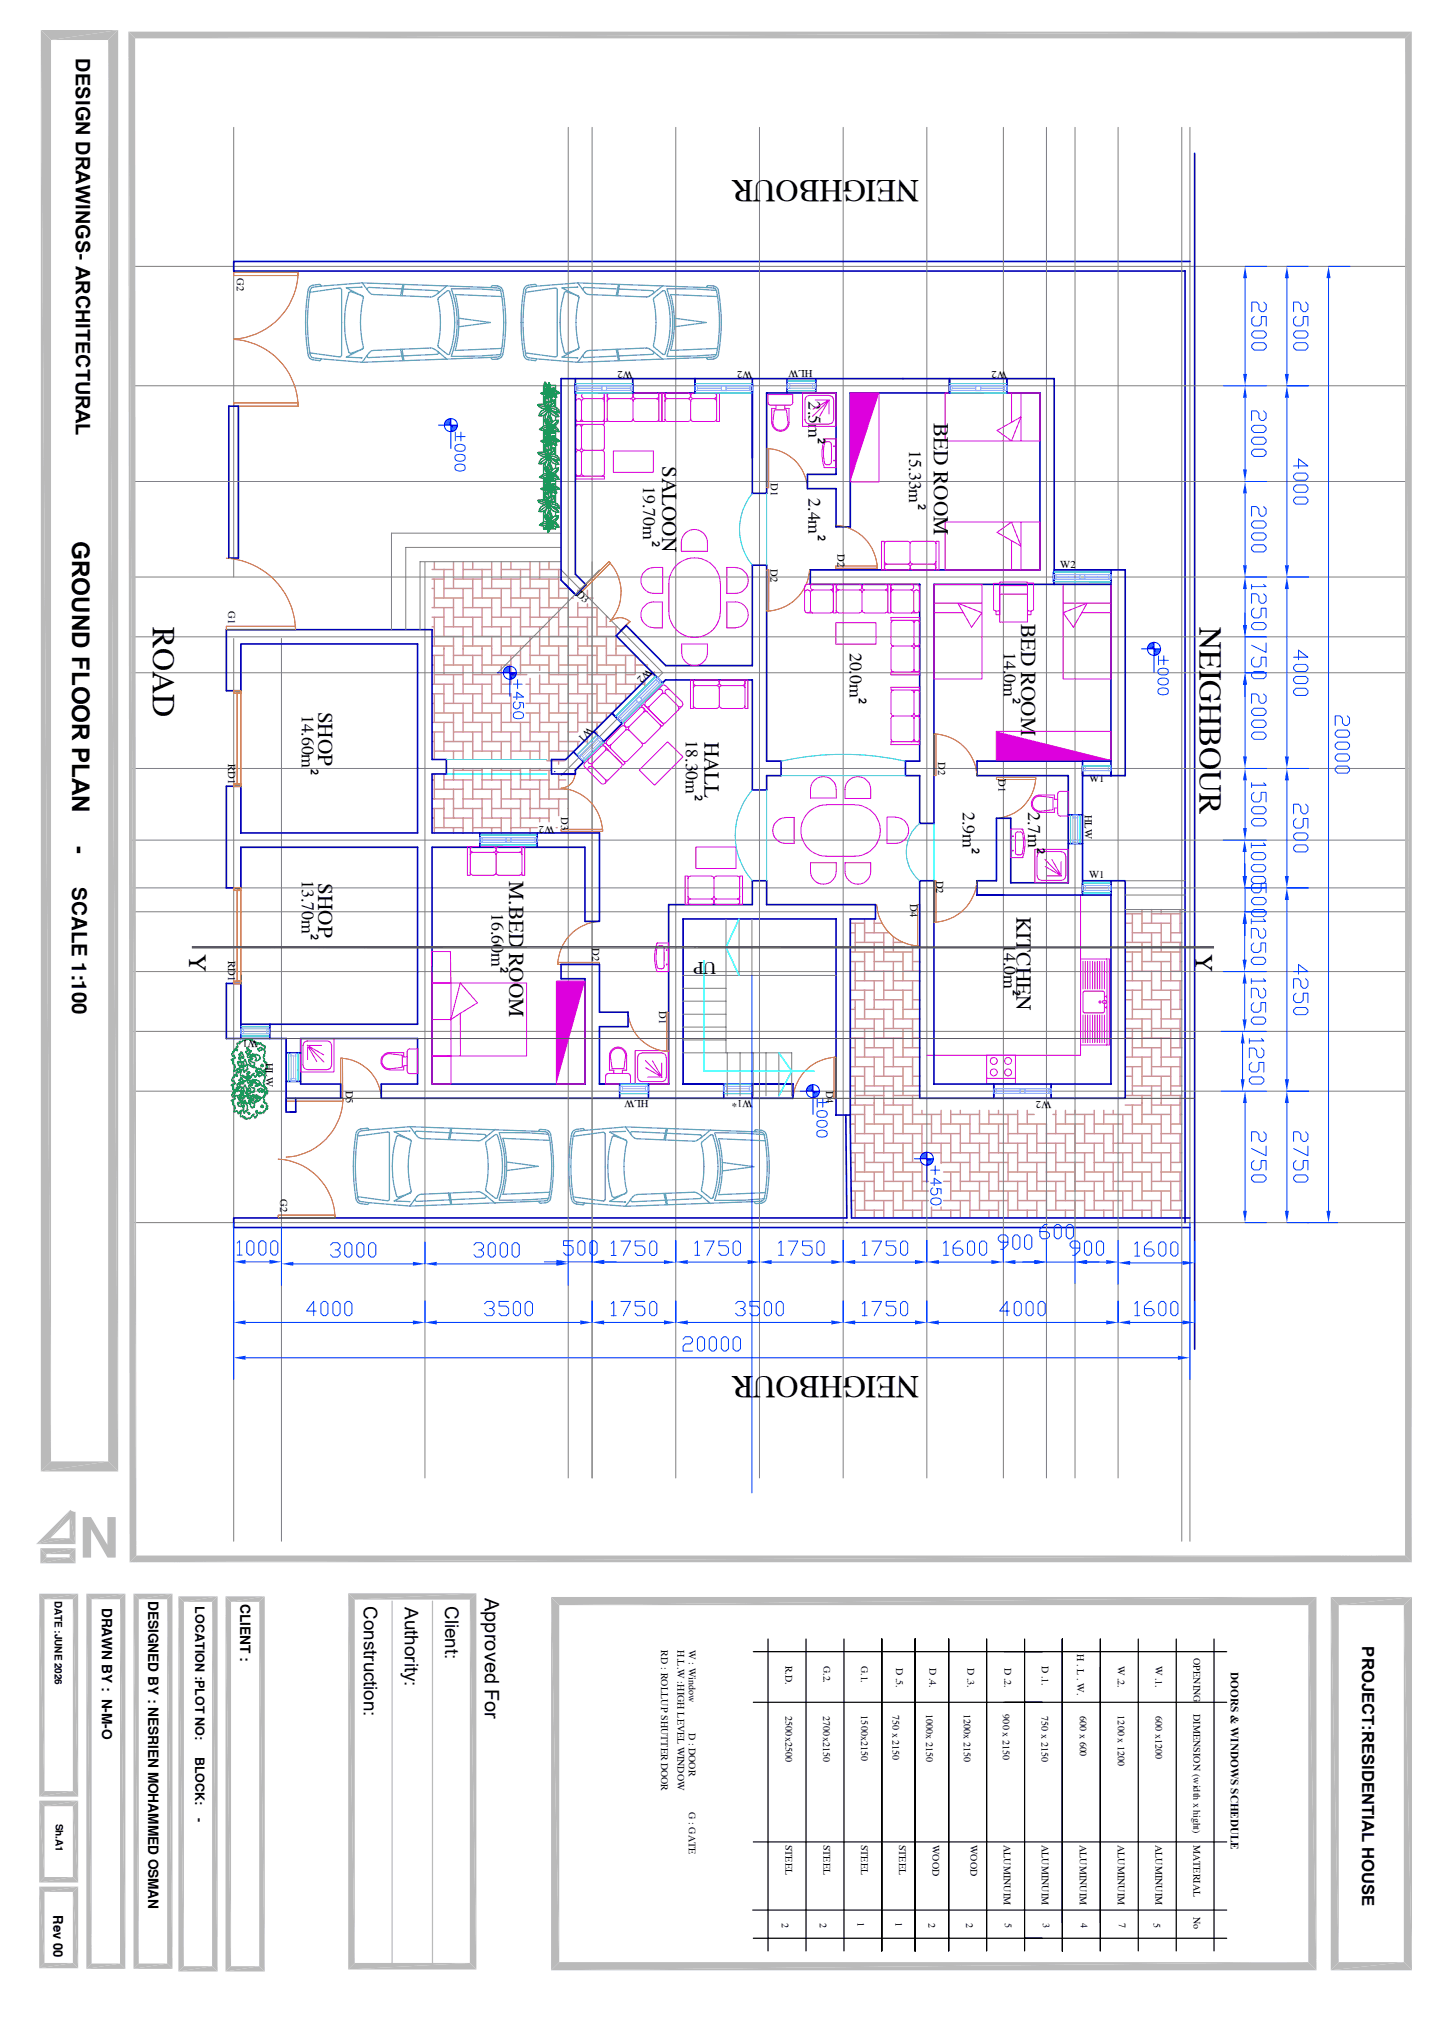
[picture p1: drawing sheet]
<svg xmlns="http://www.w3.org/2000/svg" width="297mm" height="420mm" viewBox="0 0 297 420" stroke-linecap="round" stroke-linejoin="round" font-family="sans-serif">
<defs><g id="words">
<text font-size="11.5" fill="#bababa" x="16.4" y="323">N</text>
<g font-size="6.6">
<text x="190.6" y="37.3" transform="rotate(-180 190.6 37.3)">NEIGHBOUR</text>
<text x="31.7" y="130" transform="rotate(90 31.7 130)">ROAD</text>
<text x="248.8" y="130" transform="rotate(90 248.8 130)">NEIGHBOUR</text>
<text x="190.6" y="285.4" transform="rotate(-180 190.6 285.4)">NEIGHBOUR</text>
</g>
<g font-size="5.1">
<text x="39.2" y="197.8" transform="rotate(90 39.2 197.8)">Y</text>
<text x="247.9" y="197.8" transform="rotate(90 247.9 197.8)">Y</text>
</g>
<g font-size="5">
<text x="15" y="112.1" transform="rotate(90 15 112.1)">GROUND FLOOR PLAN</text>
<text x="15" y="175.5" transform="rotate(90 15 175.5)">-</text>
</g>
<g font-size="4.4">
<text x="193.7" y="87.8" transform="rotate(90 193.7 87.8)">BED ROOM</text>
<text x="137.3" y="96.6" transform="rotate(90 137.3 96.6)">SALOON</text>
<text x="211.8" y="129.5" transform="rotate(90 211.8 129.5)">BED ROOM</text>
<text x="66" y="147.6" transform="rotate(90 66 147.6)">SHOP</text>
<text x="146.1" y="153.8" transform="rotate(90 146.1 153.8)">HALL</text>
<text x="66" y="183.2" transform="rotate(90 66 183.2)">SHOP</text>
<text x="105.6" y="182.8" transform="rotate(90 105.6 182.8)">M.BED ROOM</text>
<text x="210.8" y="190.2" transform="rotate(90 210.8 190.2)">KITCHEN</text>
</g>
<text font-size="4.2" x="15" y="184" transform="rotate(90 15 184)">SCALE 1:100</text>
<g font-size="4.1">
<text x="15.7" y="12.1" transform="rotate(90 15.7 12.1)">DESIGN DRAWINGS- ARCHITECTURAL</text>
<text x="100.6" y="331.4" transform="rotate(90 100.6 331.4)">Approved For</text>
</g>
<g font-size="3.9">
<text x="75.5" y="333.1" transform="rotate(90 75.5 333.1)">Construction:</text>
<text x="83.9" y="333.3" transform="rotate(90 83.9 333.3)">Authority:</text>
<text x="92.3" y="333.1" transform="rotate(90 92.3 333.1)">Client:</text>
</g>
<g font-size="3.7">
<text x="167.7" y="83.3" transform="rotate(90 167.7 83.3)">2.5m²</text>
<text x="188.6" y="93.3" transform="rotate(90 188.6 93.3)">15.33m²</text>
<text x="133.4" y="100.8" transform="rotate(90 133.4 100.8)">19.70m²</text>
<text x="167.7" y="103.3" transform="rotate(90 167.7 103.3)">2.4m²</text>
<text x="176.3" y="135.3" transform="rotate(90 176.3 135.3)">20.0m²</text>
<text x="208.2" y="135.3" transform="rotate(90 208.2 135.3)">14.0m²</text>
<text x="62.6" y="148.2" transform="rotate(90 62.6 148.2)">14.60m²</text>
<text x="142.2" y="153.5" transform="rotate(90 142.2 153.5)">18.30m²</text>
<text x="199.7" y="168.3" transform="rotate(90 199.7 168.3)">2.9m²</text>
<text x="213.3" y="168.3" transform="rotate(90 213.3 168.3)">2.7m²</text>
<text x="62.6" y="182.5" transform="rotate(90 62.6 182.5)">13.70m²</text>
<text x="101.9" y="189.3" transform="rotate(90 101.9 189.3)">16.60m²</text>
<text x="208.2" y="195.7" transform="rotate(90 208.2 195.7)">14.0m²</text>
<text x="148.5" y="199.6" transform="rotate(-180 148.5 199.6)">UP</text>
</g>
<text font-size="3.5" x="282.5" y="341.5" transform="rotate(90 282.5 341.5)">PROJECT:RESIDENTIAL HOUSE</text>
<g font-size="2.8">
<text x="21.2" y="333.4" transform="rotate(90 21.2 333.4)">DRAWN BY : N-M-O</text>
<text x="30.8" y="332" transform="rotate(90 30.8 332)">DESIGNED BY : NESRIEN MOHAMMED OSMAN</text>
<text x="49.9" y="332.7" transform="rotate(90 49.9 332.7)">CLIENT :</text>
</g>
<text font-size="2.7" x="11.1" y="397.2" transform="rotate(90 11.1 397.2)">Rev 00</text>
<g font-size="2.6">
<text x="40.5" y="333.1" transform="rotate(90 40.5 333.1)">LOCATION :PLOT NO:</text>
<text x="40.5" y="364.3" transform="rotate(90 40.5 364.3)">BLOCK:</text>
<text x="40.5" y="377" transform="rotate(90 40.5 377)">-</text>
</g>
<text font-size="2.3" x="255.3" y="346.8" transform="rotate(90 255.3 346.8)">DOORS &amp; WINDOWS SCHEDULE</text>
<g font-size="2.2">
<text x="49.1" y="57.6" transform="rotate(90 49.1 57.6)">G2</text>
<text x="131.3" y="77" transform="rotate(-180 131.3 77)">W2</text>
<text x="156.1" y="77" transform="rotate(-180 156.1 77)">W2</text>
<text x="168.5" y="76.7" transform="rotate(-180 168.5 76.7)">HLW</text>
<text x="208.9" y="77" transform="rotate(-180 208.9 77)">W2</text>
<text x="159.8" y="100.2" transform="rotate(90 159.8 100.2)">D1</text>
<text x="159.8" y="118.1" transform="rotate(90 159.8 118.1)">D2</text>
<text x="173.7" y="115" transform="rotate(90 173.7 115)">D2</text>
<text x="219.9" y="117.9">W2</text>
<text x="119.4" y="123.3" transform="rotate(45 119.4 123.3)">D3</text>
<text x="47.3" y="126.7" transform="rotate(90 47.3 126.7)">G1</text>
<text x="134.3" y="138.5" transform="rotate(135 134.3 138.5)">W2</text>
<text x="122.1" y="150.7" transform="rotate(135 122.1 150.7)">W1</text>
<text x="47.3" y="158.4" transform="rotate(90 47.3 158.4)">RD1</text>
<text x="194.6" y="158" transform="rotate(90 194.6 158)">D2</text>
<text x="207.1" y="161.6" transform="rotate(90 207.1 161.6)">D1</text>
<text x="225.9" y="162.2">W1</text>
<text x="115" y="171.3" transform="rotate(-180 115 171.3)">W2</text>
<text x="116.4" y="169.5" transform="rotate(90 116.4 169.5)">D3</text>
<text x="225" y="169" transform="rotate(90 225 169)">HLW</text>
<text x="194.1" y="182.6" transform="rotate(90 194.1 182.6)">D2</text>
<text x="225.9" y="182.2">W1</text>
<text x="188.8" y="187.6" transform="rotate(90 188.8 187.6)">D4</text>
<text x="122.8" y="196.6" transform="rotate(90 122.8 196.6)">D2</text>
<text x="47.3" y="199.3" transform="rotate(90 47.3 199.3)">RD1</text>
<text x="136.7" y="209.6" transform="rotate(90 136.7 209.6)">D1</text>
<text x="53.5" y="215.8" transform="rotate(-180 53.5 215.8)">W1</text>
<text x="55.2" y="220.4" transform="rotate(90 55.2 220.4)">HLW</text>
<text x="71.8" y="226.2" transform="rotate(90 71.8 226.2)">D5</text>
<text x="171.3" y="226.2" transform="rotate(90 171.3 226.2)">D4</text>
<text x="134.5" y="228.1" transform="rotate(-180 134.5 228.1)">HLW</text>
<text x="156.1" y="228.1" transform="rotate(-180 156.1 228.1)">W1*</text>
<text x="218.1" y="228.3" transform="rotate(-180 218.1 228.3)">W2</text>
<text x="58.1" y="248.7" transform="rotate(90 58.1 248.7)">G2</text>
</g>
<g font-size="2.1">
<text x="11.3" y="332" transform="rotate(90 11.3 332)">DATE :JUNE 2026</text>
<text x="137.2" y="342.3" transform="rotate(90 137.2 342.3)">RD : ROLLUP SHUTTER DOOR</text>
<text x="140.5" y="342.3" transform="rotate(90 140.5 342.3)">H.L.W :HIGH LEVEL WINDOW</text>
<text x="142.9" y="342.3" transform="rotate(90 142.9 342.3)">W : Window</text>
<text x="162.9" y="345.5" transform="rotate(90 162.9 345.5)">R.D.</text>
<text x="170.8" y="345.4" transform="rotate(90 170.8 345.4)">G.2.</text>
<text x="178.6" y="345.4" transform="rotate(90 178.6 345.4)">G.1.</text>
<text x="185.8" y="346" transform="rotate(90 185.8 346)">D .5.</text>
<text x="192.8" y="346" transform="rotate(90 192.8 346)">D .4.</text>
<text x="200.7" y="346" transform="rotate(90 200.7 346)">D .3.</text>
<text x="208.3" y="346" transform="rotate(90 208.3 346)">D .2.</text>
<text x="216.1" y="345.5" transform="rotate(90 216.1 345.5)">D .1.</text>
<text x="223.4" y="343.1" transform="rotate(90 223.4 343.1)">H . L . W.</text>
<text x="231.8" y="345.5" transform="rotate(90 231.8 345.5)">W .2.</text>
<text x="239.7" y="345.5" transform="rotate(90 239.7 345.5)">W .1.</text>
<text x="247.6" y="343.9" transform="rotate(90 247.6 343.9)">OPENING</text>
<text x="142.9" y="359.4" transform="rotate(90 142.9 359.4)">D : DOOR</text>
<text x="162.9" y="355.9" transform="rotate(90 162.9 355.9)">2500x2500</text>
<text x="170.7" y="355.9" transform="rotate(90 170.7 355.9)">2700x2150</text>
<text x="178.6" y="355.8" transform="rotate(90 178.6 355.8)">1500x2150</text>
<text x="185.1" y="355.6" transform="rotate(90 185.1 355.6)">750 x 2150</text>
<text x="192.1" y="355.4" transform="rotate(90 192.1 355.4)">1000x 2150</text>
<text x="199.9" y="355.4" transform="rotate(90 199.9 355.4)">1200x 2150</text>
<text x="208" y="355.6" transform="rotate(90 208 355.6)">900 x 2150</text>
<text x="216" y="355.9" transform="rotate(90 216 355.9)">750 x 2150</text>
<text x="223.9" y="355.9" transform="rotate(90 223.9 355.9)">600 x 600</text>
<text x="231.8" y="355.8" transform="rotate(90 231.8 355.8)">1200 x 1200</text>
<text x="239.7" y="355.9" transform="rotate(90 239.7 355.9)">600 x1200</text>
<text x="247.5" y="355.4" transform="rotate(90 247.5 355.4)">DIMENSION (width x hight)</text>
<text x="142.9" y="375.8" transform="rotate(90 142.9 375.8)">G : GATE</text>
<text x="11.6" y="378.2" transform="rotate(90 11.6 378.2)">Sh.A1</text>
<text x="162.9" y="382.6" transform="rotate(90 162.9 382.6)">STEEL</text>
<text x="170.8" y="382.6" transform="rotate(90 170.8 382.6)">STEEL</text>
<text x="178.6" y="382.6" transform="rotate(90 178.6 382.6)">STEEL</text>
<text x="186.5" y="382.6" transform="rotate(90 186.5 382.6)">STEEL</text>
<text x="193.4" y="382.6" transform="rotate(90 193.4 382.6)">WOOD</text>
<text x="201.3" y="382.6" transform="rotate(90 201.3 382.6)">WOOD</text>
<text x="208.2" y="382.6" transform="rotate(90 208.2 382.6)">ALUMINUIM</text>
<text x="216.1" y="382.6" transform="rotate(90 216.1 382.6)">ALUMINUIM</text>
<text x="224" y="382.6" transform="rotate(90 224 382.6)">ALUMINUIM</text>
<text x="231.8" y="382.6" transform="rotate(90 231.8 382.6)">ALUMINUIM</text>
<text x="239.7" y="382.6" transform="rotate(90 239.7 382.6)">ALUMINUIM</text>
<text x="247.6" y="382.6" transform="rotate(90 247.6 382.6)">MATERIAL</text>
<text x="162.2" y="398.7" transform="rotate(90 162.2 398.7)">2</text>
<text x="170.1" y="398.7" transform="rotate(90 170.1 398.7)">2</text>
<text x="177.9" y="398.6" transform="rotate(90 177.9 398.6)">1</text>
<text x="185.8" y="398.6" transform="rotate(90 185.8 398.6)">1</text>
<text x="192.6" y="398.7" transform="rotate(90 192.6 398.7)">2</text>
<text x="200.4" y="398.7" transform="rotate(90 200.4 398.7)">2</text>
<text x="208.4" y="398.7" transform="rotate(90 208.4 398.7)">5</text>
<text x="216.3" y="398.7" transform="rotate(90 216.3 398.7)">3</text>
<text x="224.2" y="398.8" transform="rotate(90 224.2 398.8)">4</text>
<text x="232" y="398.8" transform="rotate(90 232 398.8)">7</text>
<text x="239.2" y="398.7" transform="rotate(90 239.2 398.7)">5</text>
<text x="247.6" y="397.5" transform="rotate(90 247.6 397.5)">No</text>
</g>
</g></defs>
<g fill="none" stroke="#000" stroke-width=".25">
<path d="M159.3 339.9v64.7M167.2 339.9v64.7M175 339.9v64.7M182.9 339.9v64.7zM182.9 339.9v64.7M189.8 339.9v64.7M196.8 339.9v64.7M204.6 339.9v64.7M212.5 339.9v64.7M220.3 339.9v58.9zM220.3 339.9v58.9M228.2 339.9v64.7"/>
<path d="M236.1 339.9v64.7M244 339.9v64.7M251.8 339.9v64.7M254.4 353.1h-98.1M254.4 342.6h-98.1M156.1 396.2h98.3M156.3 382h98.1M156.3 402h98.1M220.3 404.6v-64.7v64.8"/>
</g>
<path d="M182.9 339.9v64.7M189.8 339.9v64.7M196.8 339.9v64.7M204.6 339.9v64.7" fill="none" stroke="#000" stroke-width=".21"/>
<g fill="none" stroke="#b82e00" stroke-width=".21">
<path d="M48.5 56.5h13.3v.6h-13.3zM61.8 56.5a14.2 14.2 0 0 1-13.3 13.8M48.5 70.4a14.2 14.2 0 0 1 13.3 13.8M48.5 83.6h13.3v.6h-13.3zM46.9 115.8a15.2 15.2 0 0 1 14.4 14.8M126.3 116.5a9.1 9.1 0 0 1 .2 12.4 3.1 3.1 0 0 1 4.2 0M126.3 116.5l.3 .3-6.1 6.1-.3-.3zM173.3 117.4h8.6v.5h-8.6zM173.4 108.9a9.2 9.2 0 0 1 8.5 9M46.9 129.9h14.4v.7h-14.4zM130.6 128.9h.1l-2 2.1-.1-.1zM193.7 152.2h.4v8.7h-.4z"/>
<path d="M193.7 152.2a9.2 9.2 0 0 1 8.9 8.6M116.4 172h8.6v.4h-8.6zM116.4 160.5h2.9v.2h-2.9zM119.3 160.5a3 3 0 0 1-2.9 3 9.2 9.2 0 0 1 8.6 8.9M115.7 199.6h8.6v.4h-8.6zM124.3 191.1a9.2 9.2 0 0 0-8.6 8.9M181.8 187.6a9.2 9.2 0 0 0 9 8.6M190.3 187.6h.5v8.7h-.5zM173 219.2h.4v8.7h-.4zM173.4 219.3a9.2 9.2 0 0 0-8.9 8.6M59.4 227.8h11.8v.6h-11.8zM71.2 227.8a12.5 12.5 0 0 1-11.8 12.2"/>
<path d="M57.7 252h11.8v.6h-11.8zM57.7 240.4a12.5 12.5 0 0 1 11.8 12.2"/>
</g>
<g fill="none" stroke="#808080" stroke-width=".21">
<path d="M48.5 26.4v93.3M117.9 26.4v280.1M122.8 26.4v280.1M140.2 26.4v280.1M157.5 26.4v280.1M174.9 26.4v280.1M192.2 26.4v280.1M208.1 26.4v280.1M217 26.4v280.1M223 26.4v280.1M231.9 26.4v280.1M245.1 26.4v293.3"/>
<path d="M246.8 26.4v293.3M27.3 55.2h264.8M27.3 80h264.8M27.3 99.9h264.8M27.3 119.7h264.8M88.1 116.5v190M116.4 118.2l21.1 21.3M116.4 116.5h-29.3v14.1M116.4 113.5h-32.2v17.1M116.4 110.6h-35.2v20M27.3 139.5h264.8M27.3 132.1h264.8"/>
<path d="M48.5 132.4v187.3M58.4 132.4v187.3M27.3 159.4h264.8M27.3 174.2h264.8M27.3 184.1h264.8M27.3 189.1h264.8M27.3 201.5h264.8M27.3 213.9h264.8M27.3 226.3h264.8M27.3 253.6h264.8"/>
</g>
<g fill="none" stroke="#0000b8" stroke-width=".34">
<path d="M247.8 31.8v248M48.5 54.3v1.9h197.3v197.4M48.5 54.2h198.3M116.4 78.5h102.3v42.7h-25v49.6h-2.9v-9.9M156 79.5v22.8h3v-20.8h14.4v16.9h-5.9M47.5 84.2v31.5h1.9v-31.5M119.3 81.5h36.7M119.3 119.1l2.2 2.2M156 117.2v20.8h-17.9l-8.2-8.2M159 117.2v40.7h3v3h-3v2.9h-3v-22.8h-18l-18.7 18.7v.8M167.5 101.3h5.9v8h3v-27.8h39.3v36.7h-47.6M230.4 118.2h3v42.7h-3z"/>
<path d="M116.4 120.3l3 3.1-2.2-2.2M127.8 131.9l7.5 7.6-18 18M168.1 121.2h22.7v36.7M46.9 143.3v-12.7h42.7v26.9M50 143.3v-9.7h36.6v39.2M92.6 157.5v3M114.4 157.5v3M46.9 163.1v21.1M50 175.7v8.5M50 163.1v9.6M86.6 175.7v36.7h-36.6v-10.2M89.6 160.5v12.3h34.7"/>
<path d="M121.3 175.7h-31.7v49.1h31.7v-21.8M206.7 169.7v13M209.6 169.7v13.4M156 187.6h-17.3v37.2h-14.4v-11.9M156 182.7h3M159 187.6h22.6M181.6 190.6h-5.2v43.2l.2 18.8h70.2M221.6 183.1v-22.2h-19v-3h21.9v27.7M46.9 204v11.4h12.5v14.9M124.3 200v9.9M59.4 227.8h11.3M70.7 224.8h-8.3v-9.4h24.2v9.4h-7.5"/>
<path d="M79.1 227.8h85.4M164.5 224.8h-22.8v-34.2h31.7v40.7h3M175.4 231.3l.2 21.3h-127.1v2h198.3M175.6 253.6h.1"/>
</g>
<g fill="none" stroke="#cb9595" stroke-width=".3">
<path d="M89.6 118.1h4.5M90.1 116.5v1.6M92.1 118.1v5.9M94.1 116.5v5.5M96.1 118.1h5.9M96.1 116.5v3.6M98 116.5v1.6M100 118.1v5.9M102 116.5v5.5M104 118.1h5.9M104 116.5v3.6M106 116.5v1.6"/>
<path d="M107.9 118.1v5.9M109.9 116.5v5.5M111.9 116.5v3.6M111.9 118.1h4.5M113.9 116.5v1.6M115.9 118.1v5.9M89.6 120.1h2.5M89.6 122h.5M89.6 126h4.5M89.6 128h2.5M89.6 130h.5M89.6 137.9h.5"/>
<path d="M89.6 134h4.5M89.6 135.9h2.5M90.1 120.1v5.9M90.1 128v6M90.1 135.9v6M90.1 124h6M90.1 139.9h6M90.1 132h6M92.1 122h5.9M92.1 130h5.9M92.1 137.9h5.9M92.1 126v6"/>
<path d="M92.1 134v5.9M94.1 120.1h5.9M94.1 128h5.9M94.1 124v6M94.1 132v5.9M94.1 139.9v6M94.1 135.9h5.9M96.1 126h5.9M96.1 122v6M96.1 130v5.9M96.1 137.9v6M96.1 134h5.9"/>
<path d="M98 124h6M98 139.9h6M98 120.1v5.9M98 128v6M98 135.9v6M98 132h6M100 122h6M100 130h6M100 137.9h6M100 126v6M100 134v5.9M102 120.1h6"/>
<path d="M102 128h6M102 124v6M102 132v5.9M102 139.9v6M102 135.9h6M104 137.9v6M104 126h5.9M104 122v6M104 130v5.9M104 134h5.9M106 120.1v5.9M106 128v6"/>
<path d="M106 124h5.9M106 139.9h3.3M106 135.9v6h-2M106 132h5.9M107.9 134v5.9M107.9 126v6M108 122h5.9M108 130h5.9M108 137.9h5.9M109.9 132v5.9M109.9 124v6M109.9 120.1h6"/>
<path d="M109.9 128h6M109.9 135.9h6M111.9 130v5.9M111.9 122v6M111.9 137.9v1.2M111.9 140v3.9M111.9 126h6M111.9 134h6M113.9 120.1v5.9M113.9 128v6M113.9 135.9v6M113.9 132h5.9"/>
<path d="M113.9 124h4v6M113.9 139.9h5.9M115.9 126v6M115.9 137.9h5.9M115.9 130h5.9M115.9 134v5.9M117.9 132v5.9M117.9 135.9h5.9M117.9 121.8v.2h-2M117.9 139.9v6M118.5 124h.4M119.8 126h1.1"/>
<path d="M119.8 134h6M119.8 122.4v.6M119.8 125v3M119.8 130v5.9M119.8 137.9v6M120.1 122h1.4M121 126h3.1M121.8 139.9h6M121.8 132h6M121.8 122.4v1.3M121.8 125.3v.7M121.8 128v6"/>
<path d="M121.8 135.9v6M122.2 124h.8M123.8 128h-5.9M123.8 130h4.3M123.8 137.9h6M123.8 134v5.9M123.8 126v6M125.8 127.7v2.3M125.8 132v5.9M125.8 139.9v6M125.8 128h.3M125.8 135.9h5.9"/>
<path d="M127.8 130v5.9M127.8 137.9v6M127.8 134h2.1M129.8 133.9v.1M129.8 135.9v6M129.8 139.9h1.9M131.7 137.9h1.9M131.7 135.8v4M133.7 137.8v.1M133.8 137.9h.5M135 139.9h.7M135.7 139.3v1.1"/>
<path d="M89.6 141.9h4.5M89.6 143.9h2.5M89.6 145.9h.5M89.6 149.8h4.5M89.6 151.8h2.5M89.6 153.8h.5M90.1 143.9v5.9M90.1 151.8v5.7M90.1 147.9h6M90.1 155.8h6M92.1 145.9h5.9M92.1 141.9v6"/>
<path d="M92.1 149.8v6M92.1 153.8h5.9M94.1 159.4v2.4M94.1 159.8h5.9M94.1 143.9h5.9M94.1 147.9v5.9M94.1 155.8v1.7M94.1 151.8h5.9M96.1 159.4v.4M96.1 141.9h5.9M96.1 145.9v5.9M96.1 153.8v3.7"/>
<path d="M96.1 149.8h5.9M98 159.8v5.9M98 143.9v5.9M98 151.8v5.7M98 147.9h6M98 155.8h6M100 159.4v4.3M100 145.9h6M100 141.9v6M100 149.8v6M100 153.8h6M102 159.4v2.4"/>
<path d="M102 159.8h5.9M102 143.9h4v5.9M102 147.9v5.9M102 155.8v1.7M102 151.8h6M104 159.4v.4M104 145.9v5.9M104 153.8v3.7M104 149.8h5.9M106 159.8v5.9M106 151.8v5.7M106 147.9h.1"/>
<path d="M106 155.8h5.9M107.9 159.4v4.3M107.9 149.8v6M108 153.8h5.9M109.1 141.9h.8M109.1 145.9h4.8M109.1 147.9h2.8M109.9 140.7v5.2M109.9 147.9v5.9M109.9 155.8v1.7M109.9 159.4v2.4M109.9 159.8h4.5"/>
<path d="M109.9 143.9h6M109.9 151.8h6M111.9 159.4v.4M111.9 145.9v5.9M111.9 153.8v3.7M111.9 141.9h6M111.9 149.8h6M113.4 157.8h3.7M113.9 159.8v5.9M113.9 143.9v5.9M113.9 151.8v6M113.9 147.9h5.9"/>
<path d="M113.9 155.8h5.2M115.9 141.9v6M115.9 149.8v6M115.9 157.8v.7M115.9 145.9h5.9M115.9 153.8h4.3M117.9 143.9h5.9M117.9 147.9v5.9M117.9 155.8v1.2M117.9 151.8h1.9M119.8 141.9h6M119.8 149.8h5.3"/>
<path d="M119.8 145.9v5.8M119.8 153.8v1.2M121.1 153.8h.7M121.8 147.9h5.2M121.8 143.9v5.9M121.8 153v1.3M123.1 151.8h.7M123.8 145.9h5.2M123.8 141.9v6M123.8 149.8v1.3M123.8 151.8v.5M125.8 147.9v1.2"/>
<path d="M125.8 143.9h5.2M127.8 145.9v1.2M127.8 141.9h4.9M129.8 143.9v1.2M131.7 141.9v1.2M133 141.9h.7M133.7 141.1v1.3M89.6 161.8h.5M89.6 165.7h4.5M89.6 167.7h2.5M89.6 169.7h.5M90.1 160.5v5.2"/>
<path d="M90.1 167.7v5.1M90.1 163.7h6M90.1 171.7h6M92.1 160.5v3.2M92.1 165.7v6M92.1 161.8h5.9M92.1 169.7h5.9M94.1 163.7v6M94.1 171.7v1.1M94.1 167.7h5.9M96.1 161.8v5.9M96.1 169.7v3.1"/>
<path d="M96.1 165.7h5.9M98 167.7v5.1M98 163.7h6M98 171.7h6M100 165.7v6M100 161.8h6M100 169.7h6M102 163.7v6M102 171.7v1.1M102 167.7h5.9M104 161.8v5.9M104 169.7v3.1"/>
<path d="M104 165.7h5.9M106 167.7v5.1M106 163.7h5.9M106 171.7h5.4M107.9 165.7v6M107.9 161.8h6M107.9 169.7h6M109.9 163.7v6M109.9 171.7v1.1M109.9 167.7h6M111.9 161.8v5.9M111.9 169.7v.7"/>
<path d="M111.9 165.7h6M113.9 167.7v2.7M113.9 163.7h4v5.5M115.4 171.7h.2M115.9 160.5v3.2M115.9 165.7v3.5M115.9 161.8h1.4M117.9 172.6v.2M117.9 167.7h.1M176.4 191.5h2.9M176.4 193.5h1M176.4 197.4h4.9"/>
<path d="M176.4 199.4h2.9M177.4 195.5h5.9M177.4 191.5v5.9M177.4 199.4v6M179.3 193.5h5.1M179.3 190.6v4.9M179.3 197.4v6M181.3 191.5h1.6M181.3 199.4h6M181.3 190.6v2.9M181.3 195.5v5.9M183.3 197.4h6"/>
<path d="M183.3 193.5v5.9M185.3 194.3v3.1M185.3 199.4v6M185.3 195.5h1.9M187.3 197.4v6M189.3 199.4h1.5M189.3 196.1v5.3M233.4 189.5h3.5M233.4 191.5h1.5M233.4 195.5h5.4M233.4 197.4h3.5M233.4 199.4h1.5"/>
<path d="M234.9 193.5h5.9M234.9 189.5v6M234.9 197.4v6M236.9 191.5h5.9M236.9 199.4h5.9M236.9 188.6v4.9M236.9 195.5v5.9M238.8 189.5h6M238.8 197.4h6M238.8 188.6v2.9M238.8 193.5v5.9M240.8 195.5h4.3"/>
<path d="M240.8 188.6v.9M240.8 191.5v5.9M240.8 199.4v6M242.8 193.5h2.3M242.8 189.5v6M242.8 197.4v6M244.8 191.5h.3M244.8 199.4h.3M244.8 188.6v4.9M244.8 195.5v5.9M176.4 201.4h1M176.4 205.4h4.9"/>
<path d="M176.4 207.3h2.9M176.4 209.3h1M176.4 213.3h4.9M176.4 215.3h2.9M176.4 217.3h1M177.4 203.4h5.9M177.4 211.3h5.9M177.4 219.2h5.9M177.4 207.3v6M177.4 215.3v5.9M179.3 201.4h6M179.3 209.3h6"/>
<path d="M179.3 217.3h6M179.3 213.3v5.9M179.3 205.4v5.9M181.3 207.3h6M181.3 215.3h6M181.3 203.4v5.9M181.3 219.2v6M181.3 211.3v6M183.3 209.3v6M183.3 205.4h6M183.3 213.3h6M183.3 201.4v5.9"/>
<path d="M183.3 217.3v5.9M185.3 207.3v6M185.3 215.3v5.9M185.3 203.4h5.5M185.3 211.3h5.5M185.3 219.2h5.5M187.3 205.4v5.9M187.3 201.4h3.5M187.3 209.3h3.5M187.3 217.3h3.5M187.3 213.3v5.9M189.3 207.3h1.5"/>
<path d="M189.3 215.3h1.5M189.3 203.4v5.9M189.3 211.3v6M189.3 219.2v6M233.4 203.4h5.4M233.4 205.4h3.5M233.4 207.3h1.5M233.4 211.3h5.4M233.4 213.3h3.5M233.4 215.3h1.5M233.4 219.2h5.4M234.9 201.4h5.9"/>
<path d="M234.9 209.3h5.9M234.9 217.3h5.9M234.9 205.4v5.9M234.9 213.3v5.9M236.9 207.3h5.9M236.9 215.3h5.9M236.9 203.4v5.9M236.9 211.3v6M236.9 219.2v6M238.8 205.4h6M238.8 213.3h6M238.8 201.4v5.9"/>
<path d="M238.8 209.3v6M238.8 217.3v5.9M240.8 203.4h4.3M240.8 211.3h4.3M240.8 219.2h4.3M240.8 207.3v6M240.8 215.3v5.9M242.8 201.4h2.3M242.8 209.3h2.3M242.8 217.3h2.3M242.8 205.4v5.9M242.8 213.3v5.9"/>
<path d="M244.8 207.3h.3M244.8 215.3h.3M244.8 203.4v5.9M244.8 211.3v6M244.8 219.2v6M176.4 221.2h4.9M176.4 223.2h2.9M176.4 225.2h1M176.4 229.2h4.9M176.4 231.1h2.9M176.4 233.1h1M176.4 237.1h4.9"/>
<path d="M176.4 239.1h2.9M177.4 227.2h5.9M177.4 235.1h5.9M177.4 223.2v6M177.4 231.1v6M177.4 239.1v5.9M179.3 225.2h6M179.3 233.1h6M179.3 221.2v6M179.3 229.2v5.9M179.3 237.1v6M181.3 239.1h6"/>
<path d="M181.3 223.2h6M181.3 231.1h6M181.3 227.2v5.9M181.3 235.1v6M183.3 237.1h6M183.3 221.2h6M183.3 229.2h6M183.3 225.2v5.9M183.3 233.1v6M185.3 223.2v6M185.3 231.1v6M185.3 239.1v5.9"/>
<path d="M185.3 227.2h5.5M185.3 235.1h5.9M187.3 221.2v6M187.3 229.2v5.9M187.3 237.1v6M187.3 225.2h3.5M187.3 233.1h5.9M189.3 239.1h2.3M189.3 227.2v5.9M189.3 223.2h1.5M189.3 231.1h5.9M189.3 235.1v6"/>
<path d="M191.2 237.1h6M191.2 230.3v.8M191.2 233.1v6M192.8 239.1h2.4M193.2 235.1h6M193.2 231.1v6M193.2 239.1v.3M195.2 233.1h6M195.2 230.3v4.8M195.2 237.1v4.2M197.2 239.1h6M197.2 231.1h6"/>
<path d="M197.2 230.3v2.8M197.2 235.1v6M199.2 237.1h5.9M199.2 230.3v.8M199.2 233.1v6M201.2 235.1h5.9M201.2 231.1v6M201.2 239.1v5.9M203.2 233.1h5.9M203.2 230.3v4.8M203.2 237.1v6M205.1 239.1h6"/>
<path d="M205.1 231.1h6M205.1 230.3v2.8M205.1 235.1v6M207.1 237.1h6M207.1 230.3v.8M207.1 233.1v6M209.1 235.1h6M209.1 231.1v6M209.1 239.1v5.9M211.1 233.1h5.9v4M211.1 230.3v4.8M211.1 237.1v6"/>
<path d="M213.1 231.1h1.4M213.1 230.3v2.8M213.1 235.1v6M213.1 239.1h5.9M215.1 237.1h5.9M215.1 233.1v6M217 235.1h6M217 239.1v5.9M218.4 231.1h.6M219 233.1h6M219 230.3v4.8M219 237.1v6"/>
<path d="M221 231.1h5.9M221 230.3v2.8M221 235.1v6M223 237.1h5.9M223 230.3v.8M223 233.1v6M225 235.1h5.9M225 231.1v6M225 239.1v5.9M226.9 239.1h-5.9M226.9 233.1h6M226.9 230.3v4.8"/>
<path d="M226.9 237.1v6M228.9 239.1h6M228.9 231.1h6M228.9 230.3v2.8M228.9 235.1v6M230.9 237.1h6M230.9 230.3v.8M230.9 233.1v6M232.9 235.1h5.9M232.9 231.1v6M232.9 239.1v5.9M233.4 221.2h3.5"/>
<path d="M233.4 223.2h1.5M233.4 227.2h5.4M233.4 229.2h3.5M234.9 225.2h5.9M234.9 233.1h5.9M234.9 221.2v6M234.9 229.2v5.9M234.9 237.1v6M236.9 239.1h5.9M236.9 223.2h5.9M236.9 231.1h5.9M236.9 227.2v5.9"/>
<path d="M236.9 235.1v6M238.8 237.1h6M238.8 221.2h6M238.8 229.2h6M238.8 225.2v5.9M238.8 233.1v6M240.8 227.2h4.3M240.8 235.1h4.3M240.8 223.2v6M240.8 231.1v6M240.8 239.1v5.9M242.8 225.2h2.3"/>
<path d="M242.8 233.1h2.3M242.8 221.2v6M242.8 229.2v5.9M242.8 237.1v6M244.8 239.1h.3M244.8 223.2h.3M244.8 231.1h.3M244.8 227.2v5.9M244.8 235.1v6M176.5 241.1h.9M176.5 245h4.8M176.5 247h2.8"/>
<path d="M176.6 249h.8M177.4 247v5.6M177.4 243.1h5.9M177.4 251h5.9M179.3 245v6M179.3 241.1h6M179.3 249h6M181.3 243.1v5.9M181.3 251v1.6M181.3 247h6M183.3 241.1v5.9M183.3 249v3.6"/>
<path d="M183.3 245h6M185.3 247v5.6M185.3 243.1h5.9M185.3 251h5.9M187.3 245v6M187.3 241.1h3.8M187.3 249h5.3M189.3 243.1v5.9M189.3 251v1.6M189.3 247h3.3M191.2 241.3v5.7M191.2 249v3.6"/>
<path d="M191.2 245h1.4M193.2 250.4v2.2M193.2 251h6M195.2 250.4v.6M195.2 241.1h6M195.7 243.1h3.5M195.7 245h1.5M195.7 249h5.5M197.2 243.1v5.9M197.2 251v1.6M197.2 247h6M199.2 241.1v5.9"/>
<path d="M199.2 249v3.6M199.2 245h5.9M201.2 247v5.6M201.2 243.1h5.9M201.2 251h5.9M203.2 245v6M203.2 241.1h5.9M203.2 249h5.9M205.1 243.1v5.9M205.1 251v1.6M205.1 247h6M207.1 241.1v5.9"/>
<path d="M207.1 249v3.6M207.1 245h6M209.1 247v5.6M209.1 243.1h6M209.1 251h6M211.1 245v6M211.1 241.1h5.9M211.1 249h5.9M213.1 243.1v5.9M213.1 251v1.6M213.1 247h5.9M215.1 241.1v5.9"/>
<path d="M215.1 249v3.6M215.1 245h5.9M217 251h6M217 247v5.6M217 243.1h6M219 245v6M219 241.1h6M219 249h6M221 243.1v5.9M221 251v1.6M221 247h5.9M223 241.1v5.9"/>
<path d="M223 249v3.6M223 245h5.9M225 247v5.6M225 243.1h5.9M225 251h5.9M226.9 245v6M226.9 241.1h6M226.9 249h6M228.9 243.1v5.9M228.9 251v1.6M228.9 247h6M230.9 241.1v5.9"/>
<path d="M230.9 249v3.6M230.9 245h6M232.9 247v5.6M232.9 243.1h5.9M232.9 251h5.9M234.9 241.1h5.9M234.9 249h5.9M234.9 245v6M236.9 243.1v5.9M236.9 251v1.6M236.9 247h5.9M238.8 241.1v5.9"/>
<path d="M238.8 249v3.6M238.8 245h6M240.8 247v5.6M240.8 243.1h4.3M240.8 251h4.3M242.8 245v6M242.8 241.1h2.3M242.8 249h2.3M244.8 243.1v5.9M244.8 251v1.6M244.8 247h.3"/>
</g>
<path d="M193.7 127.1v-5.9h10v19.6h-10v-13.7h6.1l-1.1-2 5 2-2.2 3-1.7-3M193.7 125.1h10M220.5 125.1h9.9M224.4 127.1l-1.8 3-2.1-3 5-2-1.1 2h6v13.7h-9.9v-19.6h9.9v5.9M206.6 151.7h23.8v5.9h-23.8z" fill="none" stroke="#d0d" stroke-width=".21"/>
<path d="M206.6 151.7l23.8 5.9h-23.8z" fill="#d0d"/>
<path d="M176.4 81.5h5.9v18.4h-5.9zM209.8 81.5h5.9v9.9h-19.7v-9.9h13.8v6.1l2-1.1-2 4.9-3-2.1 3-1.7M211.8 81.5v9.9M209.8 112.1l-3-1.7 3-2.1 2 4.9-2-1.1v6.1h-13.8v-9.9h19.7v9.9h-5.9M211.8 108.3v9.9M207.3 121.2v5.3l-.2 .2h-.5M207.3 123.2h5.8M213.1 121.5h-5.8v7.5h5.8v-1.5h.8v-.8l.5-.2v-5.6h-1.3v-.2h-5.8v.3h-1.2v5.5l.5 .2v.8h.7v-1M213.1 121.2v5.3l.3 .2h.5M213.1 126.5v1" fill="none" stroke="#d0d" stroke-width=".21"/>
<path d="M176.4 81.6h5.9l-5.9 18.3z" fill="#d0d"/>
<path d="M89.5 197.4h3.9l.1 6.5h-3.9zM93.5 203.9v15.1M95.5 210.2l3.5-2.2-3.5-4.1-2 7.6M95.5 210.2v8.8h13.7v-15.1h-19.6v15.1h3.9v5.8h-3.9v-5.8h5.9M95.5 210.2l-2 1.3h-3.9M115.4 203.5h5.9v21.3h-5.9z" fill="none" stroke="#d0d" stroke-width=".21"/>
<path d="M115.4 203.5h5.9l-5.9 21.3z" fill="#d0d"/>
<g fill="none" stroke="#d0d" stroke-width=".21">
<path d="M119.4 87.4h5.9v.6h-5.9zM119.4 98.8h5.9v.6h-5.9zM119.4 82v5M119.4 88.5v4.4M119.4 93.9v4.4M119.5 98.3l.1 .3 .3 .1M119.5 92.9l.1 .3 .3 .1M119.5 87l.3 .4h1.3l-.3-.1-.2-.3M119.5 82l.1-.3 .3-.2h5l.3 .2 .1 .3M119.9 88.1l-.3 .1-.1 .3M119.9 93.4l-.3 .2-.1 .3M119.9 82.7l-.3 .1-.1 .4"/>
<path d="M119.9 93.4h.2M119.9 82.7h.2M120.1 88.1l.3 .1 .2 .3M120.1 93.4l.3 .2 .2 .3M120.1 82.7l.3 .1 .2 .4M120.6 98.3l-.2 .3-.3 .1M120.6 92.9l-.2 .3-.3 .1M120.6 87l-.2 .3-.3 .1M120.6 88.5v4.4M120.6 82v.2M120.6 83.2v3.8M120.6 93.9v4.4"/>
<path d="M120.6 98.3l.2 .3 .3 .1M120.6 92.9l.2 .3 .3 .1M120.6 82.2l.2 .3 .3 .2 3.8-.1 .3-.1 .1-.3M121.1 93.4h3.8M121.1 88.1l-.3 .1-.2 .3M121.1 93.4l-.3 .2-.2 .3M121.1 82.7l-.3 .1-.2 .4M121.1 81.5l-.3 .2-.2 .3M124.9 93.4l.3 .2 .1 .3v4.4l-.1 .3-.3 .1M124.9 88.1l.3 .1 .1 .3v4.4l-.1 .3-.3 .1M124.9 82.7l.3 .1 .1 .4M125.3 87l-.1 .3-.3 .1"/>
<path d="M125.3 81.5h.6v5.9h-.6zM126 82.2l.1 .3 .3 .1 4.4 .1 .3-.2 .2-.3M126 82l.1-.3 .3-.2h4.4l.3 .2 .2 .3M126 87l.1 .3 .3 .1h4.4l.3-.1 .2-.3M126.4 82.7l-.3 .1-.1 .4M127.2 93.5h8.3v4.5h-8.3zM130.8 82.7l.3 .1 .2 .4M131.8 82.7l-.3 .1-.2 .4 .1 3.8 .1 .3 .3 .1h4.4l.3-.1 .2-.3M136.2 82.7l.3 .1 .2 .4M136.7 82.2v-.7h.5v5.9h-.5v-.4M136.7 82l-.2-.3-.3-.2h-4.4a.58 .58 0 0 0-.4 .6 .58 .58 0 0 0 .4 .5l4.4 .1 .3-.2 .2-.3M136.7 82.2v4.8"/>
<path d="M137.9 82.2l.1 .3 .4 .1 4.3 .1 .4-.2 .1-.3M137.9 82l.1-.3 .4-.2h4.3l.4 .2 .1 .3M137.9 87l.1 .3 .4 .1h4.3l.4-.1 .1-.3M137.9 82v-.5h-.6v5.9h.6v-.4M137.9 82v1.2M137.9 83.2v3.8M138.4 82.7l-.4 .1-.1 .4M142.7 82.7l.4 .1 .1 .4M143.3 82v.2M143.3 83.2v3.8M143.3 87l.1 .3 .4 .1h4.3l.4-.1 .1-.3M143.3 82l.1-.3 .4-.2h4.3l.4 .2 .1 .3"/>
<path d="M143.3 82.2l.1 .3 .4 .2 4.3-.1 .4-.1 .1-.3M143.8 82.7l-.4 .1-.1 .4M148.1 82.7l.4 .1 .1 .4M148.6 82.2v-.7h.6v5.9h-.6v-.4M148.6 82.2v4.8M133.9 118.4a2.51 2.51 0 0 1 1.7-.7h1.9v5.4a5.1 5.1 0 0 1-3.2-.4 2.65 2.65 0 0 1-.4-4.3zM141.3 112.5a2.71 2.71 0 0 1 2.7-2.7 2.71 2.71 0 0 1 2.7 2.7v1.8h-5.4v-1.7M150.7 117.7a4.4 4.4 0 0 1 3.5 .7 2.65 2.65 0 0 1 .8 2.9 2.65 2.65 0 0 1-2.5 1.8h-1.8zM135.6 130.2a2.67 2.67 0 0 1-2.7-2.7 2.67 2.67 0 0 1 2.7-2.7h1.8v5.4h-1.8M141.4 133.6h5.3a5 5 0 0 1-.3 3.1 2.67 2.67 0 0 1-3 1.3 2.67 2.67 0 0 1-2-2.6zM149.4 121a5.3 5.3 0 0 0-5.3-5.3 5.3 5.3 0 0 0-5.4 5.3v5.9a5.3 5.3 0 0 0 5.4 5.3 5.3 5.3 0 0 0 5.3-5.3M149.4 121v5.9"/>
<path d="M152.5 130.2a2.67 2.67 0 0 0 2.7-2.7 2.67 2.67 0 0 0-2.7-2.7h-1.8v5.4h1.8M121.2 159l3.5 3.5 .4 .1 .3-.1M121.2 158.3l-.1 .4 .1 .3M122 157.5l-.1 .3 .3 .5M122.2 159l-.3 .5 .1 .4M122.2 158.3l.4 .1 .3-.1M122.2 159l.4-.1 .3 .1M122.9 158.3l-.1 .4 .1 .3 2.7 2.7M125.4 154.8l-.3-.1-.4 .1-3.5 3.5M125.4 154.8l.8 .9M125.5 154.1l4.2 4.1-.4 .5-4.2-4.2zM125.6 154.9l.1 .4-.1 .3"/>
<path d="M126.2 155.7l2.7 2.6 .1 .4-.1 .3-2.7 2.7M126.2 155.7l-.3-.2-.3 .2-2.7 2.6M126.7 154.5l-.1 .4 .1 .3M128.9 150.6l-3 3.1-.2 .4 .2 .3M128.9 150.6l.4-.1 .3 .1M129.4 157.9l.3 .1 .3-.1M129.8 151.5l.3-.2 .4 .2M129.8 150.7l.3 .1 .4-.1M133.1 154.1l.2 .4-.2 .3-3.1 3.1M133.4 146.8l-.3-.1-.4 .1-3.1 3.1-.1 .3 .4 .9-.1 .3-3.1 3.1-.4 .1-.3-.1M133.5 147l.1 .3-.1 .4M133.8 146.4l.9 .8"/>
<path d="M133.8 145.7l3.5-3.5 .4-.1 .3 .1 3.6 3.5M133.9 145.7l-.2 .3 .2 .4M134.2 147.7l-.3-.2-.3 .2-3.1 3-.2 .4 .2 .3 2.6 2.7 .4 .1 .3-.1 3.1-3.1 .1-.3-.1-.4M134.2 147.7l-1.1-1.2 .4-.5 4.2 4.2-.4 .5-.4-.4M134.2 147.7l2.7 2.6M134.7 146.6l-.1 .3 .1 .3M136.5 143a.58 .58 0 0 1 .8 .1 .58 .58 0 0 1 0 .7l-2.6 2.7-.4 .1-.3-.1M137.3 143.9l.4-.1 .3 .1M138.5 153.8l3.1 3.2-5.8 5.9-3.2-3.2zM138.9 143a.58 .58 0 0 0-.8 .1 .58 .58 0 0 0-.1 .7l2.7 2.7 .4 .1 .3-.1M140.7 146.6l.1 .3-.1 .3M141.4 146.5l-3.4 3.4-.3 .1-.4-.1"/>
<path d="M141.5 145.7l.1 .3-.1 .4M141.6 146.4l-.2 .1M143.2 141h.6v5.9h-.6zM143.8 141.7l.2 .3 .3 .2M143.8 141.5l.2-.4 .3-.1h4.4l.3 .1 .1 .4M143.8 146.4l.2 .4 .3 .1M144.3 142.2l-.3 .1-.2 .4M144.3 142.2h4.4M144.3 146.9h4.4M148.7 142.2l.3 .1 .1 .4M149.1 146.4l-.1 .4-.3 .1M149.1 141.7l-.1 .3-.3 .2"/>
<path d="M149.2 142.7v3.7M149.2 141.5v.2M149.2 141.5l.2-.4 .3-.1h4.4l.3 .1 .1 .4M149.2 146.4l.2 .4 .3 .1M149.2 141.7l.2 .3 .3 .2M149.7 142.2l-.3 .1-.2 .4M149.7 142.2h4.4M149.7 146.9h4.4M154.1 142.2l.3 .1 .1 .4M154.5 146.4l-.1 .4-.3 .1M154.5 141.7v-.7h.6v5.9h-.6v-.5M154.5 141.7l-.1 .3-.3 .2"/>
<path d="M154.5 141.7v4.7M125.6 161.7l.3 .1 .3-.1M125.6 161.7l.1 .3-.1 .3M126.2 161.7l-.8 .8M224.1 198.9h6v17.8h-6zM224.1 185.6v33.3h-31.9M224.6 199.4v5.7M225.1 199.4v5.7M225.6 199.4v5.7M226.1 199.4v5.7M226.6 199.4v5.7M227.1 199.4v5.7"/>
<path d="M227.6 199.4v5.7M228.1 199.4v5.7M228.6 199.4v5.7M229.1 199.4v5.7M229.6 198.9v17.8M204.6 218.9h6v5.9h-6zM224.6 210.5v5.7M225.1 210.5v5.7M225.6 210.5v5.7M226.1 210.5v5.7M226.6 210.5v5.7M227.1 210.5v5.7"/>
<path d="M227.6 210.5v5.7M228.1 210.5v5.7M228.6 210.5v5.7M228.8 207.6l-.2 .2 .2 .2M228.8 208l.5 .1M229.1 210.5v5.7M229.1 207.6v-1.7l-.2-.3-4.2 .1v4.2l.2 .2 4-.1 .2-.2v-1.8M229.1 206.8l.2-.2 .2 .2M229.1 208.8l.2 .2 .2-.2M229.3 207.6l.2 .2-.2 .2M229.3 207.6h-.5M204.6 223.6h6"/>
<circle cx="228.2" cy="207.8" r=".22"/>
<circle cx="206.1" cy="222.4" r=".71"/>
<circle cx="206.1" cy="220" r=".72"/>
<circle cx="209.1" cy="222.4" r=".71"/>
<circle cx="209.1" cy="220" r=".72"/>
</g>
<path d="M124.3 209.9h6M124.3 212.9h6" fill="none" stroke="#0000b8" stroke-width=".34"/>
<path d="M258.2 57.7v19.9M258.3 55.2h4.4M258.3 80h4.4" fill="none" stroke="#003fff" stroke-width=".21"/>
<g fill="#003fff">
<path d="M258.2 55.2l.5 2.5h-.8z"/>
<path d="M257.9 77.6h.8l-.5 2.4z"/>
</g>
<path d="M259.6 69.1l.5-.5h2l.5 .5v.5l-.5 .5h-2l-.5-.5zM259.6 71.6l.5-.5h2l.5 .5v.5l-.5 .5h-2l-.5-.5zM260.1 65.7l-.5 .4v1l.5 .5h1l.5-.5v-1.4h1v1.9M262.1 62.7l.5 .5v.9l-.5 .5h-.5l-.5-.5v-.9l-.5-.5h-1v1.9M253.7 80h4.5M258.2 99.9h4.5M258.2 82.5v14.9" fill="none" stroke="#003fff" stroke-width=".21"/>
<g fill="#003fff">
<path d="M258.2 80l.4 2.5h-.8z"/>
<path d="M257.8 97.4h.8l-.4 2.5z"/>
</g>
<path d="M259.6 88.7l.5-.5h2l.5 .5v.5l-.5 .5h-2l-.5-.5zM259.6 91.2l.5-.5h2l.5 .5v.5l-.5 .5h-2l-.5-.5zM259.6 93.6l.5-.4h2l.5 .4v.5l-.5 .6h-2l-.5-.6zM262.1 85.2l.5 .5v1l-.5 .5h-.5l-.5-.5v-1l-.5-.5h-1v2M258.2 119.7h4.5M258.2 132.1h4.5M258.2 122.2v7.4" fill="none" stroke="#003fff" stroke-width=".21"/>
<g fill="#003fff">
<path d="M258.2 119.7l.4 2.5h-.8z"/>
<path d="M257.8 129.6h.8l-.4 2.5z"/>
</g>
<path d="M259.6 129.6l.5-.5h2l.5 .5v.5l-.5 .5h-2l-.5-.5zM259.6 121.2v1M260.1 126.2l-.5 .4v1l.5 .5h1l.5-.5v-1.4h1v1.9M262.1 123.1l.5 .6v1l-.5 .4h-.5l-.5-.4v-1l-.5-.6h-1v2M262.1 121.2l.5 .5h-3M258.2 159.4h4.5M258.2 174.2h4.5M258.2 161.8v9.9" fill="none" stroke="#003fff" stroke-width=".21"/>
<g fill="#003fff">
<path d="M258.2 159.4l.4 2.4h-.8z"/>
<path d="M257.8 171.7h.8l-.4 2.5z"/>
</g>
<path d="M259.6 167.8l.5-.5h2l.5 .5v.5l-.5 .5h-2l-.5-.5zM259.6 170.3l.5-.5h2l.5 .5v.5l-.5 .5h-2l-.5-.5zM259.6 162.3v1M260.1 164.3l-.5 .5v1l.5 .5h1l.5-.5v-1.5h1v2M262.1 162.3l.5 .6h-3M258.1 189.1h4.5M258.1 191.6v7.5M258.1 201.5h4.5" fill="none" stroke="#003fff" stroke-width=".21"/>
<g fill="#003fff">
<path d="M258.1 189.1l.5 2.5h-.9z"/>
<path d="M257.7 199.1h.9l-.5 2.4z"/>
</g>
<path d="M259.5 190.6v1M259.5 199.1l.6-.6h1.9l.5 .6v.4l-.5 .5h-1.9l-.6-.5zM260.1 195.6l-.6 .4v1.1l.6 .4h.9l.5-.4v-1.5h1v1.9M262 190.6l.5 .5h-3M262 192.6l.5 .5v1l-.5 .5h-.5l-.5-.5v-1l-.4-.5h-1.1v2M253.3 213.9h4.8M257.7 216.4v7.4M253.3 226.3h4.9" fill="none" stroke="#003fff" stroke-width=".21"/>
<g fill="#003fff">
<path d="M257.7 213.9l.4 2.5h-.8z"/>
<path d="M257.3 223.8h.8l-.4 2.5z"/>
</g>
<path d="M259.1 215.4v1M261.6 217.4l.5 .5v1l-.5 .5h-.5l-.5-.5v-1l-.5-.5h-1v2M261.6 215.4l.5 .5h-3M258.2 226.3h4.5M258.2 228.8v22.3M259.1 223.8l.5-.4h2l.5 .4v.5l-.5 .5h-2l-.5-.5zM259.6 220.3l-.5 .6v.9l.5 .5h1l.5-.5v-1.5h1v2M258.2 253.6h4.5" fill="none" stroke="#003fff" stroke-width=".21"/>
<g fill="#003fff">
<path d="M258.2 226.3l.4 2.5h-.8z"/>
<path d="M257.8 251.1h.8l-.4 2.5z"/>
</g>
<path d="M275.5 55.2h4.5M275.5 57.7v193.4M262.1 234.7l.5 .5v1l-.5 .5h-.5l-.5-.5v-1l-.5-.5h-1v2M262.6 237.7v2l-3-1.5M259.6 244.2l.5-.5h2l.5 .5v.4l-.5 .6h-2l-.5-.6zM260.1 240.7l-.5 .5v1l.5 .5h1l.5-.5v-1.5h1v2M271.1 253.6h6.4" fill="none" stroke="#003fff" stroke-width=".21"/>
<g fill="#003fff">
<path d="M275.1 251.1h.9l-.5 2.5z"/>
<path d="M275.5 55.2l.5 2.5h-.9z"/>
</g>
<path d="M276.9 151.9l.6-.5h1.9l.5 .5v.5l-.5 .5h-1.9l-.6-.5zM276.9 154.4l.6-.5h1.9l.5 .5v.5l-.5 .5h-1.9l-.6-.5zM276.9 156.9l.6-.5h1.9l.5 .5v.5l-.5 .5h-1.9l-.6-.5zM276.9 159.4l.6-.5h1.9l.5 .5v.5l-.5 .5h-1.9l-.6-.5zM279.4 148.5l.5 .5v.9l-.5 .6h-.5l-.5-.6v-.9l-.5-.5h-1v2M247.8 257.4v4.5M231.9 261.7v4.7M234.4 261.9h10.9" fill="none" stroke="#003fff" stroke-width=".21"/>
<g fill="#003fff">
<path d="M245.3 261.5l2.5 .4-2.5 .4z"/>
<path d="M231.9 261.9l2.5-.4v.8z"/>
</g>
<path d="M223 257.3v4.4M223.9 258.9h-1.4l-.5-.5v-.5l.5-.5h.9l.5 .5v1.4l-1 1h-.4M224.9 257.9l.5-.5h.5l.5 .5v1.9l-.5 .5h-.5l-.5-.5zM227.9 257.4h.5l.5 .5v1.9l-.5 .5h-.5l-.5-.5v-1.9zM231.9 257.3v4.4M235.4 258l.5-.4v2.9M238.8 257.6h-.5l-.9 .9v1.5l.5 .5h.9l.6-.5v-.5l-.6-.5h-1.4M240.3 258l.5-.4h.5l.5 .4v2l-.5 .5h-.5l-.5-.5zM242.8 258l.5-.4h.5l.5 .4v2l-.5 .5h-.5l-.5-.5zM225.5 261.7h3.9M235.4 260.5h1" fill="none" stroke="#003fff" stroke-width=".21"/>
<g fill="#003fff">
<path d="M229.4 261.3l2.5 .4-2.5 .5z"/>
<path d="M223 261.7l2.5-.4v.9z"/>
</g>
<path d="M208.1 257.3v4.4M209 257.6h-1.4l-.5-.5v-.5l.5-.5h.9l.5 .5v1.5l-.9 1h-.5M210.5 256.1h.5l.5 .5v2l-.5 .5h-.5l-.4-.5v-2zM213 256.1h.5l.5 .5v2l-.5 .5h-.5l-.5-.5v-2zM217 257.3v4.4M210.6 261.7h3.9" fill="none" stroke="#003fff" stroke-width=".21"/>
<g fill="#003fff">
<path d="M214.5 261.3l2.5 .4-2.5 .5z"/>
<path d="M208.1 261.7l2.5-.4v.9z"/>
</g>
<path d="M174.9 257.3v4.4M192.2 257.3v4.4M177.4 261.7h12.4" fill="none" stroke="#003fff" stroke-width=".21"/>
<g fill="#003fff">
<path d="M189.8 261.3l2.4 .4-2.4 .5z"/>
<path d="M174.9 261.7l2.5-.4v.9z"/>
</g>
<path d="M140.2 257.3v4.4M157.5 257.3v4.4M178.9 257.9l.5-.5v2.9M180.8 257.4h2l-1.5 2.9M185.8 257.4h-2v1h1.5l.5 .5v.9l-.5 .5h-1l-.5-.5M186.8 257.9l.5-.5h.5l.5 .5v1.9l-.5 .5h-.5l-.5-.5zM142.7 261.7h12.4M178.9 260.3h.9" fill="none" stroke="#003fff" stroke-width=".21"/>
<g fill="#003fff">
<path d="M140.2 261.7l2.5-.4v.9z"/>
<path d="M155.1 261.3l2.4 .4-2.4 .5z"/>
</g>
<path d="M88.1 257.6v4.5M144.1 257.9l.6-.5v2.9M146.1 257.4h2l-1.5 2.9M151.1 257.4h-2v1h1.5l.5 .5v.9l-.5 .5h-1l-.5-.5M152.1 257.9l.5-.5h.5l.5 .5v1.9l-.5 .5h-.5l-.5-.5zM90.6 262.1h24.8M117.9 261.7v4.9M144.1 260.3h1" fill="none" stroke="#003fff" stroke-width=".21"/>
<g fill="#003fff">
<path d="M115.4 261.7l2.5 .4-2.5 .4z"/>
<path d="M88.1 262.1l2.5-.4v.8z"/>
</g>
<path d="M58.4 254.6v12M88.1 257.6v4.5M98.3 258.2l.5-.5h1l.5 .5v.5l-.5 .5h-.5M99.8 259.2l.5 .5v.5l-.5 .5h-1l-.5-.5M101.8 257.7h.4l.5 .5v2l-.5 .5h-.4l-.5-.5v-2zM104.2 257.7h.5l.5 .5v2l-.5 .5h-.5l-.4-.5v-2zM106.7 257.7h.5l.5 .5v2l-.5 .5h-.5l-.5-.5v-2zM60.8 262.1h24.8" fill="none" stroke="#003fff" stroke-width=".21"/>
<g fill="#003fff">
<path d="M85.6 261.7l2.5 .4-2.5 .4z"/>
<path d="M58.4 262.1l2.4-.4v.8z"/>
</g>
<path d="M48.5 253.6v32.5M68.5 258.2l.5-.5h1l.5 .5v.5l-.5 .5h-.5M70 259.2l.5 .5v.5l-.5 .5h-1l-.5-.5M72 257.7h.5l.5 .5v2l-.5 .5h-.5l-.5-.5v-2zM74.5 257.7h.5l.5 .5v2l-.5 .5h-.5l-.5-.5v-2zM77 257.7h.5l.4 .5v2l-.4 .5h-.5l-.5-.5v-2zM246.8 253.6v32.5M50.9 281.6h193.4" fill="none" stroke="#003fff" stroke-width=".21"/>
<g fill="#003fff">
<path d="M244.3 281.2l2.5 .4-2.5 .4z"/>
<path d="M48.5 281.6l2.4-.4v.8z"/>
</g>
<path d="M141.7 277.7l.5-.5h1l.4 .5v.5l-.4 .5h-1l-.5 .5v1h1.9M145.1 277.2h.5l.5 .5v2l-.5 .5h-.5l-.4-.5v-2zM147.6 277.2h.5l.5 .5v2l-.5 .5h-.5l-.5-.5v-2zM150.1 277.2h.5l.5 .5v2l-.5 .5h-.5l-.5-.5v-2zM152.6 277.2h.5l.5 .5v2l-.5 .5h-.5l-.5-.5v-2z" fill="none" stroke="#003fff" stroke-width=".21"/>
<g fill="none" stroke="#0000b8" stroke-width=".34">
<path d="M116.4 78.5v41.8M119.3 78.5v40.6M196.9 78.5v3M208.8 78.5v3M167.5 98.4v2.9M156 117.2h3M168.1 118.2v3M121.5 121.3l-2.1 2.1M129.9 129.8l-2.1 2.1M116.4 160.5h2.9M206.7 169.7h2.9M206.7 182.7h-4.1v2.9h27.8"/>
<path d="M209.6 183.1h12M224.5 182.7h8.9v45.1h-42.6v-45.1h2.9v42.1h36.7v-42.1"/>
</g>
<path d="M159 93h.4v8.2h-.4zM159 93a8.6 8.6 0 0 1 8.5 8.2M159 118.2h.5l-.1 8.5h-.4zM167.9 118.2a9.2 9.2 0 0 1-8.9 8.5M206.7 161.2h8.1v.5h-8.1zM214.8 161.3a8.6 8.6 0 0 1-8.1 8.4M193.7 182.7h.4v8.6h-.4zM202.6 182.7a9.2 9.2 0 0 1-8.9 8.6" fill="none" stroke="#b82e00" stroke-width=".21"/>
<g fill="none" stroke="#d0d" stroke-width=".21">
<path d="M159.8 84l-.4-.1-.1-.4v-1.7h5.1v1.7l-.1 .4-.3 .1M159.8 84h4.2M160.3 87.7l.3-2.7h2.5l.3 2.7a1.57 1.57 0 0 1-1.5 1.5 1.57 1.57 0 0 1-1.6-1.5M161 84v.7h-.9v3M162.8 84v.7h.9v3a1.8 1.8 0 0 1-1.8 1.8 1.8 1.8 0 0 1-1.8-1.8M170.9 91.1v.1M170.9 91.2a8.7 8.7 0 0 0 0 5.7M170.9 91.9v.1M171 92a7.6 7.6 0 0 0 .2 4.3l.2 .1M171.1 91h2.3v6h-2.4l-.1-.1M171.1 91.1l-.2 .1M171.4 91.7l-.4 .3"/>
<path d="M171.4 91.6h.6M171.4 96.4h.6M172 91.7l.3 .1 .2 .4M172.4 95.8l-.1 .4-.3 .2M172.4 92.2v3.5M172.5 95.7v.1M172.9 95.5h.2l-.1 .1zM172.9 92.5h.2l-.1 .1zM183.4 112.7v4.8M183.4 112.7v-.4h-.6v5.9h.6v-.7M183.5 112.7l.1-.3 .3-.1h4.4l.3 .1 .2 .3v3.8l-.2 .3-.3 .2M183.5 117.5l.1-.3 .3-.2 4.4 .1a.58 .58 0 0 1 .5 .5 .58 .58 0 0 1-.5 .6h-4.4l-.3-.1-.1-.4"/>
<path d="M183.5 116.5l.1 .3 .3 .2M188.8 117.5l.1-.3 .4-.2 4.3 .1 .4 .1 .1 .3M188.8 117.7l.1 .4 .4 .1h4.3l.4-.1 .1-.4M188.8 112.7l.1-.3 .4-.1h4.3l.4 .1 .1 .3M188.8 116.5l.1 .3 .4 .2M194.1 116.5l-.1 .3-.4 .2M194.1 112.3h.6v5.9h-.6zM210.1 176.4h.1l-.1 .1zM210.1 173.4h.1l-.1 .1zM210.6 173.1l.1-.4 .2-.1h1a6.4 6.4 0 0 1 .1 4.4M210.6 176.7l.1 .4 .4 .2 .8-.1 .2-.2M210.6 173.1l.1 3.5"/>
<path d="M210.6 176.6v.1M212.1 172.1a8.7 8.7 0 0 1 0 5.7M212.2 172.1l-.2-.1h-2.4v5.9h2.4l.2-.1M214.6 176.1h7v7h-7zM215.1 177.6v4.1M215.6 164.9a1.78 1.78 0 0 0-1.7 1.8 1.78 1.78 0 0 0 1.8 1.7l3 .1v-.9h.7M215.7 164.9h3v.9h.7M215.7 168.2a1.57 1.57 0 0 1-1.6-1.5 1.57 1.57 0 0 1 1.6-1.6l2.7 .3v2.5l-2.7 .4M216.1 176.7l-.7 .2-.3 .7M216.1 176.6h4M216.7 178.2l3.1 3.1M216.8 179.7l3 1.7"/>
<path d="M218.2 178.3l1.7 3M219.4 164.6v4.2M219.4 164.6l.1-.3 .4-.2h1.7v5.1h-1.7l-.4-.1-.1-.3M220.1 176.7l.7 .2 .2 .7 .1 4.1-.3 .6-.7 .3h-4l-.7-.3-.3-.6M220.1 178.7v2.7M217.2 181.7h2.6M220 181.7h.2z"/>
</g>
<path d="M137.5 139.5l-21.1 21.4" fill="none" stroke="#808080" stroke-width=".21"/>
<path d="M196.9 79.5h11.9M196.9 81.5h11.9" fill="none" stroke="#0dd" stroke-width=".21"/>
<path d="M196.9 80h11.9v1h-11.9z" fill="none" stroke="#7fbfff" stroke-width=".21"/>
<path d="M197.4 80.5h5M203.4 80.5h5" fill="none" stroke="#9f7fff" stroke-width=".21"/>
<g fill="#7fbfff">
<path d="M196.8 79.9h.7l-.4 .2z"/>
<path d="M197.1 80.1l.4-.2-.1 .2z"/>
<path d="M197.5 79.9v1.2l-.1-1z"/>
<path d="M197.4 80.1l.1 1-.1-.2z"/>
<path d="M196.8 81.1l.6-.2 .1 .2z"/>
<path d="M196.8 81.1l.3-.2h.3z"/>
<path d="M196.8 79.9l.3 1-.3 .2z"/>
<path d="M196.8 79.9l.3 .2v.8z"/>
<path d="M202.3 79.9h1.2l-1 .2z"/>
<path d="M202.5 80.1l1-.2-.2 .2z"/>
<path d="M203.3 80.1l.2-.2v1.2z"/>
<path d="M203.3 80.1l.2 1-.2-.2z"/>
<path d="M202.3 81.1l1-.2 .2 .2z"/>
<path d="M202.5 80.9h.8l-1 .2z"/>
<path d="M202.3 79.9l.2 1-.2 .2z"/>
<path d="M202.3 79.9l.2 .2v.8z"/>
<path d="M208.2 79.9h.8l-.6 .2z"/>
<path d="M208.4 80.1l.6-.2-.3 .2z"/>
<path d="M208.7 80.1l.3-.2v1.2z"/>
<path d="M208.7 80.1l.3 1-.3-.2z"/>
<path d="M208.2 81.1l.5-.2 .3 .2z"/>
<path d="M208.2 81.1l.2-.2h.3z"/>
<path d="M208.2 79.9l.2 1-.2 .2z"/>
<path d="M208.2 79.9l.2 .2v.8z"/>
</g>
<path d="M196.9 79.5h11.9M204.3 81.5h4.5" fill="none" stroke="#0dd" stroke-width=".21"/>
<path d="M196.9 78.5v3M208.8 78.5v3" fill="none" stroke="#0000b8" stroke-width=".34"/>
<path d="M196.9 80h11.9v1h-11.9z" fill="none" stroke="#7fbfff" stroke-width=".21"/>
<path d="M197.4 80.5h5M203.4 80.5h5" fill="none" stroke="#9f7fff" stroke-width=".21"/>
<g fill="#7fbfff">
<path d="M202.3 79.9h1.2l-1 .2z"/>
<path d="M202.5 80.1l1-.2-.2 .2z"/>
<path d="M203.3 80.1l.2-.2v1.2z"/>
<path d="M203.3 80.1l.2 1-.2-.2z"/>
<path d="M202.3 81.1l1-.2 .2 .2z"/>
<path d="M202.5 80.9h.8l-1 .2z"/>
<path d="M202.3 79.9l.2 1-.2 .2z"/>
<path d="M202.3 79.9l.2 .2v.8z"/>
<path d="M208.2 79.9h.8l-.6 .2z"/>
<path d="M208.4 80.1l.6-.2-.3 .2z"/>
<path d="M208.7 80.1l.3-.2v1.2z"/>
<path d="M208.7 80.1l.3 1-.3-.2z"/>
<path d="M208.2 81.1l.5-.2 .3 .2z"/>
<path d="M208.2 81.1l.2-.2h.3z"/>
<path d="M208.2 79.9l.2 1-.2 .2z"/>
<path d="M208.2 79.9l.2 .2v.8z"/>
</g>
<path d="M196.9 79.5h11.9M196.9 81.5h11.9M218.5 118.7h11.9M218.5 120.7h11.9" fill="none" stroke="#0dd" stroke-width=".21"/>
<path d="M218.5 118.7v1.9M230.4 118.7v1.9" fill="none" stroke="#0000b8" stroke-width=".34"/>
<path d="M218.5 119.2h11.9v.9h-11.9z" fill="none" stroke="#7fbfff" stroke-width=".21"/>
<path d="M219 119.7h5M225 119.7h4.9" fill="none" stroke="#9f7fff" stroke-width=".21"/>
<g fill="#7fbfff">
<path d="M218.4 119h.7l-.5 .3z"/>
<path d="M218.6 119.3l.5-.3-.2 .3z"/>
<path d="M218.9 119.3l.2-.3v1.2z"/>
<path d="M218.9 119.3l.2 .9-.2-.1z"/>
<path d="M218.4 120.2l.5-.1 .2 .1z"/>
<path d="M218.4 120.2l.5-.1z"/>
<path d="M218.4 119l.2 1.1-.2 .1z"/>
<path d="M218.4 119l.2 .3v.8z"/>
<path d="M223.9 119h1.2l-1 .3z"/>
<path d="M224.1 119.3l1-.3-.2 .3z"/>
<path d="M224.9 119.3l.2-.3v1.2z"/>
<path d="M224.9 119.3l.2 .9-.2-.1z"/>
<path d="M223.9 120.2l1-.1 .2 .1z"/>
<path d="M223.9 120.2l.2-.1h.8z"/>
<path d="M223.9 119l.2 1.1-.2 .1z"/>
<path d="M223.9 119l.2 .3v.8z"/>
<path d="M229.8 119h.7l-.5 .3z"/>
<path d="M230 119.3l.5-.3-.2 .3z"/>
<path d="M230.5 119v1.2l-.2-.9z"/>
<path d="M230.3 119.3l.2 .9-.2-.1z"/>
<path d="M229.8 120.2l.5-.1 .2 .1z"/>
<path d="M229.8 120.2l.5-.1z"/>
<path d="M229.8 119l.2 1.1-.2 .1z"/>
<path d="M229.8 119l.2 .3v.8z"/>
</g>
<path d="M218.5 118.7h11.9M225.8 120.6h4.6" fill="none" stroke="#0dd" stroke-width=".21"/>
<path d="M218.5 118.7v1.9M230.4 118.7v1.9" fill="none" stroke="#0000b8" stroke-width=".34"/>
<path d="M218.5 119.2h11.9v.9h-11.9z" fill="none" stroke="#7fbfff" stroke-width=".21"/>
<path d="M219 119.7h5M225 119.7h4.9" fill="none" stroke="#9f7fff" stroke-width=".21"/>
<g fill="#7fbfff">
<path d="M223.9 119h1.2l-1 .3z"/>
<path d="M224.1 119.3l1-.3-.2 .3z"/>
<path d="M224.9 119.3l.2-.3v1.2z"/>
<path d="M224.9 119.3l.2 .9-.2-.1z"/>
<path d="M223.9 120.2l1-.1 .2 .1z"/>
<path d="M223.9 120.2l.2-.1h.8z"/>
<path d="M223.9 119l.2 1.1-.2 .1z"/>
<path d="M223.9 119l.2 .3v.8z"/>
<path d="M229.8 119h.7l-.5 .3z"/>
<path d="M230 119.3l.5-.3-.2 .3z"/>
<path d="M230.5 119v1.2l-.2-.9z"/>
<path d="M230.3 119.3l.2 .9-.2-.1z"/>
<path d="M229.8 120.2l.5-.1 .2 .1z"/>
<path d="M229.8 120.2l.5-.1z"/>
<path d="M229.8 119l.2 1.1-.2 .1z"/>
<path d="M229.8 119l.2 .3v.8z"/>
</g>
<path d="M144.1 79.5h11.9M144.1 81.5h11.9M218.5 118.7h11.9M218.5 120.6h11.9" fill="none" stroke="#0dd" stroke-width=".21"/>
<g fill="none" stroke="#d0d" stroke-width=".21">
<path d="M172.8 121.2h.6v5.9h-.6zM173.4 129.2h8.3v4.4h-8.3zM173.5 126.6l.1 .4 .3 .1M173.5 121.7l.1-.4 .3-.1h4.4l.3 .1 .2 .4M173.5 121.8l.1 .4 .3 .1h4.4l.3-.1 .2-.4M173.9 122.4l-.3 .1-.1 .4M173.9 127.1h4.4M178.3 122.4l.3 .1 .2 .4M178.8 126.6l-.2 .4-.3 .1M179.3 122.4l-.4 .1-.1 .4v3.7l.1 .4 .4 .1M179.3 127.1h4.3M183.6 122.4l.4 .1 .1 .4"/>
<path d="M184.1 121.7l-.1-.4-.4-.1h-4.3a.58 .58 0 0 0-.5 .6 .58 .58 0 0 0 .5 .5h4.3l.4-.1 .1-.4M184.1 126.6l-.1 .4-.4 .1M184.1 121.7v-.5h.6v5.9h-.6v-.5M184.1 121.7v1.2M184.1 122.9v3.7M184.8 128.1h6v.6h-6zM184.8 139.4h6v.6h-6zM184.8 126.6l.1 .4 .4 .1M184.8 121.7l.1-.4 .4-.1h4.9l.3 .1 .2 .4M184.8 121.8l.1 .4 .4 .1h3.7l.4-.1 .1-.4M185.3 127.1h4.9M185.3 122.4l-.4 .1-.1 .4"/>
<path d="M185.3 134l-.3 .2-.2 .3v4.4l.2 .3 .3 .1M185.3 128.7l-.3 .1-.2 .4v4.3l.2 .4 .3 .1h3.8l.3-.1 .1-.4M189 122.4l.4 .1 .1 .4M189 121.2l.4 .1 .1 .4M189.1 128.7l.3 .1 .1 .4M189.1 134l.3 .2 .1 .3M189.5 126.6l-.1 .4-.4 .1M189.5 138.9l-.1 .3-.3 .1M189.5 121.7v.1M189.6 134.5v4.4M189.6 129.2v4.3M189.6 138.9l.1 .3 .4 .1"/>
<path d="M189.6 133.5a.56 .56 0 0 0 .6 .5 .56 .56 0 0 0 .5-.5M190 122.4l-.3 .1-.2 .4v3.7l.2 .4 .3 .1M190 122.3h.2M190.1 128.7l-.4 .1-.1 .4M190.1 134l-.4 .2-.1 .3M190.2 122.4l.3 .1 .2 .4M190.2 128.7l.4 .1 .1 .4M190.2 134l.4 .2 .1 .3M190.7 126.6l-.2 .4-.3 .1M190.7 138.9l-.1 .3-.4 .1M190.7 121.7v4.9M190.8 134.5v4.4"/>
<path d="M190.8 129.2v4.3M144.3 175.7h8.4v4.4h-8.4zM162.9 169.5h1.8v5.4a4.2 4.2 0 0 1-3.5-.6 2.65 2.65 0 0 1-.8-3 2.65 2.65 0 0 1 2.5-1.7M168.1 178.9h5.3a4.2 4.2 0 0 1-.6 3.5 2.65 2.65 0 0 1-2.9 .8 2.65 2.65 0 0 1-1.8-2.5zM168.7 162.1a2.65 2.65 0 0 1 3-.9 2.65 2.65 0 0 1 1.7 2.5v1.8h-5.3a4.2 4.2 0 0 1 .6-3.4zM171.4 166.9h5.8M175.3 178.9h5.3a4.2 4.2 0 0 1-.6 3.5 2.65 2.65 0 0 1-3 .8 2.65 2.65 0 0 1-1.7-2.5zM175.9 162.1a2.65 2.65 0 0 1 2.9-.9 2.65 2.65 0 0 1 1.8 2.5v1.9h-5.3a5.4 5.4 0 0 1 .3-3.2zM177.2 166.9a5.3 5.3 0 0 1 5.4 5.4 5.3 5.3 0 0 1-5.4 5.3h-5.8a5.3 5.3 0 0 1-5.3-5.3 5.3 5.3 0 0 1 5.3-5.4M185.8 169.5h-1.8v5.4a4.4 4.4 0 0 0 3.5-.6 2.71 2.71 0 0 0 .8-3 2.71 2.71 0 0 0-2.5-1.8M142.1 181.7h.6v5.9h-.6zM142.7 186.9l.2-.3 .3-.1 4.4-.1 .3 .2 .1 .3"/>
<path d="M142.7 187.1l.2 .4 .3 .1h4.4l.3-.1 .1-.4M142.7 182.2l.2-.4 .3-.1h4.4l.3 .1 .1 .4M142.7 185.9l.2 .4 .3 .1M148 185.9l-.1 .4-.3 .1M148.1 186.9v.2M148.1 182.2v3.7M148.1 182.2l.2-.4 .3-.1h4.4l.3 .1 .1 .4M148.1 187.1l.2 .4 .3 .1h4.4l.3-.1 .1-.4M148.1 186.9l.2-.3 .3-.2 4.4 .1 .3 .1 .1 .3M148.1 185.9l.2 .4 .3 .1M153.4 182.2v4.7M153.4 182.2v-.5h.6v5.9h-.6v-.7"/>
<path d="M153.4 185.9l-.1 .4-.3 .1"/>
</g>
<path d="M124.3 118.2l-21 21.3" fill="none" stroke="#808080" stroke-width=".21"/>
<path d="M144.1 78.5v3M156 79.5v2M156 182.7v4.9M159 182.7v4.9" fill="none" stroke="#0000b8" stroke-width=".34"/>
<path d="M144.1 80h11.9v1h-11.9z" fill="none" stroke="#7fbfff" stroke-width=".21"/>
<path d="M144.7 80.5h4.9M150.6 80.5h5" fill="none" stroke="#9f7fff" stroke-width=".21"/>
<g fill="#7fbfff">
<path d="M144.1 79.9h.6l-.4 .2z"/>
<path d="M144.3 80.1l.4-.2-.1 .2z"/>
<path d="M144.7 79.9v1.2l-.1-1z"/>
<path d="M144.6 80.1l.1 1-.1-.2z"/>
<path d="M144.1 81.1l.5-.2 .1 .2z"/>
<path d="M144.1 81.1l.2-.2h.3z"/>
<path d="M144.1 79.9l.2 1-.2 .2z"/>
<path d="M144.1 79.9l.2 .2v.8z"/>
<path d="M149.5 79.9h1.2l-1 .2z"/>
<path d="M149.7 80.1l1-.2-.2 .2z"/>
<path d="M150.5 80.1l.2-.2v1.2z"/>
<path d="M150.5 80.1l.2 1-.2-.2z"/>
<path d="M149.5 81.1l1-.2 .2 .2z"/>
<path d="M149.7 80.9h.8l-1 .2z"/>
<path d="M149.5 79.9l.2 1-.2 .2z"/>
<path d="M149.5 79.9l.2 .2v.8z"/>
<path d="M155.4 79.9h.8l-.5 .2z"/>
<path d="M155.7 80.1l.5-.2-.2 .2z"/>
<path d="M156 80.1l.2-.2v1.2z"/>
<path d="M156 80.1l.2 1-.2-.2z"/>
<path d="M155.4 81.1l.6-.2 .2 .2z"/>
<path d="M155.7 80.9h.3l-.6 .2z"/>
<path d="M155.4 79.9l.3 1-.3 .2z"/>
<path d="M155.4 79.9l.3 .2v.8z"/>
</g>
<path d="M144.1 79.5h11.9M151.5 81.5h4.5" fill="none" stroke="#0dd" stroke-width=".21"/>
<path d="M144.1 78.5v3M156 78.5v16.4" fill="none" stroke="#0000b8" stroke-width=".34"/>
<path d="M144.1 80h11.9v1h-11.9z" fill="none" stroke="#7fbfff" stroke-width=".21"/>
<path d="M144.7 80.5h4.9M150.6 80.5h5" fill="none" stroke="#9f7fff" stroke-width=".21"/>
<g fill="#7fbfff">
<path d="M149.5 79.9h1.2l-1 .2z"/>
<path d="M149.7 80.1l1-.2-.2 .2z"/>
<path d="M150.5 80.1l.2-.2v1.2z"/>
<path d="M150.5 80.1l.2 1-.2-.2z"/>
<path d="M149.5 81.1l1-.2 .2 .2z"/>
<path d="M149.7 80.9h.8l-1 .2z"/>
<path d="M149.5 79.9l.2 1-.2 .2z"/>
<path d="M149.5 79.9l.2 .2v.8z"/>
<path d="M155.4 79.9h.8l-.5 .2z"/>
<path d="M155.7 80.1l.5-.2-.2 .2z"/>
<path d="M156 80.1l.2-.2v1.2z"/>
<path d="M156 80.1l.2 1-.2-.2z"/>
<path d="M155.4 81.1l.6-.2 .2 .2z"/>
<path d="M155.7 80.9h.3l-.6 .2z"/>
<path d="M155.4 79.9l.3 1-.3 .2z"/>
<path d="M155.4 79.9l.3 .2v.8z"/>
</g>
<path d="M119.3 79.5h11.9M144.1 79.5h11.9M119.3 81.5h11.9M144.1 81.5h11.9" fill="none" stroke="#0dd" stroke-width=".21"/>
<path d="M119.3 79.5v2M131.2 79.5v2" fill="none" stroke="#0000b8" stroke-width=".34"/>
<path d="M119.3 80h11.9v1h-11.9z" fill="none" stroke="#7fbfff" stroke-width=".21"/>
<path d="M119.8 80.5h5M125.8 80.5h5" fill="none" stroke="#9f7fff" stroke-width=".21"/>
<g fill="#7fbfff">
<path d="M130.9 80.1l.5-.2-.3 .2z"/>
<path d="M130.6 79.9h.8l-.5 .2z"/>
<path d="M130.6 79.9l.3 .2v.8z"/>
<path d="M130.6 79.9l.3 1-.3 .2z"/>
<path d="M130.9 80.9h.2l-.5 .2z"/>
<path d="M130.6 81.1l.5-.2 .3 .2z"/>
<path d="M131.1 80.1l.3 1-.3-.2z"/>
<path d="M131.1 80.1l.3-.2v1.2z"/>
<path d="M124.9 80.1l1-.2-.2 .2z"/>
<path d="M124.7 79.9h1.2l-1 .2z"/>
<path d="M124.7 79.9l.2 .2v.8z"/>
<path d="M124.7 79.9l.2 1-.2 .2z"/>
<path d="M124.7 81.1l.2-.2h.8z"/>
<path d="M124.7 81.1l1-.2 .2 .2z"/>
<path d="M125.7 80.1l.2 1-.2-.2z"/>
<path d="M125.7 80.1l.2-.2v1.2z"/>
<path d="M119.5 80.1l.4-.2-.1 .2z"/>
<path d="M119.3 79.9h.6l-.4 .2z"/>
<path d="M119.3 79.9l.2 .2v.8z"/>
<path d="M119.3 79.9l.2 1-.2 .2z"/>
<path d="M119.3 81.1l.2-.2h.3z"/>
<path d="M119.3 81.1l.5-.2 .1 .2z"/>
<path d="M119.8 80.1l.1 1-.1-.2z"/>
<path d="M119.9 79.9v1.2l-.1-1z"/>
</g>
<path d="M119.3 79.5h11.9M119.3 81.5h4.6" fill="none" stroke="#0dd" stroke-width=".21"/>
<path d="M119.3 79.5v2M131.2 78.5v3" fill="none" stroke="#0000b8" stroke-width=".34"/>
<path d="M119.3 80h11.9v1h-11.9z" fill="none" stroke="#7fbfff" stroke-width=".21"/>
<path d="M119.8 80.5h5M125.8 80.5h5" fill="none" stroke="#9f7fff" stroke-width=".21"/>
<g fill="#7fbfff">
<path d="M124.9 80.1l1-.2-.2 .2z"/>
<path d="M124.7 79.9h1.2l-1 .2z"/>
<path d="M124.7 79.9l.2 .2v.8z"/>
<path d="M124.7 79.9l.2 1-.2 .2z"/>
<path d="M124.7 81.1l.2-.2h.8z"/>
<path d="M124.7 81.1l1-.2 .2 .2z"/>
<path d="M125.7 80.1l.2 1-.2-.2z"/>
<path d="M125.7 80.1l.2-.2v1.2z"/>
<path d="M119.5 80.1l.4-.2-.1 .2z"/>
<path d="M119.3 79.9h.6l-.4 .2z"/>
<path d="M119.3 79.9l.2 .2v.8z"/>
<path d="M119.3 79.9l.2 1-.2 .2z"/>
<path d="M119.3 81.1l.2-.2h.3z"/>
<path d="M119.3 81.1l.5-.2 .1 .2z"/>
<path d="M119.8 80.1l.1 1-.1-.2z"/>
<path d="M119.9 79.9v1.2l-.1-1z"/>
</g>
<path d="M119.3 79.5h11.9M119.3 81.5h11.9M156 102.3a11.7 11.7 0 0 0 0 14.9M159 102.3v14.9M224.5 158.9h6M156 163.8a14.3 14.3 0 0 0 0 18.9M159 163.8v18.9M190.8 170.8a7.7 7.7 0 0 0 0 11.9M193.7 170.8v11.9" fill="none" stroke="#0dd" stroke-width=".21"/>
<path d="M224.5 158.9v2M230.5 158.9v2M181.6 187.6v3M116.4 200h7.9M116.4 203h4.9M130.3 209.9v3M164.5 224.8v3" fill="none" stroke="#0000b8" stroke-width=".34"/>
<g fill="none" stroke="#d0d" stroke-width=".21">
<path d="M96.9 175.6h.6v5.9h-.6zM97.6 176.3l.1 .3 .3 .1M97.6 176.1l.1-.4 .3-.1h4.4l.3 .1 .2 .4M98 176.8l-.3 .1-.1 .3M98 176.8h4.4M102.4 176.8l.3 .1 .2 .3M102.9 176.3l-.2 .3-.3 .1M103.4 176.8l-.4 .1-.1 .3v3.8l.1 .4 .4 .1M103.4 176.8h4.4M107.8 176.8l.3 .1 .1 .3M108.2 176.3v-.7h.6v5.9h-.6v-.5M108.2 176.1l-.1-.4-.3-.1h-4.4a.58 .58 0 0 0-.5 .6 .58 .58 0 0 0 .5 .5"/>
<path d="M108.2 176.3l-.1 .3-.3 .1M108.2 176.3v4.7M97.6 181l.1 .4 .3 .1M98 181.5h4.4M102.9 181l-.2 .4-.3 .1M103.4 181.5h4.4M108.2 181l-.1 .4-.3 .1M136.2 195.7l.1-.1h2.4v5.9h-2.4l-.1-.1M136.2 195.7a8.7 8.7 0 0 0 0 5.7M136.2 196.6l.5-.4h.7l.3 .1 .1 .5M136.3 196.6l-.2 2 .2 2M137.7 196.8v3.4"/>
<path d="M138.2 197.1h.1zM126.6 218.9l.4 2.8h2.4l.4-2.8a1.57 1.57 0 0 0-1.6-1.5 1.57 1.57 0 0 0-1.6 1.5M130 218.9a1.78 1.78 0 0 0-1.8-1.7 1.78 1.78 0 0 0-1.8 1.7v3.1h.9v.6M130 218.9v3.1h-.9v.6M131.7 217.9h7v6.9h-7zM133.2 218.4l-.7 .3-.3 .6v4.1l.3 .7 .7 .2h4l.7-.2 .3-.7M133.2 218.4h4M133.9 220l3 3.1M136.3 200.5l.4 .4M137.2 218.4l.7 .3 .3 .6M137.8 200.4l-.3 .4-.8 .1M137.8 200.2v.1"/>
<path d="M138.2 200h.1zM138.2 219.3v4.1M125.6 223.1v1.7h5.2v-1.7M125.6 223.1l.2-.3 .3-.2 4.2 .1 .3 .1 .1 .3M133.9 221.4l3 1.8M134.4 223.4h2.5M135.3 220l1.8 3.1M137.2 223.4h.1l-.1 .1zM137.2 220.5v2.6"/>
</g>
<path d="M130.3 209.9a8.6 8.6 0 0 0 8.4 8.2M138.3 209.9h.4v8.2h-.4z" fill="none" stroke="#b82e00" stroke-width=".21"/>
<g fill="none" stroke="#5ca1b8" stroke-width=".25">
<path d="M66.3 59a2.4 2.4 0 0 0-2.1 .6l-.2 .2a39.7 39.7 0 0 0 0 14.2l.2 .2a2.4 2.4 0 0 0 2.1 .6l.2-.1M66.3 59l.2 .4M66.5 59.4l-1.5 .2-.5 .3a31.7 31.7 0 0 0-.2 13.5l.1 .4 .4 .4 1.7 .2M66.5 59.4l8.6-.7 28.2 1M70.5 59.8l.3 .3M70.5 59.7l-6.2 .9M75 59.6h.1l-3.3 .1 3.6 1.8M75.1 58.6l1.5 2M76.5 59.6l-.3 .1v.4M76.5 59.6l14.1 .7 .3 .2-.1 .3M83.6 59l-.5 2.3M83.8 59l-.4 2.3"/>
<path d="M92.8 59.2l-2.8 2.2M93.6 59.9h6.1l4.2 .3M93.6 60a20.7 20.7 0 0 1 0 13.8M101.9 59.4v.2M102.1 59.2a2.32 2.32 0 0 1 1.8 .4l.4 .7M102.1 59.3l-.2 .1M103.3 59.8h.2l.4 .4M109.7 59.6l-.5 .3a31.7 31.7 0 0 0-.2 13.5l.1 .4 .6 .4M111 59a2.4 2.4 0 0 0-2.1 .6l-.2 .2a39.7 39.7 0 0 0 0 14.2l.2 .2a2.4 2.4 0 0 0 2.1 .6l.2-.1M111 59l.2 .1M111.3 59.4l8.5-.7 28.2 1M111.3 59.1v.3"/>
<path d="M111.3 59.4l-1.6 .2M115.2 59.8l.4 .3v13.6l-.4 .3M115.2 59.7l-6.2 .9M119.7 59.6h.1l-3.3 .1 3.6 1.8M119.8 58.6l1.5 2M128.3 59l-.5 2.3M128.5 59l-.4 2.3M137.5 59.2l-2 1.7-1.3 .7-12-.5-.5-.1-.4-.4M138.3 60a20.7 20.7 0 0 1 0 13.8M138.3 59.9h6.1l4.2 .3M146.6 59.4v.2M146.8 59.3l-.2 .1"/>
<path d="M146.9 59.2a2.32 2.32 0 0 1 1.7 .4l.2 .2a33.2 33.2 0 0 1 0 14.2l-.2 .2a2.32 2.32 0 0 1-1.7 .3M148 59.8h.3l.3 .4M64.3 73.2l6.2 .8M66.5 74.4v.2M70.8 73.7l-.3 .3M70.9 60.1v13.6M75.1 61.3l-2.6-.8a18.7 18.7 0 0 0-.8 9.5l.6 3.1 .2 .1 2.6-.8M75.1 61.4l.3 .4M75.4 72l-.3 .4M75.4 72.3l-3.6 1.8 3.3 .1h-.1M75.4 61.7a21.3 21.3 0 0 0 0 10.4M76.2 73.7v.4l.3 .1"/>
<path d="M76.6 60.6l.4 .4 .5 .1 11.8 .5 .7-.2M76.6 73.2l-1.5 1.9M83.1 72.4l.5 2.4M83.4 72.4l.4 2.4M90 72.4l-.7-.2-11.8 .5-.5 .1-.4 .4M90 72.4l2.8 2.1M90.8 72.9l.1 .4-.3 .2-14.1 .7M90.8 62.1a21.1 21.1 0 0 1 0 9.6M90.8 71.7l.2 .3 1.8 1.5h.3l.2-.2M90.8 62.1l.1-.3 1.9-1.5h.3a19.2 19.2 0 0 1 .2 13M95.2 66l6.5 .9-6.5 .9M101.9 74.1v.2"/>
<path d="M101.9 74.3l.2 .2M103.3 74l-28.2 1.1-8.6-.7M103.8 60.2a35.1 35.1 0 0 1 0 13.3M103.9 73.5l-.4 .5h-.2M103.9 73.5l-4.2 .3-6.1 .1M104.1 61.5l-9.7-.4a22.5 22.5 0 0 1 0 11.6l9.7-.4M104.3 73.4l-.4 .8a2.32 2.32 0 0 1-1.8 .3M104.3 60.3a36.6 36.6 0 0 1 0 13.1M109 73.2l6.2 .8M109.7 74.2l1.6 .2M111.3 74.4v.2M117.4 60.5h-.2a18.7 18.7 0 0 0-.8 9.5l.7 3.1 .3 .2"/>
<path d="M117.5 60.5l2.4 .8M119.8 61.4l.3 .4M119.9 72.4l-2.4 .9M120.1 72l-.3 .4M120.1 72.3l-3.6 1.8 3.3 .1h-.1M120.1 61.7a21.3 21.3 0 0 0 0 10.4M120.9 60.1v-.2l.3-.3 14.1 .7 .3 .2-.1 .3M121.3 73.2l.4-.4 .5-.1 12-.5 1.3 .7 2 1.6M121.3 73.2l-1.5 1.9M127.8 72.4l.5 2.4M128.1 72.4l.4 2.4M135.5 72.9l.1 .4-.3 .2-14.1 .7-.2-.1-.1-.4"/>
<path d="M135.5 62.1a21.1 21.1 0 0 1 0 9.6M135.6 71.7l.1 .3 1.8 1.5M137.5 60.3l-1.8 1.5-.1 .3M137.5 60.3h.3l.2 .2M138 60.5a19.8 19.8 0 0 1 0 12.8M138 73.3l-.2 .2h-.3M139.9 66l6.6 .9-6.6 .9M146.6 74.1v.2M146.6 74.3l.2 .2M148 74l-28.2 1.1-8.5-.7M148.6 73.5l-.3 .5h-.3M148.6 60.2a35.1 35.1 0 0 1 0 13.3"/>
<path d="M148.6 73.5l-4.2 .3-6.1 .1M148.8 61.5l-9.7-.4a22.5 22.5 0 0 1 0 11.6l9.7-.4M74.9 234.6l-.5 .3a29.3 29.3 0 0 0-.6 10.3l.5 3.6 .6 .4M76.2 234a2.4 2.4 0 0 0-2.1 .6l-.2 .2a39.7 39.7 0 0 0 0 14.2l.2 .2a2.4 2.4 0 0 0 2.1 .6l.2-.1M76.2 234l.3 .4M76.5 234.4l8.5-.7 28.2 1M76.5 234.4l-1.6 .2M80.4 234.8l-6.2 .8M80.4 234.8l.4 .3v13.6l-.4 .3M82.3 235.7a21.3 21.3 0 0 0 0 12.5l.3 .1 2.5-.9M82.6 235.5l-.3 .3M82.7 235.5l2.4 .8"/>
<path d="M84.9 234.6h.1l-3.3 .1 3.6 1.8M85 233.6l1.5 2M85 236.4l.3 .4M85.3 236.7a21.3 21.3 0 0 0 0 10.4M86.1 235.1v-.2l.3-.3 14.1 .7 .3 .2-.1 .4M86.5 235.6l.4 .4 .5 .1M87.4 236.1l11.8 .5M93.5 234l-.5 2.3M93.7 234l-.4 2.3M100.7 237.1a21.1 21.1 0 0 1 0 9.6M100.7 235.9l-1.1 .7h-.4M100.8 236.8l1.9-1.5h.3a19.2 19.2 0 0 1 .2 13"/>
<path d="M100.9 236.8l-.1 .3M102.7 234.2l-2 1.7M103.5 235a20.7 20.7 0 0 1 0 13.8M103.5 234.9h6.1l4.2 .3M111.8 234.4v.3M112 234.2a2.36 2.36 0 0 1 1.8 .4l.2 .2a33.2 33.2 0 0 1 0 14.2l-.2 .2a2.36 2.36 0 0 1-1.8 .4M112 234.3l-.2 .1M113.2 234.8h.3l.3 .4M113.8 235.2a35.1 35.1 0 0 1 0 13.3M114 236.5l-9.7-.4a22.5 22.5 0 0 1 0 11.6l9.7-.4M118.5 235.5a42.1 42.1 0 0 0 0 13M118.9 235.5a42.1 42.1 0 0 0 0 13"/>
<path d="M120.9 234.1l.2 .1M120.9 234.1a2.4 2.4 0 0 0-2.1 .6l-.3 .8M121.2 234.2v.2M121.2 234.4l-1.7 .3-.5 .4v.4M121.2 234.4l8.6-.7 26.7 1 1.4 .1 .6 .5M125.5 235.2l-.4-.3-6.2 .8M125.5 235.2v13.6M127 235.8a21.9 21.9 0 0 0 0 12.4M127 235.8l.4-.2 2.4 .8M129.6 234.7h.2l-3.4 .1 3.6 1.8M129.7 233.7l1.5 2M129.8 236.4l.2 .4"/>
<path d="M130 236.8a21.3 21.3 0 0 0 0 10.3M130.9 235.2v-.4l.2-.1 14.2 .7M131.2 235.7l.4 .4 .6 .1M138.2 234.1l-.5 2.3M138.4 234.1l-.4 2.3M145.2 235.4l.3 .2-.1 .3M145.5 237.2a21.1 21.1 0 0 1 0 9.6M147.4 234.3l-1.9 1.7-1.4 .7-12-.5M147.4 235.4l-1.8 1.5-.1 .3M147.4 235.4l.3-.1 .2 .2M147.9 235.6a19.8 19.8 0 0 1 0 12.8M148.3 235.1a20.7 20.7 0 0 1 0 13.8"/>
<path d="M148.3 234.9l6.1 .1 4.1 .3M156.7 234.4l-.2 .3M156.8 234.3a2.32 2.32 0 0 1 1.7 .4l.4 .7M158.5 235.3a35.1 35.1 0 0 1 0 13.3M158.7 236.6l-9.6-.4a22.5 22.5 0 0 1 0 11.6l9.6-.4M159 235.4a36.6 36.6 0 0 1 0 13.1M74.2 248.2l6.2 .8M74.9 249.2l1.6 .2M76.5 249.4v.2M85.3 247.1l-.3 .3M85.3 247.3l-3.6 1.8 3.3 .1h-.1M86.5 248.2l-1.5 1.9"/>
<path d="M93 247.4l.5 2.4M93.3 247.4l.4 2.4M99.2 247.2l-11.8 .5-.5 .1-.4 .4M99.2 247.2h.4l1.1 .7 2 1.7M100.7 247.9l.1 .4-.3 .2-14.1 .7-.2-.1-.1-.4M100.8 246.7l.1 .3M100.8 247l1.9 1.5h.3l.2-.2M105.1 241l6.5 .9-6.5 .9M111.8 249.2v.1M111.8 249.3l.2 .2M113.2 249l-28.2 1.1-8.5-.7M113.8 248.5l-.3 .5h-.3"/>
<path d="M113.8 248.5l-4.2 .3-6.1 .1M118.5 248.5l.3 .8a2.4 2.4 0 0 0 2.1 .6M118.9 248.2l6.2 .9 .4-.3M119 248.5v.4l.5 .4 1.7 .2M121.1 249.7l-.2 .2M121.2 249.5v.2M127 248.1l.4 .2M129.8 247.5l-2.4 .9M130 247.1l-.2 .4M130 247.4l-3.6 1.8 3.4 .1h-.2M130.9 248.8v.3l.2 .1M131.2 248.2l-1.5 2"/>
<path d="M132.1 247.7l12-.4 1.4 .7 1.9 1.6M132.2 247.8l-.6 .1-.4 .4M137.7 247.5l.5 2.4M138 247.5l.4 2.4M145.3 248.6l-14.2 .7M145.4 248l.1 .3-.3 .2M145.5 246.8l.1 .3 1.8 1.4M147.9 248.4l-.2 .2-.3-.1M149.8 241.1l6.6 .9-6.6 .9M156.5 249.2v.3l.2 .1M157.9 249.1l-28.1 1.1-8.6-.7M158.5 248.6l-.3 .4-.3 .1"/>
<path d="M158.5 248.6l-4.1 .3-6.1 .1M158.9 248.5l-.4 .8a2.32 2.32 0 0 1-1.7 .3"/>
</g>
<g fill="#7fbfff">
<path d="M230.3 159l.2 1-.2-.2z"/>
<path d="M230.3 159l.2-.3v1.3z"/>
<path d="M230 159l.5-.3-.2 .3z"/>
<path d="M229.8 158.7h.7l-.5 .3z"/>
<path d="M229.8 158.7l.2 .3v.8z"/>
<path d="M229.8 158.7l.2 1.1-.2 .2z"/>
<path d="M230 159.8h.3l-.5 .2z"/>
<path d="M229.8 160l.5-.2 .2 .2z"/>
</g>
<path d="M224.5 158.9h5.9v1h-5.9z" fill="none" stroke="#7fbfff" stroke-width=".21"/>
<g fill="#7fbfff">
<path d="M225 159l.2 1-.2-.2z"/>
<path d="M225 159l.2-.3v1.3z"/>
<path d="M224.7 159l.5-.3-.2 .3z"/>
<path d="M224.5 158.7h.7l-.5 .3z"/>
<path d="M224.5 158.7l.2 .3v.8z"/>
<path d="M224.5 158.7l.2 1.1-.2 .2z"/>
<path d="M224.5 160l.2-.2h.3z"/>
<path d="M224.5 160l.5-.2 .2 .2z"/>
</g>
<path d="M225.1 159.4h4.8" fill="none" stroke="#9f7fff" stroke-width=".21"/>
<path d="M230.5 158.9h.1M224.5 160.4h.1" fill="none" stroke="#0000b8" stroke-width=".25"/>
<path d="M224.5 158.9h6M224.5 183.2h6M224.5 185.2h6" fill="none" stroke="#0dd" stroke-width=".21"/>
<path d="M224.5 183.2v2M230.5 183.2v2" fill="none" stroke="#0000b8" stroke-width=".34"/>
<g fill="#7fbfff">
<path d="M230.3 183.8l.2 .9-.2-.1z"/>
<path d="M230.3 183.8l.2-.2v1.1z"/>
<path d="M230 183.8l.5-.2-.2 .2z"/>
<path d="M229.8 183.6h.7l-.5 .2z"/>
<path d="M229.8 183.6l.2 .2v.8z"/>
<path d="M229.8 183.6l.2 1-.2 .1z"/>
<path d="M229.8 184.7l.5-.1z"/>
<path d="M229.8 184.7l.5-.1 .2 .1z"/>
</g>
<path d="M224.5 183.6h5.9v1.1h-5.9z" fill="none" stroke="#7fbfff" stroke-width=".21"/>
<g fill="#7fbfff">
<path d="M225 183.8l.2 .9-.2-.1z"/>
<path d="M225 183.8l.2-.2v1.1z"/>
<path d="M224.7 183.8l.5-.2-.2 .2z"/>
<path d="M224.5 183.6h.7l-.5 .2z"/>
<path d="M224.5 183.6l.2 .2v.8z"/>
<path d="M224.5 183.6l.2 1-.2 .1z"/>
<path d="M224.5 184.7l.5-.1z"/>
<path d="M224.5 184.7l.5-.1 .2 .1z"/>
</g>
<path d="M225.1 184.1h4.8M206.6 226.3h5M212.6 226.3h5" fill="none" stroke="#9f7fff" stroke-width=".21"/>
<path d="M224.5 185.2h.1M230.5 183.2h.1" fill="none" stroke="#0000b8" stroke-width=".25"/>
<path d="M224.5 183.2h6M224.5 185.2h6" fill="none" stroke="#0dd" stroke-width=".21"/>
<path d="M206.1 225.3v2M218 225.3v2" fill="none" stroke="#0000b8" stroke-width=".34"/>
<path d="M206.1 225.8h11.9v1h-11.9z" fill="none" stroke="#7fbfff" stroke-width=".21"/>
<g fill="#7fbfff">
<path d="M206 225.7h.7l-.5 .2z"/>
<path d="M206.2 225.9l.5-.2-.2 .2z"/>
<path d="M206.7 225.7v1.2l-.2-1z"/>
<path d="M206.5 225.9l.2 1-.2-.2z"/>
<path d="M206 226.9l.5-.2 .2 .2z"/>
<path d="M206 226.9l.5-.2z"/>
<path d="M206 225.7l.2 1-.2 .2z"/>
<path d="M206 225.7l.2 .2v.8z"/>
<path d="M211.5 225.7h1.2l-1 .2z"/>
<path d="M211.7 225.9l1-.2-.2 .2z"/>
<path d="M212.5 225.9l.2-.2v1.2z"/>
<path d="M212.5 225.9l.2 1-.2-.2z"/>
<path d="M211.5 226.9l1-.2 .2 .2z"/>
<path d="M211.5 226.9l.2-.2h.8z"/>
<path d="M211.5 225.7l.2 1-.2 .2z"/>
<path d="M211.5 225.7l.2 .2v.8z"/>
<path d="M217.4 225.7h.7l-.5 .2z"/>
<path d="M217.6 225.9l.5-.2-.2 .2z"/>
<path d="M217.9 225.9l.2-.2v1.2z"/>
<path d="M217.9 225.9l.2 1-.2-.2z"/>
<path d="M217.4 226.9l.5-.2 .2 .2z"/>
<path d="M217.4 226.9l.5-.2z"/>
<path d="M217.4 225.7l.2 1-.2 .2z"/>
<path d="M217.4 225.7l.2 .2v.8z"/>
</g>
<path d="M206.1 224.8v3M218 224.8v3" fill="none" stroke="#0000b8" stroke-width=".34"/>
<path d="M206.1 225.8h11.9v1h-11.9z" fill="none" stroke="#7fbfff" stroke-width=".21"/>
<path d="M206.6 226.3h5M212.6 226.3h5" fill="none" stroke="#9f7fff" stroke-width=".21"/>
<g fill="#7fbfff">
<path d="M211.5 225.7h1.2l-1 .2z"/>
<path d="M211.7 225.9l1-.2-.2 .2z"/>
<path d="M212.5 225.9l.2-.2v1.2z"/>
<path d="M212.5 225.9l.2 1-.2-.2z"/>
<path d="M211.5 226.9l1-.2 .2 .2z"/>
<path d="M211.5 226.9l.2-.2h.8z"/>
<path d="M211.5 225.7l.2 1-.2 .2z"/>
<path d="M211.5 225.7l.2 .2v.8z"/>
<path d="M217.4 225.7h.7l-.5 .2z"/>
<path d="M217.6 225.9l.5-.2-.2 .2z"/>
<path d="M217.9 225.9l.2-.2v1.2z"/>
<path d="M217.9 225.9l.2 1-.2-.2z"/>
<path d="M217.4 226.9l.5-.2 .2 .2z"/>
<path d="M217.4 226.9l.5-.2z"/>
<path d="M217.4 225.7l.2 1-.2 .2z"/>
<path d="M217.4 225.7l.2 .2v.8z"/>
</g>
<path d="M150.1 224.8h5.9M150.1 226.8h5.9" fill="none" stroke="#0dd" stroke-width=".21"/>
<path d="M150.1 224.8v3M156 224.8v3" fill="none" stroke="#0000b8" stroke-width=".34"/>
<g fill="#7fbfff">
<path d="M155.8 225.4l.2 1-.2-.2z"/>
<path d="M155.8 225.4l.2-.2v1.2z"/>
<path d="M155.5 225.4l.5-.2-.2 .2z"/>
<path d="M155.3 225.2h.7l-.5 .2z"/>
<path d="M155.3 225.2l.2 .2v.8z"/>
<path d="M155.3 225.2l.2 1-.2 .2z"/>
<path d="M155.3 226.4l.5-.2z"/>
<path d="M155.3 226.4l.5-.2 .2 .2z"/>
</g>
<path d="M150.1 225.3h5.9v1h-5.9z" fill="none" stroke="#7fbfff" stroke-width=".21"/>
<g fill="#7fbfff">
<path d="M150.6 225.4l.2 1-.2-.2z"/>
<path d="M150.6 225.4l.2-.2v1.2z"/>
<path d="M150.3 225.4l.5-.2-.2 .2z"/>
<path d="M150.1 225.2h.7l-.5 .2z"/>
<path d="M150.1 225.2l.2 .2v.8z"/>
<path d="M150.1 225.2l.2 1-.2 .2z"/>
<path d="M150.1 226.4l.5-.2z"/>
<path d="M150.1 226.4l.5-.2 .2 .2z"/>
</g>
<path d="M150.7 225.8h4.8" fill="none" stroke="#9f7fff" stroke-width=".21"/>
<path d="M150 226.8h.1M156 224.8h.1" fill="none" stroke="#0000b8" stroke-width=".25"/>
<path d="M128.5 224.8h6M128.5 226.8h6M150.1 224.8h5.9M150.1 226.8h5.9" fill="none" stroke="#0dd" stroke-width=".21"/>
<path d="M128.5 224.8v3M134.5 224.8v3" fill="none" stroke="#0000b8" stroke-width=".34"/>
<g fill="#7fbfff">
<path d="M134.3 225.4l.2 1-.2-.2z"/>
<path d="M134.5 225.2v1.2l-.2-1z"/>
<path d="M134 225.4l.5-.2-.2 .2z"/>
<path d="M133.8 225.2h.7l-.5 .2z"/>
<path d="M133.8 225.2l.2 .2v.8z"/>
<path d="M133.8 225.2l.2 1-.2 .2z"/>
<path d="M133.8 226.4l.5-.2z"/>
<path d="M133.8 226.4l.5-.2 .2 .2z"/>
</g>
<path d="M128.5 225.3h5.9v1h-5.9z" fill="none" stroke="#7fbfff" stroke-width=".21"/>
<g fill="#7fbfff">
<path d="M129 225.4l.2 1-.2-.2z"/>
<path d="M129 225.4l.2-.2v1.2z"/>
<path d="M128.7 225.4l.5-.2-.2 .2z"/>
<path d="M128.5 225.2h.7l-.5 .2z"/>
<path d="M128.5 225.2l.2 .2v.8z"/>
<path d="M128.5 225.2l.2 1-.2 .2z"/>
<path d="M128.7 226.2h.3l-.5 .2z"/>
<path d="M128.5 226.4l.5-.2 .2 .2z"/>
</g>
<path d="M129.2 225.8h4.7" fill="none" stroke="#9f7fff" stroke-width=".21"/>
<path d="M128.5 227.3h.1M134.5 224.8h.1" fill="none" stroke="#0000b8" stroke-width=".25"/>
<path d="M163.2 79h6M163.2 81h6M128.5 224.8h6M128.5 226.8h6" fill="none" stroke="#0dd" stroke-width=".21"/>
<path d="M163.2 78.6v2.9M169.2 78.6v2.9" fill="none" stroke="#0000b8" stroke-width=".34"/>
<g fill="#7fbfff">
<path d="M169 79.6l.2 1-.2-.2z"/>
<path d="M169 79.6l.2-.1v1.1z"/>
<path d="M168.7 79.6l.5-.1z"/>
<path d="M168.5 79.5h.7l-.5 .1z"/>
<path d="M168.5 79.5l.2 .1v.8z"/>
<path d="M168.5 79.5l.2 .9-.2 .2z"/>
<path d="M168.7 80.4h.3l-.5 .2z"/>
<path d="M168.5 80.6l.5-.2 .2 .2z"/>
</g>
<path d="M163.2 79.5h5.9v1h-5.9z" fill="none" stroke="#7fbfff" stroke-width=".21"/>
<g fill="#7fbfff">
<path d="M163.7 79.6l.2 1-.2-.2z"/>
<path d="M163.7 79.6l.2-.1v1.1z"/>
<path d="M163.4 79.6l.5-.1z"/>
<path d="M163.2 79.5h.7l-.5 .1z"/>
<path d="M163.2 79.5l.2 .1v.8z"/>
<path d="M163.2 79.5l.2 .9-.2 .2z"/>
<path d="M163.4 80.4h.3l-.5 .2z"/>
<path d="M163.2 80.6l.5-.2 .2 .2z"/>
</g>
<path d="M163.8 80h4.8" fill="none" stroke="#9f7fff" stroke-width=".21"/>
<path d="M169.2 79h.1M163.2 81h.1" fill="none" stroke="#0000b8" stroke-width=".25"/>
<path d="M163.2 79h6M163.2 81h6M222 169v6M224 169v6" fill="none" stroke="#0dd" stroke-width=".21"/>
<path d="M221.6 169h2.9M221.6 175h2.9" fill="none" stroke="#0000b8" stroke-width=".34"/>
<g fill="#7fbfff">
<path d="M222.6 169.2l1-.2-.2 .2z"/>
<path d="M222.5 169h1.1l-1 .2z"/>
<path d="M222.5 169l.1 .5z"/>
<path d="M222.5 169l.1 .5-.1 .2z"/>
<path d="M222.6 169.5h.8l-.9 .2z"/>
<path d="M222.5 169.7l.9-.2 .2 .2z"/>
<path d="M223.4 169.2l.2 .5-.2-.2z"/>
<path d="M223.4 169.2l.2-.2v.7z"/>
</g>
<path d="M222.5 169h1v6h-1z" fill="none" stroke="#7fbfff" stroke-width=".21"/>
<g fill="#7fbfff">
<path d="M222.6 174.5l1-.2-.2 .2z"/>
<path d="M222.5 174.3h1.1l-1 .2z"/>
<path d="M222.5 174.3l.1 .5z"/>
<path d="M222.5 174.3l.1 .5-.1 .2z"/>
<path d="M222.6 174.8h.8l-.9 .2z"/>
<path d="M222.5 175l.9-.2 .2 .2z"/>
<path d="M223.4 174.5l.2 .5-.2-.2z"/>
<path d="M223.4 174.5l.2-.2v.7z"/>
</g>
<path d="M223 169.5v4.8" fill="none" stroke="#9f7fff" stroke-width=".21"/>
<path d="M222 169h.1M224 175h.1" fill="none" stroke="#0000b8" stroke-width=".25"/>
<path d="M134.2 144.9l3.3-3.3-8.5 8.4M136.1 140.2l-8.5 8.4M222 169v6M224 169v6" fill="none" stroke="#0dd" stroke-width=".21"/>
<path d="M135.3 139.5l2.2 2.1M127 148l2 2" fill="none" stroke="#0000b8" stroke-width=".34"/>
<path d="M128 149l8.4-8.5 .7 .8-8.4 8.4z" fill="none" stroke="#7fbfff" stroke-width=".21"/>
<g fill="#9f7fff">
<path d="M132.8 144.7l3.6-3.5-3.4 3.6z"/>
<path d="M136.4 141.2l.1 .1-3.5 3.5z"/>
<path d="M132.2 145.4l-3.5 3.7v-.2z"/>
<path d="M132.2 145.4v.1l-3.5 3.6z"/>
</g>
<g fill="#7fbfff">
<path d="M128.3 148.5l-.2 .5h-.3z"/>
<path d="M128.3 148.5v.3l-.2 .2z"/>
<path d="M128.3 148.5l.9 .8-.9-.5z"/>
<path d="M128.3 148.8l.9 .5h-.3z"/>
<path d="M128.9 149.3h.3l-.5 .5z"/>
<path d="M128.7 149.5l.2-.2-.2 .5z"/>
<path d="M127.8 149l.9 .5v.3z"/>
<path d="M127.8 149h.3l.6 .5z"/>
<path d="M131.7 145.1l.8-.8-.5 .8z"/>
<path d="M132.5 144.3v.3l-.5 .5z"/>
<path d="M132.5 144.3l.9 .8-.9-.5z"/>
<path d="M132.5 144.6l.9 .5h-.3z"/>
<path d="M133.1 145.1h.3l-.9 .9z"/>
<path d="M133.1 145.1l-.6 .9v-.3z"/>
<path d="M131.7 145.1l.8 .6v.3z"/>
<path d="M131.7 145.1h.3l.5 .6z"/>
<path d="M136.4 140.4l-.2 .5h-.3z"/>
<path d="M136.4 140.4v.3l-.2 .2z"/>
<path d="M136.4 140.4l.8 .9-.8-.6z"/>
<path d="M136.4 140.7l.8 .6h-.3z"/>
<path d="M136.9 141.3h.3l-.5 .4z"/>
<path d="M136.9 141.3l-.2 .4v-.2z"/>
<path d="M135.9 140.9l.8 .6v.2z"/>
<path d="M135.9 140.9h.3l.5 .6z"/>
</g>
<path d="M136.1 140.2l-8.5 8.4M137.5 141.6l-3.3 3.3" fill="none" stroke="#0dd" stroke-width=".21"/>
<path d="M127 148l2 2" fill="none" stroke="#0000b8" stroke-width=".34"/>
<path d="M128 149l8.4-8.5 .7 .8-8.4 8.4z" fill="none" stroke="#7fbfff" stroke-width=".21"/>
<g fill="#9f7fff">
<path d="M132.8 144.7l3.6-3.5-3.4 3.6z"/>
<path d="M136.4 141.2l.1 .1-3.5 3.5z"/>
<path d="M132.2 145.4l-3.5 3.7v-.2z"/>
<path d="M132.2 145.4v.1l-3.5 3.6z"/>
</g>
<g fill="#7fbfff">
<path d="M131.7 145.1l.8-.8-.5 .8z"/>
<path d="M132.5 144.3v.3l-.5 .5z"/>
<path d="M132.5 144.3l.9 .8-.9-.5z"/>
<path d="M132.5 144.6l.9 .5h-.3z"/>
<path d="M133.1 145.1h.3l-.9 .9z"/>
<path d="M133.1 145.1l-.6 .9v-.3z"/>
<path d="M131.7 145.1l.8 .6v.3z"/>
<path d="M131.7 145.1h.3l.5 .6z"/>
<path d="M136.4 140.4l-.2 .5h-.3z"/>
<path d="M136.4 140.4v.3l-.2 .2z"/>
<path d="M136.4 140.4l.8 .9-.8-.6z"/>
<path d="M136.4 140.7l.8 .6h-.3z"/>
<path d="M136.9 141.3h.3l-.5 .4z"/>
<path d="M136.9 141.3l-.2 .4v-.2z"/>
<path d="M135.9 140.9l.8 .6v.2z"/>
<path d="M135.9 140.9h.3l.5 .6z"/>
</g>
<path d="M123.8 152.4l-4.2 4.2M125.3 153.8l-4.3 4.2M136.1 140.2l-8.5 8.4M137.5 141.6l-8.5 8.4" fill="none" stroke="#0dd" stroke-width=".21"/>
<path d="M119 156l2 2M123.1 151.7l2.2 2.1" fill="none" stroke="#0000b8" stroke-width=".34"/>
<g fill="#7fbfff">
<path d="M119.9 156.9h.3l.6 .6z"/>
<path d="M119.9 156.9l.9 .6v.3z"/>
<path d="M121 157.3l-.2 .5v-.3z"/>
<path d="M121 157.3h.2l-.4 .5z"/>
<path d="M120.4 156.7l.8 .6h-.2z"/>
<path d="M120.4 156.4l.8 .9-.8-.6z"/>
<path d="M120.4 156.4v.3l-.2 .2z"/>
<path d="M119.9 156.9l.5-.5-.2 .5z"/>
</g>
<path d="M124.2 152.8l.7 .7-4.2 4.1-.7-.6z" fill="none" stroke="#7fbfff" stroke-width=".21"/>
<g fill="#7fbfff">
<path d="M123.7 153.2h.2l.6 .6z"/>
<path d="M123.7 153.2l.8 .6v.3z"/>
<path d="M124.7 153.5l-.2 .6v-.3z"/>
<path d="M124.7 153.5h.3l-.5 .6z"/>
<path d="M124.1 153l.9 .5h-.3z"/>
<path d="M124.1 152.7l.9 .8-.9-.5z"/>
<path d="M124.1 152.7v.3l-.2 .2z"/>
<path d="M124.1 152.7l-.2 .5h-.2z"/>
</g>
<g fill="#9f7fff">
<path d="M124.1 153.5l-3.3 3.5-.1-.1z"/>
<path d="M124.1 153.5l.1 .1-3.4 3.4z"/>
</g>
<path d="M121 158h.1M115 160h.1" fill="none" stroke="#0000b8" stroke-width=".25"/>
<path d="M123.8 152.4l-4.2 4.2M125.3 153.8l-4.3 4.2" fill="none" stroke="#0dd" stroke-width=".21"/>
<path d="M50 172.8h36.6M50 175.7h36.6" fill="none" stroke="#0000b8" stroke-width=".34"/>
<path d="M258.2 139.5h4.5M258.2 159.4h4.5M258.2 142v14.9M259.6 147.4l.5-.5h2l.5 .5v.5l-.5 .5h-2l-.5-.5zM259.6 149.9l.5-.5h2l.5 .5v.5l-.5 .5h-2l-.5-.5zM259.6 152.4l.5-.6h2l.5 .6v.4l-.5 .5h-2l-.5-.5zM262.1 143.9l.5 .5v1l-.5 .5h-.5l-.5-.5v-1l-.5-.5h-1v2" fill="none" stroke="#003fff" stroke-width=".21"/>
<g fill="#003fff">
<path d="M258.2 139.5l.4 2.5h-.8z"/>
<path d="M257.8 156.9h.8l-.4 2.5z"/>
</g>
<path d="M47.5 84.2h1.9M46.9 143.3h3.1M46.9 163.1h3.1M46.9 184.1h3.1M46.9 204h3.1" fill="none" stroke="#0000b8" stroke-width=".34"/>
<path d="M48.5 143.3h1.5v.5h-1.5zM49.2 143.8h.8v18.8h-1.5v.5h1.5v-.5h-.8zM48.5 184.1h1.5v.6h-1.5zM49.2 184.7h.8v18.8h-1.5v.5h1.5v-.5h-.8z" fill="none" stroke="#dd6e00" stroke-width=".3"/>
<path d="M233.4 182.7h12.4M233.4 185.6h12.4M233.4 188.6h12.4" fill="none" stroke="#808080" stroke-width=".21"/>
<path d="M157.5 257.3v4.4M174.9 257.3v4.4M160 261.7h12.4" fill="none" stroke="#003fff" stroke-width=".21"/>
<g fill="#003fff">
<path d="M172.4 261.3l2.5 .4-2.5 .5z"/>
<path d="M157.5 261.7l2.5-.4v.9z"/>
</g>
<path d="M122.8 257.3v4.5M140.2 257.3v4.5M161.5 257.9l.5-.5v2.9M163.5 257.4h2l-1.5 2.9M168.4 257.4h-1.9v1h1.4l.5 .5v.9l-.5 .5h-.9l-.5-.5M169.4 257.9l.5-.5h.5l.5 .5v1.9l-.5 .5h-.5l-.5-.5zM125.3 261.8h12.4M161.5 260.3h1" fill="none" stroke="#003fff" stroke-width=".21"/>
<g fill="#003fff">
<path d="M137.7 261.4l2.5 .4-2.5 .4z"/>
<path d="M122.8 261.8l2.5-.4v.8z"/>
</g>
<path d="M126.8 257.9l.5-.5v3M128.8 257.4h2l-1.5 3M133.7 257.4h-2v1h1.5l.5 .5v1l-.5 .5h-1l-.5-.5M135.2 257.4h.5l.5 .5v2l-.5 .5h-.5l-.5-.5v-2zM126.8 260.4h1" fill="none" stroke="#003fff" stroke-width=".21"/>
<g fill="none" stroke="#009525" stroke-width=".25">
<path d="M112.9 79.9h-.2v1.4M113 79.2a2.69 2.69 0 0 0 .9 1.9 1.22 1.22 0 0 1-.9-1.9 3.2 3.2 0 0 1 .9 1.9M113.5 79.9h.2M113.8 79.4a1.48 1.48 0 0 1 .2 1.6l-.3-.9zM113.8 79.4l.2 1.6M114.1 79.9h1.1v1.1M111.5 84l2.2 .6M111.5 93.9l2.2 .6M111.5 84a1.62 1.62 0 0 1 2.2 .6 1.67 1.67 0 0 1-2.2-.6zM111.5 93.9a1.72 1.72 0 0 1 2.2 .6 1.62 1.62 0 0 1-2.2-.6zM111.9 89.1l1-.8 .8 .2zM111.9 99l1-.7 .8 .1z"/>
<path d="M112.2 85.3l.7-.3 .8-.2-.8 1.3-1.1 .1zM112.2 95.2l.7-.3 .8-.2a1.64 1.64 0 0 1-1.9 1.5zM112.7 86.1v2.3M112.7 89.2v2.1M112.7 96.1v2.2M112.7 99.1v2.1M112.7 89.8h.3M112.7 84.7v.3M112.7 94.7v.3M112.7 81.8v2.1M112.7 91.7v2.2M112.8 80.9l1 .4"/>
<path d="M112.8 90.8l1 .4M112.8 80.9h.7l.3 .4h-.5M112.8 90.8h.7l.3 .4-.9-.1zM112.8 80.9l.1 .3 .4 .1M112.8 83a1.47 1.47 0 0 1 1.1 1.6 1.96 1.96 0 0 1-1.1-1.6l1.1 1.6M112.8 92.9a1.37 1.37 0 0 1 1.1 1.6 1.98 1.98 0 0 1-1.1-1.6l1.1 1.6M113 87l.7 1.3-.5-.4-.2-.4v-.5l.4 .2M113 96.9l.7 1.4-.5-.5-.2-.9 .4 .2M113 89.2a2.87 2.87 0 0 0 .9 1.9 1.24 1.24 0 0 1-.9-1.9 3.5 3.5 0 0 1 .9 1.9M113 99.1a2.68 2.68 0 0 0 .9 1.9 1.24 1.24 0 0 1-.9-1.9 3.5 3.5 0 0 1 .9 1.9M113 99.8h-.3M113.2 82l.7-.3a.96 .96 0 0 1-.9 1.1v-.5z"/>
<path d="M113.2 91.9l.7-.3a.96 .96 0 0 1-.9 1.1v-.5zM113.2 87.1l.5-1 .2-1.1 .3 .7v.7l-.3-.3a1.41 1.41 0 0 1 .1 2.2M113.2 97l.5-1 .2-1 .3 .6v.7l-.3-.3a1.41 1.41 0 0 1 .1 2.2M113.3 81.3l-1.1 .3M113.3 81.3l.6 .1-1.7 .2a1.22 1.22 0 0 0 1.7-.2M113.4 87.2l.2 .2 .1 .9M113.4 97.1l.2 .2 .1 1M113.4 89.8h.3M113.4 99.8h.3M113.6 87.1l-.2 .1M113.6 97l-.2 .1M113.7 84.8l-1.9 1.4"/>
<path d="M113.7 94.7l-1.9 1.5M113.7 88.5a1.38 1.38 0 0 1-1.8 .6M113.7 98.4a1.34 1.34 0 0 1-1.8 .6M113.8 89.3a1.54 1.54 0 0 1 .2 1.7l-.3-1zM113.8 99.2a1.54 1.54 0 0 1 .2 1.7l-.3-1zM113.8 89.3l.2 1.7M113.8 99.2l.2 1.7M113.8 88.6l-.4 1-.4 .4 .2-.7 .6-.7a.98 .98 0 0 1-.8 1.4M113.8 98.6l-.4 .9-.4 .4 .2-.7 .6-.6a.98 .98 0 0 1-.8 1.3M113.9 81.7l-.9 1.1M113.9 91.6l-.9 1.1M113.9 91.4a1.27 1.27 0 0 1-1.7 .1l1.7-.1a1.88 1.88 0 0 0-1.7 .1"/>
<path d="M113.9 85a2 2 0 0 0-.8 2.1M113.9 95a1.93 1.93 0 0 0-.8 2M113.9 86.1l.2 .7-.1 1.5a2.06 2.06 0 0 1-.1-2.2zM113.9 96l.2 .7-.1 1.5a2.07 2.07 0 0 1-.1-2.2zM114 81.6l.2 .8-.3 1.1-.2-.7zM114 88.6l.1 .7a1.44 1.44 0 0 1-.4 1.3zM114 91.5l.2 .9-.3 1-.2-.7zM114 98.5l.1 .7a1.47 1.47 0 0 1-.4 1.3zM114 88.6v.9l-.3 1.1M114 98.5v.9l-.3 1.1M114 85a2.35 2.35 0 0 1 1.9 1.4 1.75 1.75 0 0 1-1.9-1.4zM114 94.9a1.67 1.67 0 0 0 1.9 1.4l-.5-.8-.5-.2"/>
<path d="M114 81.6a1.14 1.14 0 0 1-.1 1.9M114 91.5a1.14 1.14 0 0 1-.1 1.9M114 94.9l.9 .3M114 85l1.9 1.4M114 94.9l1.9 1.4M114 81.2l1.1-.7a1.11 1.11 0 0 1-1.1 .7zM114 91.1l1.1-.7a.96 .96 0 0 1-1.1 .7zM114 81.3l1-.1 1.1 .4a1.7 1.7 0 0 1-1.5-.2l-.6-.1a1.43 1.43 0 0 1 2.1 .3M114 91.2l1-.1 1.1 .4a1.57 1.57 0 0 1-1.5-.2l-.6-.1a1.4 1.4 0 0 1 2.1 .3M114.1 89.8h1.1M114.1 99.8h1.1M114.1 81.4l1.4 1a1.3 1.3 0 0 1-1.4-1 1.23 1.23 0 0 1 1.4 1"/>
<path d="M114.1 91.4l1.4 .9a1.4 1.4 0 0 1-1.4-.9 1.22 1.22 0 0 1 1.4 .9M114.2 88.6a.89 .89 0 0 1 .5 1.1h-.3l-.1-.3zM114.2 98.5a.96 .96 0 0 1 .5 1.2 .85 .85 0 0 1-.5-1.2zM114.2 88.6l.5 1.1M114.2 98.5l.5 1.1M114.3 88.5a1.29 1.29 0 0 1 1.7 1l-.9-.7-.8-.3 .7 .9 1 .1M114.3 98.4a1.29 1.29 0 0 1 1.7 1l-.9-.7-.8-.3 .7 .9 1 .1M114.3 84.4l-.4 .4M114.3 94.3l-.4 .4M114.4 85.1l-.5-.3a1.96 1.96 0 0 1 2.1 .8M114.4 95l-.5-.3a1.96 1.96 0 0 1 2.1 .8M115.1 82.9l-.5 .1-.2 .3-.3 1h.5"/>
<path d="M115.1 82.9l-.1 1.2-.4 .2a1.37 1.37 0 0 1 1.4 1.3l-1.1-.3M115.1 92.8l-.5 .2-.2 .2-.3 1.1 .5-.1M115.1 92.8l-.1 1.3-.4 .1a1.37 1.37 0 0 1 1.4 1.3l-1.1-.2M115.1 82.9l-.4 .8-.6 .6M115.1 92.8l-.4 .8-.6 .7M115.1 80.5l-.3-.1-.4 .2-.4 .6M115.1 90.4a.75 .75 0 0 0-1.1 .7M115.2 85.4v.1M115.2 95.3v.1M115.2 82.4v2.1M115.2 92.3v2.1M115.2 86.3v.9"/>
<path d="M115.2 89.4v1.5M115.2 96.3v.8M115.2 99.4v1.4M115.2 81.6v.3M115.2 91.5v.3M115.2 88.2v.4M115.2 98.1v.4M115.8 87.2a1.34 1.34 0 0 1-1.8 1.2l1.1-.5 .7-.7h-.8l-.4 .4-.6 .8M115.8 97.1a1.39 1.39 0 0 1-1.8 1.2l1.1-.5 .7-.7-.8 .1-.4 .3-.6 .8M111.5 103.8l2.2 .6M111.5 103.8a1.72 1.72 0 0 1 2.2 .6 1.62 1.62 0 0 1-2.2-.6zM111.9 108.9l1-.7 .8 .1z"/>
<path d="M112.2 105.1l.7-.3 .8-.2-.8 1.4-1.1 .1zM112.7 106v2.2M112.7 109.1v.6h.3M112.7 104.6v.3M112.7 101.6v2.2M112.8 100.7l1 .4M112.8 100.7l.7 .1 .3 .3-.9-.1zM112.8 102.8a1.46 1.46 0 0 1 1.1 1.6 1.98 1.98 0 0 1-1.1-1.6l1.1 1.6M113 106.9l.7 1.3-.5-.5-.2-.4v-.4l.4 .1M113.2 101.9l.7-.4a.96 .96 0 0 1-.9 1.1v-.4zM113.2 107l.5-1.1 .2-1 .3 .6v.7l-.3-.2a1.37 1.37 0 0 1 .1 2.1M113.4 107l.2 .2 .1 1"/>
<path d="M113.4 109.7h.3M113.6 106.9l-.2 .1M113.7 104.6l-1.9 1.5M113.7 108.3a1.38 1.38 0 0 1-1.8 .6M113.8 108.5l-.4 .9-.4 .4 .2-.7 .6-.6-.1 1-.7 .3M113.9 101.5l-.9 1.1M113.9 101.3a1.27 1.27 0 0 1-1.7 .1l1.7-.1a1.88 1.88 0 0 0-1.7 .1M113.9 104.9a1.93 1.93 0 0 0-.8 2M113.9 106l.2 .6-.1 1.5a1.99 1.99 0 0 1-.1-2.1zM114 101.4l.2 .9-.3 1-.2-.7zM114 108.4l.1 .7a1.44 1.44 0 0 1-.4 1.3zM114 108.4v.9l-.3 1.1"/>
<path d="M114 104.8a1.67 1.67 0 0 0 1.9 1.4l-.5-.8-.5-.2M114 101.4a1.14 1.14 0 0 1-.1 1.9M114 104.8l.9 .4M114 104.8l1.9 1.4M114 101a1.52 1.52 0 0 1 2.1 .4M114.1 101.3l1.4 .9a1.28 1.28 0 0 1-1.4-.9 1.32 1.32 0 0 1 1.4 .9M114.2 108.5a.89 .89 0 0 1 .5 1.1 .79 .79 0 0 1-.5-1.1zM114.2 108.5l.5 1M114.3 108.3a1.29 1.29 0 0 1 1.7 1l-.9-.7-.8-.3 .7 .9 1 .1M114.3 104.2l-.4 .4M114.4 104.9l-.5-.3a2.06 2.06 0 0 1 2.1 .9M114.4 100.9l.4-.1 .3-.5-1.1 .7"/>
<path d="M114.5 100.9l-.5 .2 1.4 .4 .7-.1-1.1-.4-1 .1M115.1 102.7l-.5 .2-.2 .3-.3 1 .5-.1M115.1 102.7l-.1 1.3-.4 .1a1.45 1.45 0 0 1 1.4 1.4l-1.1-.3M115.1 102.7l-.4 .8-.6 .7M115.1 100.3a.8 .8 0 0 0-1.1 .7M115.2 105.2v.1M115.2 102.2v2.1M115.2 106.2v.8M115.2 109.3v.4h-1.1M115.2 101.4v.3M115.2 108v.4M115.8 107a1.39 1.39 0 0 1-1.8 1.2l1.1-.5 .7-.7-.8 .1-.4 .3-.6 .8"/>
</g>
<path d="M99.5 175.2h11.9M99.5 173.2h11.9" fill="none" stroke="#0dd" stroke-width=".21"/>
<path d="M99.5 173.2v2M111.4 173.2v2" fill="none" stroke="#0000b8" stroke-width=".34"/>
<path d="M99.5 173.7h11.9v1h-11.9z" fill="none" stroke="#7fbfff" stroke-width=".21"/>
<path d="M100 174.2h5M106 174.2h4.9" fill="none" stroke="#9f7fff" stroke-width=".21"/>
<g fill="#7fbfff">
<path d="M111 173.8l.5-.2-.2 .2z"/>
<path d="M110.8 173.6h.7l-.5 .2z"/>
<path d="M110.8 173.6l.2 .2v.8z"/>
<path d="M110.8 173.6l.2 1-.2 .2z"/>
<path d="M110.8 174.8l.5-.2z"/>
<path d="M110.8 174.8l.5-.2 .2 .2z"/>
<path d="M111.3 173.8l.2 1-.2-.2z"/>
<path d="M111.5 173.6v1.2l-.2-1z"/>
<path d="M105.1 173.8l1-.2-.2 .2z"/>
<path d="M104.9 173.6h1.2l-1 .2z"/>
<path d="M104.9 173.6l.2 .2v.8z"/>
<path d="M104.9 173.6l.2 1-.2 .2z"/>
<path d="M104.9 174.8l.2-.2h.8z"/>
<path d="M104.9 174.8l1-.2 .2 .2z"/>
<path d="M105.9 173.8l.2 1-.2-.2z"/>
<path d="M106.1 173.6v1.2l-.2-1z"/>
<path d="M99.6 173.8l.5-.2-.2 .2z"/>
<path d="M99.4 173.6h.7l-.5 .2z"/>
<path d="M99.4 173.6l.2 .2v.8z"/>
<path d="M99.4 173.6l.2 1-.2 .2z"/>
<path d="M99.4 174.8l.5-.2z"/>
<path d="M99.4 174.8l.5-.2 .2 .2z"/>
<path d="M99.9 173.8l.2 1-.2-.2z"/>
<path d="M100.1 173.6v1.2l-.2-1z"/>
</g>
<path d="M99.5 175.2h4.6M99.5 173.2h11.9" fill="none" stroke="#0dd" stroke-width=".21"/>
<path d="M99.5 172.7v3M111.4 172.8v2.9" fill="none" stroke="#0000b8" stroke-width=".34"/>
<path d="M99.5 173.7h11.9v1h-11.9z" fill="none" stroke="#7fbfff" stroke-width=".21"/>
<path d="M100 174.2h5M106 174.2h4.9" fill="none" stroke="#9f7fff" stroke-width=".21"/>
<g fill="#7fbfff">
<path d="M105.1 173.8l1-.2-.2 .2z"/>
<path d="M104.9 173.6h1.2l-1 .2z"/>
<path d="M104.9 173.6l.2 .2v.8z"/>
<path d="M104.9 173.6l.2 1-.2 .2z"/>
<path d="M104.9 174.8l.2-.2h.8z"/>
<path d="M104.9 174.8l1-.2 .2 .2z"/>
<path d="M105.9 173.8l.2 1-.2-.2z"/>
<path d="M106.1 173.6v1.2l-.2-1z"/>
<path d="M99.6 173.8l.5-.2-.2 .2z"/>
<path d="M99.4 173.6h.7l-.5 .2z"/>
<path d="M99.4 173.6l.2 .2v.8z"/>
<path d="M99.4 173.6l.2 1-.2 .2z"/>
<path d="M99.4 174.8l.5-.2z"/>
<path d="M99.4 174.8l.5-.2 .2 .2z"/>
<path d="M99.9 173.8l.2 1-.2-.2z"/>
<path d="M100.1 173.6v1.2l-.2-1z"/>
</g>
<path d="M99.5 175.2h11.9M99.5 173.2h11.9M50 212.9h5.9M50 214.9h5.9" fill="none" stroke="#0dd" stroke-width=".21"/>
<g fill="none" stroke="#808080" stroke-width=".21">
<path d="M150.6 190.6v27.8M153.3 190.6v11.7M156 190.6v11.7M141.7 218.4h22.5v8.9M141.7 215.7h8.9M141.7 213h8.9M141.7 210.4h8.9M141.7 207.6h8.9M141.7 205h8.9M141.7 202.3h31.7M150.8 218.4v8.9M153.5 218.4v8.9"/>
<path d="M156.2 218.4v8.9M158.9 218.4v8.9M161.5 218.4v8.9"/>
</g>
<path d="M146 199.3v22.9h22.9M150.6 196.5h5.4M153.3 190.6l-2.7 5.9 2.7 5.8M161.5 218.4l2.7 3.8-2.7 5.1" fill="none" stroke="#0ff" stroke-width=".3"/>
<path d="M70.7 219.5a8.6 8.6 0 0 1 8.4 8.1M70.7 219.5h.3l.1 8.1h-.4z" fill="none" stroke="#b82e00" stroke-width=".21"/>
<path d="M124.3 172.8v18.3M121.3 191.1h3M50 212.4v3M56 212.4v3M59.4 227.8v2.8h1.9M61.3 227.8v2.8h-1.1M70.7 224.8v3M79.1 224.8v3" fill="none" stroke="#0000b8" stroke-width=".34"/>
<g fill="none" stroke="#d0d" stroke-width=".21">
<path d="M62.4 215.4h6.9v6.9h-6.9zM63.8 216.8h.1l-.1 .1zM63.8 217.1v2.7M64 217.2l1.7 3M64.1 216.8h2.6M64.1 217l3 1.8M64.1 217.2l3.1 3.1M68.7 216.8l-.2-.6-.7-.3h-4l-.7 .3-.3 .6 .1 4.1 .2 .7 .7 .2M68.8 216.8v4.1M84.5 219.2h-.8v-.9h-2.9a1.78 1.78 0 0 0-1.8 1.8 1.78 1.78 0 0 0 1.7 1.8M84.5 218v4.2M84.5 218l.1-.3 .4-.1h1.6v5.1h-1.6l-.4-.2-.1-.3"/>
<path d="M63.8 221.9h4M68.7 220.9l-.2 .7-.7 .2M80.8 221.7a1.57 1.57 0 0 1-1.6-1.6 1.57 1.57 0 0 1 1.6-1.6l2.6 .4v2.5l-2.6 .3M84.5 221h-.8v.9h-3"/>
</g>
<g fill="none" stroke="#009525" stroke-width=".25">
<path d="M49.5 219.3h.4l.1 .3-.4 .1 .1-.1zM50 218.1l.2 .1 .4 1h-.1v.3h-.3a.53 .53 0 0 0-.7-.7l.1-.2 .4-.1v.2l.1-.3h-.2zM50.7 219.9l.1-.2 .6 1.4-.1 .5 .2 .1-.4 .1 .1 .3-.2 .1-.1-.3-.2 .2 .1 .3h-.2l-.2-.7h.1v-.3h-.1v-.3l.2 .1 .1-.2-.2-.7zM51.3 219l.4-.3h.7l.1-.2v.4h.1v.2l-.4-.1-.2 .2-.2-.1-.4 .3zM51.3 217.2l.3 .6h.2v.2l.4-.1-.3 .5h-.3l-.2 .2h-.2l-.1-.4-.1 .1v-.2h.4l-.2-.3 .2-.1-.2-.3zM51.6 219.7h.3v.3l.5 .4 .4-.1-.1 .3 .1 .1-.1 .2 .1 .2-.6 .2v-.2h-.2l-.1-.6-.2-.1-.1-.5zM51.9 219.3l.3-.1 .3 .3-.2 .3h-.1l-.3-.3zM52.7 218.7l.3 .1 .2-.1 .1 .1 .4 .1 .3 .5-.1 .3h-.3l.1 .2-.8 .1a.42 .42 0 0 0 .3-.4 .42 .42 0 0 0-.4-.4l-.1-.2 .3-.1zM53.5 217.5l.5-.2v-.1l.4 .1v.5h-.5l-.1 .3-.2-.5-.1 .1zM54.9 217h.1v.4l-.1-.1v.4l-.2-.1v.1l.3 .4-.1 .1v.3l-.2 .2 .2 .4-.3 .1 .1 .4h.2v.3l-.2 .1v.1l.3 .1-.1 .2 .3-.1 .2 .2-.2 .1 .1 .2 .2 .1v.2h-.3l.1 .2 .2 .1-.1 .2-.3-.1v.3l-.2 .2v-.1l-.2 .1 .1 .3-.1 .1-.2-.2-.4 .3-.1-.3h-.2v.3l-.2-.2h-.3v-.5l-.2 .1v.4l.2 .3v.4l-.2 .1v.3l-.1-.1-.1 .1-.4-.5 .2-.3-.5 .3 .1 .2-.3 .1-.1 .3-.2-.1v.2l-.1-.2-.5 .3-.2-.4v.3h-.1v-.4l-.3 .2v-.3l-.2-.1-.1 .1h-.3v-.9l.3-.2-.1-.2-.5 .3v.4h-.2l-.3-.6-.2 .2h-.4l.2-.1h-.1v-.6h.3l-.2-.1v-.5l-.2 .1-.3-.4 .3-.1-.3-.3 .1-.3-.2 .1-.2-.1 .3-.3 .2 .1 .4-.1-.3-.7-.3 .3-.2-.5 .3-.2-.1-.3h.4v-.5l.3-.1v.3h.2l.1 .2 .1-.3-.3-.4v-.2l.2-.1 .1 .2 .1-.1-.2-.8h.3l.1 .2h.2l-.2-.5 .2-.1 .1 .3 .3-.2 .2-.3h.3v.2l.4-.4 .1 .2 .3-.2 .4 .4 .3-.3v.2l.2-.1 .3 .5 .3-.2 .3 .7 .3-.5v.3l.3 .1 .2-.4 .2 .5 .1 .2 .1-.2 .4 .3M49.3 220.2h.3l.1 .2v-.3l.2-.1v.2l.2 .1 .2-.1v.2l-.3 .2 .2 .4-.8-.1v-.4v.1l-.2-.2zM49.3 225.5h.3l.1 .2v-.3l.2-.1v.2l.2 .1 .2-.1v.2l-.3 .2 .2 .4-.8-.1v-.4v.1l-.2-.2z"/>
<path d="M49.3 228.6h.2l.2 .3v-.3l.2-.2v.3l.2 .1 .2-.2v.3l-.3 .2 .2 .3h-.8v-.5v.2l-.2-.2zM49.5 224.7l.2-.2 .2 .1 .1 .3-.4 .1 .1-.1zM49.5 227.8l.2-.2 .3 .5-.4 .1 .1-.2zM50 223.4l.2 .1 .4 1h-.1v.3l-.3-.1a.53 .53 0 0 0-.7-.6l.1-.2 .4-.1v.2l.1-.2-.2-.2zM50 226.6l.2 .1 .4 1-.1-.1v.3h-.3a.53 .53 0 0 0-.7-.6l.1-.2 .4-.2v.2l.1-.2-.2-.1zM50.7 225.2l.1-.2 .6 1.4-.1 .5 .2 .1-.4 .1 .1 .3-.2 .1-.1-.3-.2 .2 .1 .3h-.2l-.2-.8h.1v-.2h-.1v-.3l.2 .1 .1-.2-.2-.7zM50.7 228.3l.1-.1 .6 1.4-.1 .5 .2 .1-.4 .1 .1 .2-.2 .1-.1-.2-.2 .1 .1 .3-.2 .1-.2-.8h.1v-.2h-.1v-.3l.2 .1 .1-.3-.2-.7zM51.3 224.3l.4-.3h.7l.1-.2v.4h.1v.2l-.2-.1-.4 .2-.2-.1-.4 .3zM51.3 227.5l.4-.3h.7l.1-.2v.4h.1v.2l-.8-.1-.4 .3zM51.3 222.5l.3 .6h.2v.2h.4l-.3 .4-.3-.1-.2 .3h-.2l-.1-.3h-.1v-.2h.4l-.2-.3 .2-.1-.2-.3zM51.3 225.7l.3 .6 .2-.1v.3l.4-.1-.3 .5h-.4l-.1 .2h-.2l-.1-.4-.1 .1v-.3h.4l-.2-.3 .2-.1-.2-.3zM51.5 222.2h.1l.2 .3-.2 .1z"/>
<path d="M51.5 227.5h.1l.2 .3-.2 .1zM51.5 230.7h.1l.2 .3-.2 .1zM51.6 225h.3v.3l.5 .4 .4-.1-.1 .2 .1 .2-.1 .1 .1 .3-.6 .2v-.2h-.2l-.1-.6-.2-.1-.1-.5zM51.6 228.2h.3v.2l.5 .5 .4-.1-.1 .2 .1 .2-.1 .1 .1 .3-.4 .1 .1 .1h-.3v-.2h-.2l-.1-.6-.2-.1-.1-.6zM51.9 224.6l.3-.1 .3 .3-.2 .1v.2l-.4-.2zM51.9 227.8l.3-.1 .3 .3-.2 .2-.1 .1-.3-.3zM52.7 224l.2-.1 .1 .2 .2-.2 .1 .2 .4 .1 .3 .5-.1 .3h-.3l.1 .2-.8 .1a.52 .52 0 0 0 .2-.5 .52 .52 0 0 0-.4-.4l.3-.2zM52.7 227.2h.3l.2-.1 .1 .2h.4l.3 .6-.1 .3h-.3l.1 .1-.8 .2a.42 .42 0 0 0 .3-.5 .42 .42 0 0 0-.4-.3l-.1-.2 .3-.1zM53.5 222.8l.5-.2v-.1l.4 .1v.5h-.5l-.1 .3-.2-.5-.1 .1zM53.5 225.9l.5-.1v-.1l.4 .1v.4l-.5 .1-.1 .2-.2-.4-.1 .1zM54.2 220.9l.2-.2v.2h.2v.3l-.1-.1-.1 .2-.1-.3-.1 .2zM54.2 226.1l.2-.1v.1h.2v.4l-.1-.1-.1 .2-.1-.3-.1 .2z"/>
<path d="M54.2 229.3l.2-.1v.1h.2v.4l-.1-.2-.1 .2-.1-.3-.1 .3zM54.7 222.2l.2 .1M54.7 225.4l.2 .1M54.7 222.2h.1M54.7 222.2l-.2-.2-.1 .2-.1-.2-.2-.5-.2 .4-.3-.1v-.3l-.3 .5-.3-.7-.3 .2-.3-.4-.2-.2-.3 .2-.4-.3-.3 .2-.1-.2-.4 .4v-.2l-.3 .1-.2 .2-.3 .1-.1-.2-.2 .1 .2 .4-.2 .1-.1-.2h-.3l.2 .8-.1 .1-.1-.2-.2 .1v.1l.3 .6-.1 .2-.1-.2h-.2v-.3l-.3 .1v.5h-.4l.1 .2-.3 .3 .2 .5 .3-.3 .3 .6-.4 .2-.2-.1-.3 .3 .2 .1 .2-.1-.1 .3 .3 .3-.3 .1 .3 .3h.2v.5l.2 .1h-.3v.5l.1 .1-.2 .1h.4l.2-.2 .3 .6h.2v-.4l.5-.3 .1 .2-.3 .2v.9h.3l.1-.1h.2v.4l.3-.2v.4h.1v-.3l.2 .4 .5-.3 .1 .2v-.2l.2 .1 .1-.3 .3-.1-.1-.2 .5-.3-.2 .3 .4 .5 .1-.1h.1v-.3h.2v-.4l-.2-.3v-.4l.2-.1v.5l.3-.1 .2 .3v-.3h.2l.1 .3 .4-.3 .2 .2 .1-.1-.1-.3 .2-.1v.1l.2-.2v-.3l.3 .1 .1-.2-.2-.1-.1-.2h.3v-.3h-.2l-.1-.2 .2-.1-.2-.2-.3 .1 .1-.2-.3-.1v-.1l.2-.1v-.3h-.2l-.1-.4 .3-.1-.2-.4 .2-.2v-.3l.1-.1-.3-.4v-.1l.2 .1v-.4l.1 .1v-.4h-.1M54.7 225.3l-.2-.1-.1 .1-.1-.1-.2-.5-.2 .4-.3-.1v-.3v.1l-.3 .4-.3-.7-.3 .2-.3-.5h-.2v-.1l-.3 .2-.4-.4-.3 .3-.1-.3-.4 .5v-.2h-.3l-.2 .3-.3 .1-.1-.2-.2 .1 .2 .4-.2 .1-.1-.2h-.3l.2 .8-.1 .1-.1-.2-.2 .1v.1l.3 .5-.1 .2-.1-.2-.2 .1v-.3l-.3 .1-.1 .3 .1 .2h-.4l.1 .2-.3 .3 .2 .4 .3-.2 .3 .6-.4 .2-.2-.1-.3 .3 .2 .1 .2-.1-.1 .3 .3 .3-.3 .1 .3 .3 .2-.1v.5l.2 .1-.3 .1v.5l.1 .1-.2 .1h.4l.2-.3 .3 .7 .2-.1v-.4l.5-.2 .1 .2-.3 .2v.9l.4-.2 .2 .1v.4l.3-.3v.4l.1 .1v-.4l.2 .5 .5-.3 .1 .2v-.2l.2 .1 .1-.3 .3-.1-.1-.2 .5-.3-.2 .3 .4 .5 .1-.2 .1 .1v-.3l.2-.1v-.3l-.2-.3v-.4l.2-.1v.5l.3-.1 .2 .3v-.3l.2-.1 .1 .4 .4-.3 .2 .1h.1l-.1-.3 .2-.2v.2l.2-.2v-.3l.3 .1 .1-.3h-.2l-.1-.3h.3v-.2h-.2l-.1-.2 .2-.2-.2-.1-.3 .1 .1-.2-.2-.2-.1 .1v-.2h.2v-.3h-.2v-.3l-.1-.1 .3-.2-.2-.3 .2-.2v-.3l.1-.1-.3-.4 .2-.2-.1-.1 .1-.1h.1l-.1-.2 .1-.2-.1 .1"/>
</g>
<g fill="#7fbfff">
<path d="M55.8 213.5l.1 1-.1-.2z"/>
<path d="M55.9 213.3v1.2l-.1-1z"/>
<path d="M55.5 213.5l.4-.2-.1 .2z"/>
<path d="M55.2 213.3h.7l-.4 .2z"/>
<path d="M55.2 213.3l.3 .2v.8z"/>
<path d="M55.2 213.3l.3 1-.3 .2z"/>
<path d="M55.2 214.5l.3-.2h.3z"/>
<path d="M55.2 214.5l.6-.2 .1 .2z"/>
</g>
<path d="M50 213.4h5.8v1h-5.8z" fill="none" stroke="#7fbfff" stroke-width=".21"/>
<g fill="#7fbfff">
<path d="M50.4 213.5l.2 1-.2-.2z"/>
<path d="M50.4 213.5l.2-.2v1.2z"/>
<path d="M50.1 213.5l.5-.2-.2 .2z"/>
<path d="M49.9 213.3h.7l-.5 .2z"/>
<path d="M49.9 213.3l.2 .2v.8z"/>
<path d="M49.9 213.3l.2 1-.2 .2z"/>
<path d="M49.9 214.5l.2-.2h.3z"/>
<path d="M49.9 214.5l.5-.2 .2 .2z"/>
</g>
<path d="M50.5 213.9h4.8" fill="none" stroke="#9f7fff" stroke-width=".21"/>
<path d="M49.9 214.9h.1M56 212.9h.1" fill="none" stroke="#0000b8" stroke-width=".25"/>
<path d="M50 212.9h5.9M50 214.9h5.9" fill="none" stroke="#0dd" stroke-width=".21"/>
<path d="M218.7 118.2h11.7M218.7 121.2h11.7M224.5 157.9h5.9M224.5 160.9h6" fill="none" stroke="#0000b8" stroke-width=".34"/>
<g fill="none" stroke="#00f" stroke-width=".21">
<path d="M90.9 88.2h4M93.5 86.8v6.2"/>
<circle cx="93.5" cy="88.2" r="1.36"/>
</g>
<g fill="#00f">
<path d="M94.9 88.2v.2z"/>
<path d="M94.8 88.2v.4z"/>
<path d="M94.9 88.2l-.1 .4z"/>
<path d="M94.7 88.2v.7z"/>
<path d="M94.8 88.2l-.1 .7z"/>
<path d="M94.6 88.2h.1l-.1 .9z"/>
<path d="M94.7 88.2v.7l-.1 .2z"/>
<path d="M94.4 88.2h.2l-.2 1z"/>
<path d="M94.6 88.2v.9l-.2 .1z"/>
<path d="M94.2 88.2h.2l-.2 1.2z"/>
<path d="M94.4 88.2v1l-.2 .2z"/>
<path d="M94 88.2h.2l-.2 1.3z"/>
<path d="M94.2 88.2v1.2l-.2 .1z"/>
<path d="M93.8 88.2h.2l-.2 1.3z"/>
<path d="M94 88.2v1.3h-.2z"/>
<path d="M93.5 88.2h.3l-.3 1.3z"/>
<path d="M93.8 88.2v1.3h-.3z"/>
<path d="M93.3 86.8h.2l-.2 1.4z"/>
<path d="M93.5 86.8v1.4h-.2z"/>
<path d="M93 86.9l.3-.1-.3 1.4z"/>
<path d="M93.3 86.8v1.4h-.3z"/>
<path d="M92.8 87l.2-.1-.2 1.3z"/>
<path d="M93 86.9v1.3h-.2z"/>
<path d="M92.6 87.1l.2-.1-.2 1.2z"/>
<path d="M92.8 87v1.2h-.2z"/>
<path d="M92.6 87.1l-.1 1.1v-.9z"/>
<path d="M92.6 87.1v1.1h-.1z"/>
<path d="M92.5 87.3l-.2 .9z"/>
<path d="M92.5 87.3v.9h-.2z"/>
<path d="M92.3 87.5l-.1 .7z"/>
<path d="M92.2 87.9v.3z"/>
<path d="M92.2 87.7v.5z"/>
</g>
<path d="M94.4 89.6v1.8M94.4 92.5a1.54 1.54 0 0 1 2 0 .73 .73 0 0 1-.3 1 1.9 1.9 0 0 1-1.7-.2zM94.4 94.5a1.71 1.71 0 0 1 2 0 .73 .73 0 0 1-.3 1 1.06 1.06 0 0 1-1.7-.7zM94.4 96.6a1.71 1.71 0 0 1 2 0 .73 .73 0 0 1-.3 1 1.72 1.72 0 0 1-1.7-.2zM94.7 90.6h1.8M95.6 89.6v1.8" fill="none" stroke="#003fff" stroke-width=".21"/>
<path d="M59.9 218.4v5.9M61.8 218.4v5.9" fill="none" stroke="#0dd" stroke-width=".21"/>
<path d="M59.4 218.4h3M59.4 224.3h3" fill="none" stroke="#0000b8" stroke-width=".34"/>
<g fill="#7fbfff">
<path d="M60.5 218.6l.9-.2-.1 .2z"/>
<path d="M60.2 218.4h1.2l-.9 .2z"/>
<path d="M60.2 218.4l.3 .2v.3z"/>
<path d="M60.2 218.4l.3 .5-.3 .2z"/>
<path d="M60.2 219.1l.3-.2h.8z"/>
<path d="M60.2 219.1l1.1-.2 .1 .2z"/>
<path d="M61.3 218.6l.1 .5z"/>
<path d="M61.4 218.4v.7l-.1-.5z"/>
</g>
<path d="M60.4 218.4h.9v5.9h-.9z" fill="none" stroke="#7fbfff" stroke-width=".21"/>
<g fill="#7fbfff">
<path d="M60.5 223.8l.9-.2-.1 .2z"/>
<path d="M60.2 223.6h1.2l-.9 .2z"/>
<path d="M60.2 223.6l.3 .2v.3z"/>
<path d="M60.2 223.6l.3 .5-.3 .2z"/>
<path d="M60.5 224.1h.8l-1.1 .2z"/>
<path d="M60.2 224.3l1.1-.2 .1 .2z"/>
<path d="M61.3 223.8l.1 .5z"/>
<path d="M61.4 223.6v.7l-.1-.5z"/>
</g>
<path d="M60.9 218.9v4.8" fill="none" stroke="#9f7fff" stroke-width=".21"/>
<path d="M59.9 218.4h.1M61.8 221.8v.1" fill="none" stroke="#0000b8" stroke-width=".25"/>
<path d="M59.9 218.4v5.9M61.8 218.4v5.9" fill="none" stroke="#0dd" stroke-width=".21"/>
<path d="M258.2 127.1v2.5M259.6 139.8l.5-.5h2l.5 .5v.5l-.5 .5h-2l-.5-.5zM260.1 136.3l-.5 .5v1l.5 .5h1l.5-.5v-1.5h1v2M262.6 133.3v2l-3-1.5M262.7 132.1h-4.5v7.4h4.5M258.2 142v2.5" fill="none" stroke="#003fff" stroke-width=".21"/>
<g fill="#003fff">
<path d="M257.8 129.6h.8l-.4 2.5z"/>
<path d="M258.2 139.5l.4 2.5h-.8z"/>
</g>
<path d="M258.2 99.9h4.5M258.2 119.7h4.5M258.2 102.3v14.9" fill="none" stroke="#003fff" stroke-width=".21"/>
<g fill="#003fff">
<path d="M258.2 99.9l.4 2.4h-.8z"/>
<path d="M257.8 117.2h.8l-.4 2.5z"/>
</g>
<path d="M266.9 55.2h4.5M266.9 57.7v19.9M266.9 80h4.5M259.6 108.5l.5-.5h2l.5 .5v.6l-.5 .4h-2l-.5-.4zM259.6 111l.5-.5h2l.5 .5v.5l-.5 .5h-2l-.5-.5zM259.6 113.5l.5-.5h2l.5 .5v.5l-.5 .5h-2l-.5-.5zM262.1 105.1l.5 .5v1l-.5 .5h-.5l-.5-.5v-1l-.5-.5h-1v2" fill="none" stroke="#003fff" stroke-width=".21"/>
<g fill="#003fff">
<path d="M266.9 55.2l.4 2.5h-.8z"/>
<path d="M266.5 77.6h.8l-.4 2.4z"/>
</g>
<path d="M268.3 69.1l.5-.5h2l.5 .5v.5l-.5 .5h-2l-.5-.5zM268.3 71.6l.5-.5h2l.5 .5v.5l-.5 .5h-2l-.5-.5zM268.8 65.7l-.5 .4v1l.5 .5h1l.5-.5v-1.4h1v1.9M270.8 62.7l.5 .5v.9l-.5 .5h-.5l-.5-.5v-.9l-.5-.5h-1v1.9M266.9 80h4.5M266.9 82.5v34.7M266.9 119.7h4.5" fill="none" stroke="#003fff" stroke-width=".21"/>
<g fill="#003fff">
<path d="M266.9 80l.4 2.5h-.8z"/>
<path d="M266.5 117.2h.8l-.4 2.5z"/>
</g>
<path d="M268.3 98.6l.5-.5h2l.5 .5v.5l-.5 .5h-2l-.5-.5zM268.3 96.6h3l-2-1.4v1.9M266.9 119.7h4.5M268.3 101.1l.5-.5h2l.5 .5v.5l-.5 .5h-2l-.5-.5zM268.3 103.6l.5-.5h2l.5 .5v.5l-.5 .5h-2l-.5-.5zM266.9 122.2v34.7M266.9 159.4h4.5" fill="none" stroke="#003fff" stroke-width=".21"/>
<g fill="#003fff">
<path d="M266.9 119.7l.4 2.5h-.8z"/>
<path d="M266.5 156.9h.8l-.4 2.5z"/>
</g>
<path d="M268.3 138.3l.5-.5h2l.5 .5v.5l-.5 .5h-2l-.5-.5zM268.3 136.3h3l-2-1.5v2M266.9 159.4h4.5M268.3 140.8l.5-.5h2l.5 .5v.5l-.5 .5h-2l-.5-.5zM268.3 143.3l.5-.6h2l.5 .6v.5l-.5 .4h-2l-.5-.4zM266.9 161.8v19.9M266.9 184.1h4.5" fill="none" stroke="#003fff" stroke-width=".21"/>
<g fill="#003fff">
<path d="M266.9 159.4l.4 2.4h-.8z"/>
<path d="M266.5 181.7h.8l-.4 2.4z"/>
</g>
<path d="M268.3 173.2l.5-.4h2l.5 .4v.5l-.5 .5h-2l-.5-.5zM268.3 175.7l.5-.5h2l.5 .5v.5l-.5 .5h-2l-.5-.5zM268.8 169.8l-.5 .5v1l.5 .4h1l.5-.4v-1.5h1v1.9M270.8 166.8l.5 .5v1l-.5 .5h-.5l-.5-.5v-1l-.5-.5h-1v2M266.9 184.1h4.5M266.9 186.6v37.2M266.9 226.3h4.5" fill="none" stroke="#003fff" stroke-width=".21"/>
<g fill="#003fff">
<path d="M266.9 184.1l.4 2.5h-.8z"/>
<path d="M266.5 223.8h.8l-.4 2.5z"/>
</g>
<path d="M268.3 209.5l.5-.5h2l.5 .5v.4l-.5 .5h-2l-.5-.5zM268.3 201.5h3l-2-1.5v2M268.8 206l-.5 .5v1l.5 .4h1l.5-.4v-1.5h1v1.9M270.8 203l.5 .5v1l-.5 .5h-.5l-.5-.5v-1l-.5-.5h-1v2M266.9 226.3h4.5M266.9 228.8v22.3M266.9 253.6h4.5" fill="none" stroke="#003fff" stroke-width=".21"/>
<g fill="#003fff">
<path d="M266.9 226.3l.4 2.5h-.8z"/>
<path d="M266.5 251.1h.8l-.4 2.5z"/>
</g>
<path d="M270.8 234.7l.5 .5v1l-.5 .5h-.5l-.5-.5v-1l-.5-.5h-1v2M271.3 237.7v2l-3-1.5M268.3 244.2l.5-.5h2l.5 .5v.4l-.5 .6h-2l-.5-.6zM268.8 240.7l-.5 .5v1l.5 .5h1l.5-.5v-1.5h1v2M231.9 269.8v4.5M234.4 274.3h10.9M247.8 269.8v4.5" fill="none" stroke="#003fff" stroke-width=".21"/>
<g fill="#003fff">
<path d="M245.3 273.9l2.5 .4-2.5 .4z"/>
<path d="M231.9 274.3l2.5-.4v.8z"/>
</g>
<path d="M192.2 269.8v4.5M194.7 274.3h34.7M231.9 269.8v4.5M235.4 270.4l.5-.5v3M235.4 272.9h1M238.8 269.9h-.5l-.9 1v1.5l.5 .5h.9l.6-.5v-.5l-.6-.5h-1.4M240.8 269.9h.5l.5 .5v2l-.5 .5h-.5l-.5-.5v-2zM243.3 269.9h.5l.5 .5v2l-.5 .5h-.5l-.5-.5v-2z" fill="none" stroke="#003fff" stroke-width=".21"/>
<g fill="#003fff">
<path d="M229.4 273.9l2.5 .4-2.5 .4z"/>
<path d="M192.2 274.3l2.5-.4v.8z"/>
</g>
<path d="M174.9 269.8v4.5M177.4 274.3h12.4M192.2 269.8v4.5M209.3 271.9h-2l1.6-2v3M210.8 269.9h.5l.5 .5v2l-.5 .5h-.5l-.4-.5v-2zM213.3 269.9h.5l.5 .5v2l-.5 .5h-.5l-.5-.5v-2zM215.8 269.9h.5l.5 .5v2l-.5 .5h-.5l-.5-.5v-2z" fill="none" stroke="#003fff" stroke-width=".21"/>
<g fill="#003fff">
<path d="M189.8 273.9l2.4 .4-2.4 .4z"/>
<path d="M174.9 274.3l2.5-.4v.8z"/>
</g>
<path d="M217 257.3v4.4h6v4.5M217.2 254h-.5l-1 .9v1.5l.5 .5h1l.5-.5v-.5l-.5-.5h-1.5M218.7 254.4l.5-.4h.4l.5 .4v2l-.5 .5h-.4l-.5-.5zM221.6 254h.5l.5 .4v2l-.5 .5h-.5l-.5-.5v-2zM178.9 270.4l.5-.5v3M178.9 272.9h.9M180.8 269.9h2l-1.5 3M185.8 269.9h-2v1h1.5l.5 .5v1l-.5 .5h-1l-.5-.5M187.3 269.9h.5l.5 .5v2l-.5 .5h-.5l-.5-.5v-2zM212.1 261.7h2.4M225.5 261.7h2.4" fill="none" stroke="#003fff" stroke-width=".21"/>
<g fill="#003fff">
<path d="M223 261.7l2.5-.4v.9z"/>
<path d="M214.5 261.3l2.5 .4-2.5 .5z"/>
</g>
<path d="M192.2 257.3v4.4M208.1 257.3v4.4M194.7 261.7h10.9" fill="none" stroke="#003fff" stroke-width=".21"/>
<g fill="#003fff">
<path d="M205.6 261.3l2.5 .4-2.5 .5z"/>
<path d="M192.2 261.7l2.5-.4v.9z"/>
</g>
<path d="M195.7 257.9l.5-.5v2.9M199.2 257.4h-.5l-1 1v1.4l.5 .6h1l.5-.6v-.5l-.5-.4h-1.5M200.7 257.9l.5-.5h.5l.4 .5v1.9l-.4 .5h-.5l-.5-.5zM203.2 257.9l.5-.5h.4l.5 .5v1.9l-.5 .5h-.4l-.5-.5zM140.2 269.8v4.5M142.7 274.3h29.7M174.9 269.8v4.5M195.7 260.3h1" fill="none" stroke="#003fff" stroke-width=".21"/>
<g fill="#003fff">
<path d="M172.4 273.9l2.5 .4-2.5 .4z"/>
<path d="M140.2 274.3l2.5-.4v.8z"/>
</g>
<path d="M122.8 269.8v4.5M125.3 274.3h12.4M140.2 269.8v4.5M152.6 270.4l.5-.5h1l.5 .5v.5l-.5 .5h-.5M154.1 271.4l.5 .5v.5l-.5 .5h-1l-.5-.5M157.5 269.9h-2v1h1.6l.4 .5v1l-.4 .5h-1.1l-.5-.5M159 269.9h.5l.5 .5v2l-.5 .5h-.5l-.5-.5v-2zM161.5 269.9h.5l.5 .5v2l-.5 .5h-.5l-.5-.5v-2z" fill="none" stroke="#003fff" stroke-width=".21"/>
<g fill="#003fff">
<path d="M137.7 273.9l2.5 .4-2.5 .4z"/>
<path d="M122.8 274.3l2.5-.4v.8z"/>
</g>
<path d="M88.1 269.8v4.5M90.6 274.3h29.8M122.8 269.8v4.5M126.8 270.4l.5-.5v3M126.8 272.9h1M128.8 269.9h2l-1.5 3M133.7 269.9h-2v1h1.5l.5 .5v1l-.5 .5h-1l-.5-.5M135.2 269.9h.5l.5 .5v2l-.5 .5h-.5l-.5-.5v-2z" fill="none" stroke="#003fff" stroke-width=".21"/>
<g fill="#003fff">
<path d="M120.4 273.9l2.4 .4-2.4 .4z"/>
<path d="M88.1 274.3l2.5-.4v.8z"/>
</g>
<path d="M48.5 269.8v4.5M50.9 274.3h34.7M88.1 269.8v4.5M100.5 270.4l.5-.5h1l.5 .5v.5l-.5 .5h-.5M102 271.4l.5 .5v.5l-.5 .5h-1l-.5-.5M105.5 269.9h-2v1h1.5l.5 .5v1l-.5 .5h-1l-.5-.5M107 269.9h.4l.5 .5v2l-.5 .5h-.4l-.5-.5v-2zM109.4 269.9h.5l.5 .5v2l-.5 .5h-.5l-.5-.5v-2z" fill="none" stroke="#003fff" stroke-width=".21"/>
<g fill="#003fff">
<path d="M85.6 273.9l2.5 .4-2.5 .4z"/>
<path d="M48.5 274.3l2.4-.4v.8z"/>
</g>
<path d="M65.6 271.9h-2l1.5-2v3M67.1 269.9h.5l.4 .5v2l-.4 .5h-.5l-.6-.5v-2zM69.5 269.9h.5l.5 .5v2l-.5 .5h-.5l-.5-.5v-2zM72 269.9h.5l.5 .5v2l-.5 .5h-.5l-.5-.5v-2z" fill="none" stroke="#003fff" stroke-width=".21"/>
<g fill="none" stroke="#00f" stroke-width=".21">
<path d="M103.1 139.5h4M105.7 138.1v6.3"/>
<circle cx="105.7" cy="139.5" r="1.36"/>
</g>
<g fill="#00f">
<path d="M107.1 139.5v.3z"/>
<path d="M107 139.5v.5z"/>
<path d="M107.1 139.5l-.1 .5z"/>
<path d="M106.9 139.5v.7z"/>
<path d="M107 139.5l-.1 .7z"/>
<path d="M106.8 139.5h.1l-.1 .9z"/>
<path d="M106.9 139.5l-.1 .9z"/>
<path d="M106.6 139.5h.2l-.2 1.1z"/>
<path d="M106.8 139.5v.9l-.2 .2z"/>
<path d="M106.4 139.5h.2l-.2 1.2z"/>
<path d="M106.6 139.5v1.1l-.2 .1z"/>
<path d="M106.2 139.5h.2l-.2 1.3z"/>
<path d="M106.4 139.5v1.2l-.2 .1z"/>
<path d="M106 139.5h.2l-.2 1.4z"/>
<path d="M106.2 139.5v1.3l-.2 .1z"/>
<path d="M105.7 139.5h.3l-.3 1.4z"/>
<path d="M106 139.5v1.4h-.3z"/>
<path d="M105.5 138.2l.2-.1-.2 1.4z"/>
<path d="M105.7 138.1v1.4h-.2z"/>
<path d="M105.3 138.2h.2l-.2 1.3z"/>
<path d="M105.5 138.2v1.3h-.2z"/>
<path d="M105.1 138.3l.2-.1-.2 1.3z"/>
<path d="M105.3 138.2v1.3h-.2z"/>
<path d="M104.9 138.5l.2-.2-.2 1.2z"/>
<path d="M105.1 138.3v1.2h-.2z"/>
<path d="M104.9 138.5l-.2 1v-.9z"/>
<path d="M104.9 138.5v1h-.2z"/>
<path d="M104.7 138.6l-.1 .9z"/>
<path d="M104.7 138.6v.9h-.1z"/>
<path d="M104.6 138.9l-.2 .6z"/>
<path d="M104.6 138.9v.6h-.2z"/>
<path d="M104.4 139.3v.2z"/>
<path d="M104.4 139.1v.4z"/>
</g>
<path d="M106.5 144.6h2.1l-1.4-1v1.5M106.5 141.9h1.8M106.6 148a1.54 1.54 0 0 1 1.9 0 .73 .73 0 0 1-.3 1 1.9 1.9 0 0 1-1.6-.2zM106.8 145.6a.77 .77 0 0 0-.2 1.1 .77 .77 0 0 0 1.1 .1 .77 .77 0 0 0 0-1.1l.9 .1v1M107.4 141v1.8" fill="none" stroke="#003fff" stroke-width=".21"/>
<g fill="none" stroke="#00f" stroke-width=".21">
<path d="M192.2 239v6.2M189.7 240.3h3.9"/>
<circle cx="192.2" cy="240.3" r="1.36"/>
</g>
<g fill="#00f">
<path d="M193.6 240.3v.3z"/>
<path d="M193.5 240.3v.5z"/>
<path d="M193.6 240.3l-.1 .5z"/>
<path d="M193.4 240.3h.1l-.1 .7z"/>
<path d="M193.5 240.3l-.1 .7z"/>
<path d="M193.3 240.3h.1l-.1 .9z"/>
<path d="M193.4 240.3l-.1 .9z"/>
<path d="M193.1 240.3h.2l-.2 1.1z"/>
<path d="M193.3 240.3v.9l-.2 .2z"/>
<path d="M192.9 240.3h.2l-.2 1.3z"/>
<path d="M193.1 240.3v1.1l-.2 .2z"/>
<path d="M192.7 240.3h.2l-.2 1.3z"/>
<path d="M192.9 240.3v1.3h-.2z"/>
<path d="M192.5 240.3h.2l-.2 1.4z"/>
<path d="M192.7 240.3v1.3l-.2 .1z"/>
<path d="M192.2 240.3h.3l-.3 1.4z"/>
<path d="M192.5 240.3v1.4h-.3z"/>
<path d="M192 239h.2l-.2 1.3z"/>
<path d="M192.2 239v1.3h-.2z"/>
<path d="M191.8 239.1l.2-.1-.2 1.3z"/>
<path d="M192 239v1.3h-.2z"/>
<path d="M191.6 239.1h.2l-.2 1.2z"/>
<path d="M191.8 239.1v1.2h-.2z"/>
<path d="M191.3 239.3l.3-.2-.3 1.2z"/>
<path d="M191.6 239.1v1.2h-.3z"/>
<path d="M191.3 239.3l-.1 1v-.9z"/>
<path d="M191.3 239.3v1h-.1z"/>
<path d="M191.2 239.4l-.1 .9z"/>
<path d="M191.2 239.4v.9h-.1z"/>
<path d="M191.1 239.6l-.2 .7z"/>
<path d="M191.1 239.6v.7h-.2z"/>
<path d="M190.9 240.1v.2z"/>
<path d="M190.9 239.9v.4z"/>
</g>
<path d="M193 245.4h2.2l-1.4-1.1v1.6M193 242.7h1.9M193.2 248.8a1.71 1.71 0 0 1 1.9 0 .71 .71 0 0 1-.3 1 1.09 1.09 0 0 1-1.8-.8zM193.5 246.4a.75 .75 0 0 0-.4 1.1 .75 .75 0 0 0 1.2 .1 .75 .75 0 0 0 0-1.1l.9 .1v1M194 241.8v1.8" fill="none" stroke="#003fff" stroke-width=".21"/>
<g fill="none" stroke="#00f" stroke-width=".21">
<path d="M166 226.3h4M168.6 224.9v6.2"/>
<circle cx="168.6" cy="226.3" r="1.36"/>
</g>
<g fill="#00f">
<path d="M170 226.3v.3z"/>
<path d="M169.9 226.3v.5z"/>
<path d="M170 226.3l-.1 .5z"/>
<path d="M169.8 226.3v.7z"/>
<path d="M169.9 226.3l-.1 .7z"/>
<path d="M169.7 226.3h.1l-.1 .9z"/>
<path d="M169.8 226.3l-.1 .9z"/>
<path d="M169.5 226.3h.2l-.2 1.1z"/>
<path d="M169.7 226.3v.9l-.2 .2z"/>
<path d="M169.3 226.3h.2l-.2 1.2z"/>
<path d="M169.5 226.3v1.1l-.2 .1z"/>
<path d="M169.1 226.3h.2l-.2 1.3z"/>
<path d="M169.3 226.3v1.2l-.2 .1z"/>
<path d="M168.8 226.3h.3l-.3 1.4z"/>
<path d="M169.1 226.3v1.3l-.3 .1z"/>
<path d="M168.6 226.3h.2l-.2 1.4z"/>
<path d="M168.8 226.3v1.4h-.2z"/>
<path d="M168.4 225l.2-.1-.2 1.4z"/>
<path d="M168.6 224.9v1.4h-.2z"/>
<path d="M168.1 225h.3l-.3 1.3z"/>
<path d="M168.4 225v1.3h-.3z"/>
<path d="M167.9 225.1l.2-.1-.2 1.3z"/>
<path d="M168.1 225v1.3h-.2z"/>
<path d="M167.7 225.3l.2-.2-.2 1.2z"/>
<path d="M167.9 225.1v1.2h-.2z"/>
<path d="M167.7 225.3l-.1 1v-.9z"/>
<path d="M167.7 225.3v1h-.1z"/>
<path d="M167.6 225.4l-.2 .9v-.7z"/>
<path d="M167.6 225.4v.9h-.2z"/>
<path d="M167.4 225.6l-.1 .7z"/>
<path d="M167.3 226.1l-.1 .2z"/>
<path d="M167.3 225.8v.5z"/>
</g>
<path d="M169.5 230.6a1.43 1.43 0 0 1 2.1 .3v.2a1.43 1.43 0 0 1-2.1 .3zM169.5 232.7a1.43 1.43 0 0 1 2.1 .3v.2a1.23 1.23 0 0 1-2.2 0zM169.5 234.7a1.73 1.73 0 0 1 1.9 0 .69 .69 0 0 1-.2 1.1 1.95 1.95 0 0 1-1.7-.3zM169.5 227.8v1.8M169.7 228.7h1.9M170.6 227.8v1.8" fill="none" stroke="#003fff" stroke-width=".21"/>
<g fill="none" stroke="#00f" stroke-width=".21">
<path d="M236.8 134.6h3.9M239.4 133.2v6.2"/>
<circle cx="239.4" cy="134.6" r="1.36"/>
</g>
<g fill="#00f">
<path d="M240.7 134.6v.2z"/>
<path d="M240.7 134.6v.4z"/>
<path d="M240.6 134.6v.7z"/>
<path d="M240.7 134.6l-.1 .7z"/>
<path d="M240.4 134.6h.2l-.2 .9z"/>
<path d="M240.6 134.6v.7l-.2 .2z"/>
<path d="M240.2 134.6h.2l-.2 1z"/>
<path d="M240.4 134.6v.9l-.2 .1z"/>
<path d="M240.1 134.6h.1l-.1 1.2z"/>
<path d="M240.2 134.6v1l-.1 .2z"/>
<path d="M239.9 134.6h.2l-.2 1.3z"/>
<path d="M240.1 134.6v1.2l-.2 .1z"/>
<path d="M239.6 134.6h.3l-.3 1.3z"/>
<path d="M239.9 134.6v1.3h-.3z"/>
<path d="M239.4 134.6h.2l-.2 1.3z"/>
<path d="M239.6 134.6v1.3h-.2z"/>
<path d="M239.1 133.2h.3l-.3 1.4z"/>
<path d="M239.4 133.2v1.4h-.3z"/>
<path d="M238.9 133.3l.2-.1-.2 1.4z"/>
<path d="M239.1 133.2v1.4h-.2z"/>
<path d="M238.7 133.4l.2-.1-.2 1.3z"/>
<path d="M238.9 133.3v1.3h-.2z"/>
<path d="M238.5 133.5l.2-.1-.2 1.2z"/>
<path d="M238.7 133.4v1.2h-.2z"/>
<path d="M238.3 133.7l.2-.2-.2 1.1z"/>
<path d="M238.5 133.5v1.1h-.2z"/>
<path d="M238.3 133.7l-.1 .9z"/>
<path d="M238.3 133.7v.9h-.1z"/>
<path d="M238.2 133.9l-.1 .7z"/>
<path d="M238 134.3v.3z"/>
<path d="M238.1 134.1l-.1 .5z"/>
</g>
<g fill="none" stroke="#003fff" stroke-width=".21">
<path d="M240.3 136v1.9M240.3 138.9a1.71 1.71 0 0 1 1.9 0 .73 .73 0 0 1-.3 1 1.5 1.5 0 0 1-1.7-.5zM240.5 136.9h1.8M241.4 136v1.9M240.3 140.9a1.71 1.71 0 0 1 1.9 0 .73 .73 0 0 1-.3 1 1.11 1.11 0 0 1-1.7-.7zM240.3 143a1.71 1.71 0 0 1 1.9 0 .77 .77 0 0 1-.3 1 1.5 1.5 0 0 1-1.7-.5zM253.7 174.2h4.5M258.1 176.7v5M259.5 174.8v1.1M259.5 177.3l.6-.5h1.9l.5 .5v.5l-.5 .5h-1.9l-.6-.5zM259.5 179.8l.6-.5h1.9l.5 .5v.5l-.5 .5h-1.9l-.6-.5zM262 174.8l.5 .5h-3"/>
<path d="M258.1 184.1h4.5M259.5 182.3l.6-.5h1.9l.5 .5v.5l-.5 .5h-1.9l-.6-.5z"/>
</g>
<g fill="none" stroke="#d0d" stroke-width=".21">
<path d="M166.5 81.5h6.9v6.9h-6.9zM167.9 82l-.7 .3-.2 .7v4.2l.2 .5 .7 .2M167.9 82h4.1M167.9 88h4.1M169.1 83h2.6M171.6 83.3l-3.1 3.1M171.6 83.1l-3 1.8M171.7 83.3l-1.7 3M172 82.9v.2zM172 82l.6 .3 .3 .7M172 83.2v2.7M172.9 87l-.3 .7-.6 .2"/>
<path d="M172.9 83v4M166.9 121.7v4.9M166.9 126.6l.1 .4 .4 .1M166.9 121.7l.1-.4 .4-.1h4.9l.4 .1 .1 .4v4.9l-.1 .4-.4 .1M167.4 127.1h4.9M167.4 122.4l-.4 .1-.1 .4M167.4 122.3h.2M167.6 122.4l.3 .1 .2 .4M168.1 126.6l-.2 .4-.3 .1M168.6 122.4l-.4 .1-.1 .4v3.7l.1 .4 .4 .1M168.6 121.2a.58 .58 0 0 0-.5 .6 .58 .58 0 0 0 .5 .5h3.7l.4-.1 .1-.4M172.3 122.4l.4 .1 .1 .4"/>
<path d="M184.8 142.5h6v.6h-6zM184.8 153.8h6v.6h-6zM185.3 143.2l-.3 .1-.2 .3v4.4l.2 .3 .3 .2M189.1 143.2l.3 .1 .1 .3M189.5 149l-.1-.4-.3-.1h-3.8l-.3 .1-.2 .4v4.3l.2 .4 .3 .1M189.5 153.3l-.1 .4-.3 .1M189.5 148l-.1 .3-.3 .2M189.6 149v4.3M189.6 143.6v4.4M189.6 153.3l.1 .4 .4 .1M189.6 149a.56 .56 0 0 1 .6-.5 .56 .56 0 0 1 .5 .5M189.6 148l.1 .3 .4 .2"/>
<path d="M190.1 143.2l-.4 .1-.1 .3M190.2 143.2l.4 .1 .1 .3M190.7 153.3l-.1 .4-.4 .1M190.7 148l-.1 .3-.4 .2M190.8 149v4.3M190.8 143.6v4.4"/>
</g>
<path d="M190.8 157.9h-3v3h3M121.3 175.7v15.4M116.4 200v3" fill="none" stroke="#0000b8" stroke-width=".34"/>
<path d="M162 157.9a59.4 59.4 0 0 1 25.8 0M162 160.9h25.8" fill="none" stroke="#0dd" stroke-width=".21"/>
<g fill="#003fff">
<path d="M258.1 174.2l.5 2.5h-.9z"/>
<path d="M257.7 181.7h.9l-.5 2.4z"/>
</g>
<path d="M117.9 257.3v4.4h4.9M118.9 257.3h-2v1h1.5l.5 .5v1l-.5 .5h-1l-.5-.5M119.8 257.8l.6-.5h.5l.4 .5v2l-.4 .5h-.5l-.6-.5zM122.8 257.3h.5l.5 .5v2l-.5 .5h-.5l-.5-.5v-2zM122.8 257.3v4.5M112.9 261.7h2.5M125.3 261.7h2.5" fill="none" stroke="#003fff" stroke-width=".21"/>
<g fill="#003fff">
<path d="M122.8 261.7l2.5-.4v.8z"/>
<path d="M115.4 261.3l2.5 .4-2.5 .4z"/>
</g>
<path d="M48.5 257.3v4.4M49.2 257.8l.5-.5v3M51.2 257.8l.5-.5h.5l.5 .5v2l-.5 .5h-.5l-.5-.5zM54.1 257.3h.6l.5 .5v2l-.5 .5h-.6l-.4-.5v-2zM56.1 257.8l.5-.5h.5l.5 .5v2l-.5 .5h-.5l-.5-.5zM58.4 257.3v4.4M49.2 260.3h1M50.9 261.7h5" fill="none" stroke="#003fff" stroke-width=".21"/>
<g fill="#003fff">
<path d="M55.9 261.3l2.5 .4-2.5 .4z"/>
<path d="M48.5 261.7l2.4-.4v.8z"/>
</g>
<path d="M258.2 179.2v2.5M258.2 191.6v2.5M259.6 186.6l.5-.5h2l.5 .5v.5l-.5 .5h-2l-.5-.5zM259.6 189.1l.5-.5h2l.5 .5v.5l-.5 .5h-2l-.5-.5zM260.1 183.2l-.5 .4v1.1l.5 .5h1l.5-.5v-1.5h1v2M262.7 184.1h-4.5v5h4.5" fill="none" stroke="#003fff" stroke-width=".21"/>
<g fill="#003fff">
<path d="M258.2 189.1l.4 2.5h-.8z"/>
<path d="M257.8 181.7h.8l-.4 2.4z"/>
</g>
<path d="M253.7 201.5h4.4M258.1 213.9h4.5M258.1 204v7.4" fill="none" stroke="#003fff" stroke-width=".21"/>
<g fill="#003fff">
<path d="M258.1 201.5l.5 2.5h-.9z"/>
<path d="M257.7 211.4h.9l-.5 2.5z"/>
</g>
<path d="M259.5 203v1M259.5 211.4l.6-.5h1.9l.5 .5v.5l-.5 .5h-1.9l-.6-.5zM260.1 207.9l-.6 .5v1.1l.6 .4h.9l.5-.4v-1.6h1v2M262 203l.5 .5h-3M262 205l.5 .5v1l-.5 .5h-.5l-.5-.5v-1l-.4-.5h-1.1v2" fill="none" stroke="#003fff" stroke-width=".21"/>
<path d="M89.6 157.5h3M114.4 157.5h2.9M89.6 160.5h3M114.4 160.5h4.9" fill="none" stroke="#0000b8" stroke-width=".34"/>
<path d="M92.6 157.5h20.8M92.6 160.5h20.8" fill="none" stroke="#0dd" stroke-width=".21"/>
<path d="M46.9 215.4h200.9M59.4 227.8h188.4" fill="none" stroke="#545454" stroke-width=".21"/>
<path d="M156 202.3v107.3" fill="none" stroke="#00f" stroke-width=".21"/>
<g fill="#545454">
<path d="M39.8 196.7l212-.5v.5z"/>
<path d="M39.8 196.2h212l-212 .5z"/>
</g>
<g fill="#bababa">
<path d="M28.8 407.2h5.9l-7 1.1z"/>
<path d="M27.7 408.3l7-1.1 1.1 1.1z"/>
<path d="M34.7 331.7l1.1 76.6-1.1-1.1z"/>
<path d="M35.8 330.5v77.8l-1.1-76.6z"/>
<path d="M28.8 331.7l7-1.2-1.1 1.2z"/>
<path d="M27.7 330.5h8.1l-7 1.2z"/>
<path d="M27.7 330.5l1.1 1.2v75.5z"/>
<path d="M27.7 330.5l1.1 76.7-1.1 1.1z"/>
<path d="M19 407.2h5.9l-7 1.1z"/>
<path d="M17.9 408.3l7-1.1 1.1 1.1z"/>
<path d="M24.9 331.7l1.1 76.6-1.1-1.1z"/>
<path d="M26 330.5v77.8l-1.1-76.6z"/>
<path d="M19 331.7l7-1.2-1.1 1.2z"/>
<path d="M17.9 330.5h8.1l-7 1.2z"/>
<path d="M17.9 330.5l1.1 1.2v75.5z"/>
<path d="M17.9 330.5l1.1 76.7-1.1 1.1z"/>
<path d="M28.3 322.6h263.1l-264.5 1.4z"/>
<path d="M26.9 324l264.5-1.4 1.4 1.4z"/>
<path d="M291.4 8l1.4 316-1.4-1.4z"/>
<path d="M291.4 8l1.4-1.4v317.4z"/>
<path d="M28 8l264.8-1.4-1.4 1.4z"/>
<path d="M26.6 6.6h266.2l-264.8 1.4z"/>
<path d="M26.6 6.6l1.4 1.4 .3 314.6z"/>
<path d="M26.6 6.6l1.7 316-1.4 1.4z"/>
<path d="M116 332.9l157-1.7-1.6 1.7z"/>
<path d="M114.3 331.2h158.7l-157 1.7z"/>
<path d="M114.3 331.2l1.7 1.7v74.1z"/>
<path d="M114.3 331.2l1.7 75.8-1.7 1.6z"/>
<path d="M116 407h155.4l-157.1 1.6z"/>
<path d="M114.3 408.6l157.1-1.6 1.6 1.6z"/>
<path d="M271.4 332.9l1.6 75.7-1.6-1.6z"/>
<path d="M271.4 332.9l1.6-1.7v77.4z"/>
<path d="M276 408.6l15.2-1.6 1.7 1.6z"/>
<path d="M277.7 407h13.5l-15.2 1.6z"/>
<path d="M276 331.2l1.7 75.8-1.7 1.6z"/>
<path d="M276 331.2l1.7 1.7v74.1z"/>
<path d="M276 331.2h16.9l-15.2 1.7z"/>
<path d="M277.7 332.9l15.2-1.7-1.7 1.7z"/>
<path d="M291.2 332.9l1.7-1.7v77.4z"/>
<path d="M291.2 332.9l1.7 75.7-1.7-1.6z"/>
<path d="M72.2 408.5l1.4-1.4h23.9z"/>
<path d="M72.2 408.5l25.3-1.4 1.3 1.4z"/>
<path d="M97.5 331.8l1.3 76.7-1.3-1.4z"/>
<path d="M97.5 331.8l1.3-1.3v78z"/>
<path d="M73.6 331.8l25.2-1.3-1.3 1.3z"/>
<path d="M72.2 330.5h26.6l-25.2 1.3z"/>
<path d="M72.2 330.5l1.4 1.3v75.3z"/>
<path d="M72.2 330.5l1.4 76.6-1.4 1.4z"/>
</g>
<path d="M81.3 332.1v75.7M89.7 332.1v75.7" fill="none" stroke="#bababa" stroke-width=".25"/>
<g fill="#bababa">
<path d="M8.1 408.2l7-1.1 1.1 1.1z"/>
<path d="M9.2 407.1h5.9l-7 1.1z"/>
<path d="M8.1 391.3l1.1 15.8-1.1 1.1z"/>
<path d="M8.1 391.3l1.1 1.1v14.7z"/>
<path d="M8.1 391.3h8.1l-7 1.1z"/>
<path d="M9.2 392.4l7-1.1-1.1 1.1z"/>
<path d="M16.2 391.3v16.9l-1.1-15.8z"/>
<path d="M15.1 392.4l1.1 15.8-1.1-1.1z"/>
<path d="M9.2 371.5h5.9l-7 1.1z"/>
<path d="M8.1 372.6l7-1.1 1.1 1.1z"/>
<path d="M15.1 331.7l1.1 40.9-1.1-1.1z"/>
<path d="M16.2 330.5v42.1l-1.1-40.9z"/>
<path d="M9.2 331.7l7-1.2-1.1 1.2z"/>
<path d="M8.1 330.5h8.1l-7 1.2z"/>
<path d="M8.1 330.5l1.1 1.2v39.8z"/>
<path d="M8.1 330.5l1.1 41-1.1 1.1z"/>
<path d="M8.1 390.4l7-1.1 1.1 1.1z"/>
<path d="M9.2 389.3h5.9l-7 1.1z"/>
<path d="M8.1 373.5l1.1 15.8-1.1 1.1z"/>
<path d="M8.1 373.5l1.1 1.1v14.7z"/>
<path d="M8.1 373.5h8.1l-7 1.1z"/>
<path d="M9.2 374.6l7-1.1-1.1 1.1z"/>
<path d="M16.2 373.5v16.9l-1.1-15.8z"/>
<path d="M15.1 374.6l1.1 15.8-1.1-1.1z"/>
<path d="M14.4 313.6l1.3 6.7-1.3-1.3z"/>
<path d="M14.4 313.6h1.3v6.7z"/>
</g>
<path d="M15.1 313.6h.1" fill="none" stroke="#bababa" stroke-width=".25"/>
<g fill="#bababa">
<path d="M14.6 313.1l.9 .9-5 5z"/>
<path d="M14.6 313.1l-4.1 5.9-3 1.3z"/>
<path d="M7.5 320.3l3-1.3h3.9z"/>
<path d="M7.5 320.3l6.9-1.3 1.3 1.3z"/>
<path d="M14.4 322.3l1.3 1.9-1.3-1.2z"/>
<path d="M15.7 321.1v3.1l-1.3-1.9z"/>
<path d="M9.6 322.3l6.1-1.2-1.3 1.2z"/>
<path d="M8.4 321.1h7.3l-6.1 1.2z"/>
<path d="M8.4 321.1l1.2 1.2v.7z"/>
<path d="M8.4 321.1l1.2 1.9-1.2 1.2z"/>
<path d="M8.4 324.2l1.2-1.2h4.8z"/>
<path d="M8.4 324.2l6-1.2 1.3 1.2z"/>
<path d="M46.8 408.9l1.1-1.1h5.9z"/>
<path d="M46.8 408.9l7-1.1 1.1 1.1z"/>
<path d="M53.8 332.2l1.1 76.7-1.1-1.1z"/>
<path d="M54.9 331.1v77.8l-1.1-76.7z"/>
<path d="M47.9 332.2l7-1.1-1.1 1.1z"/>
<path d="M46.8 331.1h8.1l-7 1.1z"/>
<path d="M46.8 331.1l1.1 1.1v75.6z"/>
<path d="M46.8 331.1l1.1 76.7-1.1 1.1z"/>
<path d="M37 408.9l1.1-1.1h5.9z"/>
<path d="M37 408.9l7-1.1 1.1 1.1z"/>
<path d="M44 332.2l1.1 76.7-1.1-1.1z"/>
<path d="M45.1 331.1v77.8l-1.1-76.7z"/>
<path d="M38.1 332.2l7-1.1-1.1 1.1z"/>
<path d="M37 331.1h8.1l-7 1.1z"/>
<path d="M37 331.1l1.1 1.1v75.6z"/>
<path d="M37 331.1l1.1 76.7-1.1 1.1z"/>
<path d="M8.5 305.2l13.9-2.1 2.1 2.1z"/>
<path d="M8.5 305.2l2.1-2.1h11.8z"/>
<path d="M8.5 6.2l2.1 296.9-2.1 2.1z"/>
<path d="M8.5 6.2l2.1 2.1v294.8z"/>
<path d="M8.5 6.2h16l-13.9 2.1z"/>
<path d="M10.6 8.3l13.9-2.1-2.1 2.1z"/>
<path d="M24.5 6.2v299l-2.1-296.9z"/>
<path d="M22.4 8.3l2.1 296.9-2.1-2.1z"/>
</g>
<use href="#words"/>
</svg>
